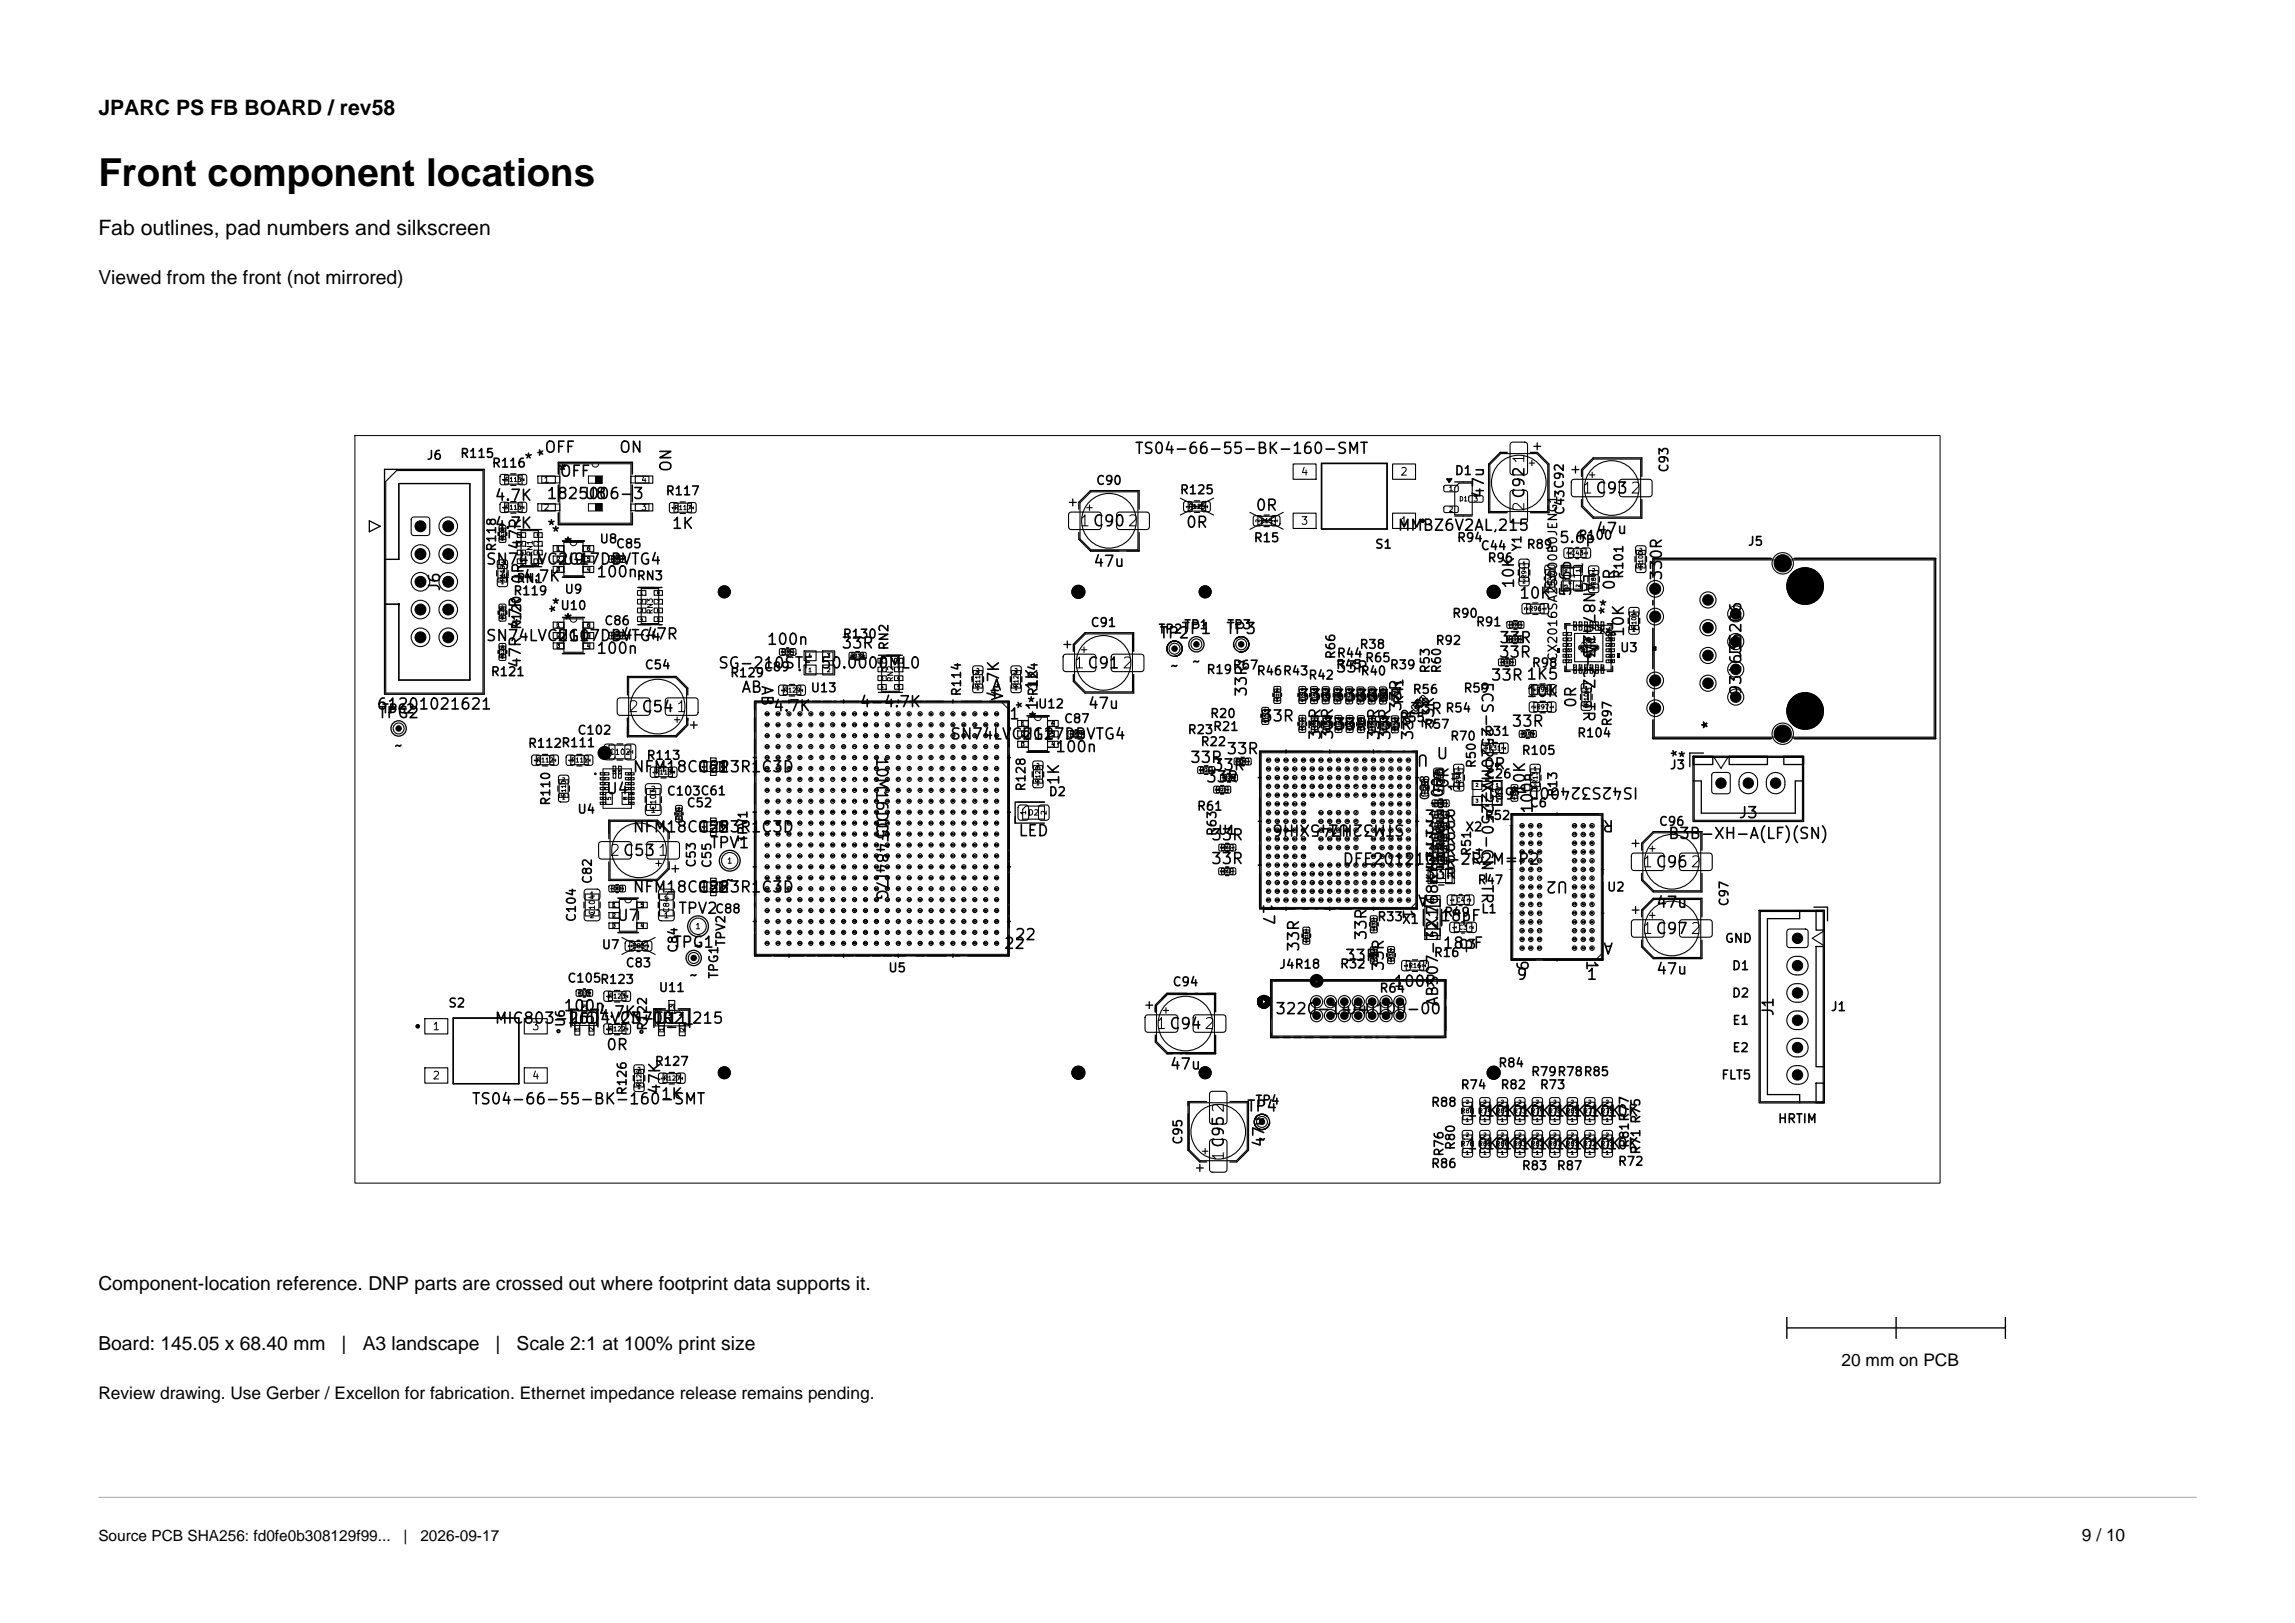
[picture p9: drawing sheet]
<svg xmlns="http://www.w3.org/2000/svg" width="420mm" height="297mm" viewBox="0 0 420 297" stroke-linecap="round" stroke-linejoin="round" font-family="sans-serif">
<defs><g id="words">
<text font-size="7.1" x="18" y="34">Front component locations</text>
<g font-size="3.9">
<text x="18" y="21">JPARC PS FB BOARD / rev58</text>
<text x="18" y="43">Fab outlines, pad numbers and silkscreen</text>
</g>
<g font-size="3.5">
<text x="18" y="52">Viewed from the front (not mirrored)</text>
<text x="18" y="236">Component-location reference. DNP parts are crossed out where footprint data supports it.</text>
<text x="18" y="247">Board: 145.05 x 68.40 mm</text>
<text x="62.5" y="247">|</text>
<text x="66.4" y="247">A3 landscape</text>
<text x="90.7" y="247">|</text>
<text x="94.5" y="247">Scale 2:1 at 100% print size</text>
</g>
<g font-size="3.2">
<text x="337" y="250">20 mm on PCB</text>
<text x="18" y="256">Review drawing. Use Gerber / Excellon for fabrication. Ethernet impedance release remains pending.</text>
<text x="381" y="282">9 / 10</text>
</g>
<g font-size="2.8">
<text x="18" y="282">Source PCB SHA256: fd0fe0b308129f99...</text>
<text x="73.9" y="282">|</text>
<text x="76.9" y="282">2026-09-17</text>
</g>
<g font-size="2">
<text x="99.5" y="83.3">OFF</text>
<text x="101" y="83.8" transform="rotate(-90 101 83.8)">*</text>
<text x="113.2" y="83.3">ON</text>
<text x="207.5" y="83.6">TS04-66-55-BK-160-SMT</text>
<text x="95.8" y="85.5">*</text>
<text x="102" y="87.6">*</text>
<text x="102.3" y="87.7">OFF</text>
<text x="123.4" y="86.5" transform="rotate(-90 123.4 86.5)">ON</text>
<text x="90.4" y="92.1">4.7K</text>
<text x="99.9" y="91.8">1825006-3</text>
<text x="106.8" y="91.8">U8</text>
<text x="229.6" y="94">0R</text>
<text x="272.1" y="91.3" transform="rotate(-90 272.1 91.3)">47u</text>
<text x="279.5" y="93.9" transform="rotate(-90 279.5 93.9)">2C921</text>
<text x="289.4" y="90.8">1C932</text>
<text x="90.4" y="97.2">4.7K</text>
<text x="95.8" y="100.8" transform="rotate(-90 95.8 100.8)">47R</text>
<text x="99.9" y="97.7">*</text>
<text x="103" y="100.9">*</text>
<text x="122.8" y="97.3">1K</text>
<text x="197.4" y="96.8">1C902</text>
<text x="216.9" y="97.1">0R</text>
<text x="255.6" y="97.6">MMBZ6V2AL,215</text>
<text x="285.2" y="99.9">5.6p</text>
<text x="291.9" y="98.2">47u</text>
<text x="88.8" y="103.8">SN74LVC2G17DBVTG4</text>
<text x="91.2" y="106.9">4-4.7K</text>
<text x="96.3" y="107.1" transform="rotate(-90 96.3 107.1)">0R</text>
<text x="102.8" y="103.8">U9</text>
<text x="109" y="106.1">100n</text>
<text x="199.9" y="104.2">47u</text>
<text x="277.6" y="107.9" transform="rotate(-90 277.6 107.9)">10K</text>
<text x="289.2" y="104.7" transform="rotate(90 289.2 104.7)">LAN8742A-CZ-TR</text>
<text x="304.6" y="106.4" transform="rotate(-90 304.6 106.4)">330R</text>
<text x="81" y="108.4" transform="rotate(-90 81 108.4)">J6</text>
<text x="100.7" y="112.1">*</text>
<text x="277.9" y="110">10K</text>
<text x="288" y="109.3" transform="rotate(-90 288 109.3)">5.6p</text>
<text x="292.4" y="112.5">*</text>
<text x="296" y="108.2" transform="rotate(-90 296 108.2)">0R</text>
<text x="88.8" y="117.8">SN74LVC2G17DBVTG4</text>
<text x="101.8" y="117.8">U10</text>
<text x="103" y="114.9">*</text>
<text x="113.7" y="117.5">4-47R</text>
<text x="140.2" y="118.5">100n</text>
<text x="153.8" y="119.2">33R</text>
<text x="212" y="117.3">TP2</text>
<text x="216" y="116.5">TP1</text>
<text x="224.2" y="116.5">TP3</text>
<text x="274.2" y="118.2">33R</text>
<text x="289.2" y="116.3" transform="rotate(90 289.2 116.3)">U3</text>
<text x="295.3" y="116.3" transform="rotate(-90 295.3 116.3)">*</text>
<text x="297.7" y="116.7" transform="rotate(-90 297.7 116.7)">10K</text>
<text x="95.8" y="122.4" transform="rotate(-90 95.8 122.4)">47R 47R</text>
<text x="109" y="120.1">100n</text>
<text x="131.3" y="122.8">SG-210STF 50.0000ML0</text>
<text x="138.9" y="125.3" transform="rotate(90 138.9 125.3)">AB</text>
<text x="196.4" y="122.8">1C912</text>
<text x="214" y="123.3">~</text>
<text x="218" y="122.5">~</text>
<text x="226.2" y="122.5">~</text>
<text x="244.3" y="123.6">33R</text>
<text x="270.6" y="124.6" transform="rotate(90 270.6 124.6)">ECS-2520MV-250-CN-TR</text>
<text x="272.7" y="125">33R 1K5</text>
<text x="274.2" y="120.8">33R</text>
<text x="319.2" y="120.6" transform="rotate(-90 319.2 120.6)">J5</text>
<text x="68.8" y="130.3">61201021621</text>
<text x="69" y="131.9">TPG2</text>
<text x="114.8" y="130.8">2C541</text>
<text x="135.5" y="127.3">AB</text>
<text x="141.4" y="130.7">4.7K</text>
<text x="157.2" y="129.9">4-4.7K</text>
<text x="180.9" y="126.3" transform="rotate(90 180.9 126.3)">A</text>
<text x="181.3" y="126.9">A</text>
<text x="183.3" y="127.9" transform="rotate(-90 183.3 127.9)">4.7K</text>
<text x="187.7" y="130.1">*</text>
<text x="188.6" y="130" transform="rotate(-90 188.6 130)">*</text>
<text x="190.3" y="126.5" transform="rotate(-90 190.3 126.5)">1K</text>
<text x="190.4" y="130.2" transform="rotate(-90 190.4 130.2)">1</text>
<text x="198.9" y="130.2">47u</text>
<text x="228.7" y="127.7" transform="rotate(-90 228.7 127.7)">33R</text>
<text x="239.7" y="128.7">33R33R</text>
<text x="244" y="128.7">33R33R</text>
<text x="248.2" y="128.8">33R</text>
<text x="256.9" y="130.4" transform="rotate(-90 256.9 130.4)">33R</text>
<text x="279.2" y="128">10K</text>
<text x="289" y="129.7" transform="rotate(-90 289 129.7)">0R</text>
<text x="319.2" y="127.4" transform="rotate(-90 319.2 127.4)">934635206</text>
<text x="72" y="137.9">~</text>
<text x="173.8" y="135.8">SN74LVC2G17DBVTG4</text>
<text x="184.5" y="132.1">1</text>
<text x="186.8" y="135.8">U12</text>
<text x="188" y="132.9">*</text>
<text x="230.8" y="132.5">33R</text>
<text x="242" y="134">33R</text>
<text x="242.2" y="135.6" transform="rotate(-90 242.2 135.6)">33R</text>
<text x="244.2" y="134">33R</text>
<text x="244.4" y="135.6" transform="rotate(-90 244.4 135.6)">33R</text>
<text x="252.4" y="134">33R</text>
<text x="252.9" y="135.6" transform="rotate(-90 252.9 135.6)">33R</text>
<text x="254.9" y="135.7" transform="rotate(-90 254.9 135.7)">33R</text>
<text x="259.1" y="135.7" transform="rotate(-90 259.1 135.7)">33R</text>
<text x="261.6" y="137.6" transform="rotate(-180 261.6 137.6)">U</text>
<text x="262.9" y="133.5" transform="rotate(-90 262.9 133.5)">33R</text>
<text x="276.5" y="133.5">33R</text>
<text x="314.1" y="133.6" transform="rotate(-90 314.1 133.6)">*</text>
<text x="115.6" y="141.8">NFM18CC223R1C3D</text>
<text x="127.4" y="141.8">C61</text>
<text x="159.9" y="138.3" transform="rotate(90 159.9 138.3)">10M16DCF484I7G</text>
<text x="193" y="138.1">100n</text>
<text x="194.3" y="143.9" transform="rotate(-90 194.3 143.9)">1K</text>
<text x="217.6" y="140.1">33R</text>
<text x="220.6" y="143.7">33R</text>
<text x="221.8" y="141.5">33R</text>
<text x="224.3" y="138.5">33R</text>
<text x="262.7" y="139.4">U</text>
<text x="270.6" y="143" transform="rotate(90 270.6 143)">X2</text>
<text x="271.4" y="141.3">0R</text>
<text x="300" y="143.6" transform="rotate(-180 300 143.6)">IS42S32400D-6BL</text>
<text x="306.8" y="140.2">*</text>
<text x="308.5" y="138.8" transform="rotate(-90 308.5 138.8)">*</text>
<text x="110.8" y="145.8">U4</text>
<text x="159.9" y="149.4" transform="rotate(90 159.9 149.4)">U5</text>
<text x="264.6" y="148.1" transform="rotate(-90 264.6 148.1)">100n</text>
<text x="265.6" y="144.5" transform="rotate(-90 265.6 144.5)">0R</text>
<text x="267.7" y="145.1" transform="rotate(-90 267.7 145.1)">1u</text>
<text x="279.6" y="145.4" transform="rotate(-90 279.6 145.4)">10K</text>
<text x="281" y="149.1" transform="rotate(-90 281 149.1)">100n</text>
<text x="295.5" y="149.6" transform="rotate(-180 295.5 149.6)">R</text>
<text x="115.6" y="152.8">NFM18CC223R1C3D</text>
<text x="127.4" y="152.8">C55</text>
<text x="129.8" y="155.7">TPV1</text>
<text x="186.2" y="153.5">LED</text>
<text x="221.5" y="154.3">33R</text>
<text x="247.2" y="150.4" transform="rotate(-180 247.2 150.4)">U1</text>
<text x="257.2" y="150.4" transform="rotate(-180 257.2 150.4)">STM32H745XIH6</text>
<text x="260.5" y="153">33R</text>
<text x="260.5" y="150.9">33R</text>
<text x="260.6" y="155.1">33R</text>
<text x="305.1" y="154">B3B-XH-A(LF)(SN)</text>
<text x="318" y="150.2">J3</text>
<text x="111.4" y="157.1">2C531</text>
<text x="221.5" y="158.6">33R</text>
<text x="245.6" y="158.7">DFE201210U-2R2M=P2</text>
<text x="260.5" y="161.4">33R</text>
<text x="260.5" y="159.3">33R</text>
<text x="260.5" y="157.2">33R</text>
<text x="287.2" y="160.8" transform="rotate(-180 287.2 160.8)">U2</text>
<text x="300.4" y="159.2">1C962</text>
<text x="115.6" y="163.8">NFM18CC223R1C3D</text>
<text x="124" y="167.7">TPV2</text>
<text x="127.4" y="163.8">C88</text>
<text x="132.6" y="162.5">~</text>
<text x="230.6" y="165.2" transform="rotate(90 230.6 165.2)">17</text>
<text x="256.2" y="166.2" transform="rotate(90 256.2 166.2)">1</text>
<text x="261.4" y="163.2" transform="rotate(-180 261.4 163.2)">A</text>
<text x="302.9" y="166.6">47u</text>
<text x="112.8" y="169">U7</text>
<text x="123" y="173.9">TPG1</text>
<text x="185.6" y="172.5">22</text>
<text x="250.6" y="172.3" transform="rotate(-90 250.6 172.3)">33R</text>
<text x="263.4" y="169.1">18pF</text>
<text x="263.7" y="170" transform="rotate(-90 263.7 170)">X1</text>
<text x="295.4" y="172" transform="rotate(-180 295.4 172)">A</text>
<text x="300.4" y="171.4">1C972</text>
<text x="126" y="179.9">~</text>
<text x="126.8" y="174.5">~</text>
<text x="183.6" y="174.1">22</text>
<text x="238.2" y="174.3" transform="rotate(-90 238.2 174.3)">33R</text>
<text x="246" y="176.3">33R</text>
<text x="253.7" y="177.9" transform="rotate(-90 253.7 177.9)">33R</text>
<text x="263.9" y="174.1">18pF</text>
<text x="277" y="175.5" transform="rotate(90 277 175.5)">9</text>
<text x="277.4" y="179.8">9</text>
<text x="289.8" y="175.5" transform="rotate(90 289.8 175.5)">1</text>
<text x="290.2" y="179.8">1</text>
<text x="302.9" y="178.8">47u</text>
<text x="103" y="185.5">100n</text>
<text x="254.9" y="181.1">100R</text>
<text x="263.7" y="184.3" transform="rotate(-90 263.7 184.3)">ABS07-32.768KHZ-T</text>
<text x="90.4" y="187.8">MIC803-26D4VC3-TR</text>
<text x="104.8" y="187.8">U6</text>
<text x="109.4" y="186.7">4.7K</text>
<text x="113.3" y="187.8">2N7002_215</text>
<text x="119.8" y="187.8">U11</text>
<text x="211.4" y="188.8">1C942</text>
<text x="233.2" y="186.1">3220-14-0100-00</text>
<text x="246.7" y="186.1">J4</text>
<text x="325.1" y="186.1" transform="rotate(-90 325.1 186.1)">J1</text>
<text x="110.8" y="192.7">0R</text>
<text x="213.9" y="196.2">47u</text>
<text x="86.2" y="202.6">TS04-66-55-BK-160-SMT</text>
<text x="120.8" y="201.7">1K</text>
<text x="121.3" y="200.4" transform="rotate(-90 121.3 200.4)">47K</text>
<text x="228" y="203.9">TP4</text>
<text x="230" y="209.9">~</text>
<text x="268.3" y="204.8">10K</text>
<text x="271.5" y="204.8">10K</text>
<text x="274.7" y="204.8">10K</text>
<text x="277.9" y="204.8">10K</text>
<text x="281.1" y="204.8">10K</text>
<text x="284.3" y="204.8">10K</text>
<text x="287.5" y="204.8">10K</text>
<text x="290.7" y="204.8">10K</text>
<text x="293.9" y="204.8">10K</text>
<text x="224.5" y="212.7" transform="rotate(-90 224.5 212.7)">1C952</text>
<text x="231.9" y="210.1" transform="rotate(-90 231.9 210.1)">47u</text>
<text x="268.3" y="210.8">10K</text>
<text x="271.5" y="210.8">10K</text>
<text x="274.7" y="210.8">10K</text>
<text x="277.9" y="210.8">10K</text>
<text x="281.1" y="210.8">10K</text>
<text x="284.3" y="210.8">10K</text>
<text x="287.5" y="210.8">10K</text>
<text x="290.7" y="210.8">10K</text>
<text x="293.9" y="210.8">10K</text>
</g>
<text font-size="1.7" x="288.9" y="119.8">25</text>
<g font-size="1.6">
<text x="78" y="84.5">J6</text>
<text x="84.1" y="84.2">R115</text>
<text x="89.9" y="85.9">R116</text>
<text x="200.5" y="89.1">C90</text>
<text x="266.1" y="87.3">D1</text>
<text x="305.7" y="86.6" transform="rotate(-90 305.7 86.6)">C93</text>
<text x="121.7" y="91">R117</text>
<text x="215.8" y="90.8">R125</text>
<text x="286.7" y="94.4" transform="rotate(-90 286.7 94.4)">C43C92</text>
<text x="91.2" y="101.1" transform="rotate(-90 91.2 101.1)">R118</text>
<text x="109.6" y="99.8">U8</text>
<text x="112.6" y="100.7">C85</text>
<text x="229.3" y="99.6">R15</text>
<text x="251.5" y="100.8">S1</text>
<text x="266.5" y="99.6">R94</text>
<text x="270.9" y="101.1">C44</text>
<text x="278.8" y="101" transform="rotate(-90 278.8 101)">Y1</text>
<text x="279.3" y="100.8">R89</text>
<text x="288.7" y="99.1">R100</text>
<text x="319.7" y="100.3">J5</text>
<text x="94.4" y="107.1">RN1</text>
<text x="116.4" y="106.6">RN3</text>
<text x="272.1" y="103.3">R96</text>
<text x="297.4" y="106" transform="rotate(-90 297.4 106)">R101</text>
<text x="93.8" y="109.3">R119</text>
<text x="102.4" y="112">U10</text>
<text x="103.2" y="109">U9</text>
<text x="265.6" y="113.4">R90</text>
<text x="95.7" y="115.4" transform="rotate(-90 95.7 115.4)">R120</text>
<text x="110.5" y="114.8">C86</text>
<text x="154.1" y="117.2">R130</text>
<text x="163" y="119.1" transform="rotate(-90 163 119.1)">RN2</text>
<text x="199.5" y="115.1">C91</text>
<text x="211.9" y="116.3">TP2</text>
<text x="216.6" y="115.5">TP1</text>
<text x="224.5" y="115.5">TP3</text>
<text x="248.7" y="119.1">R38</text>
<text x="262.6" y="118.4">R92</text>
<text x="270" y="115">R91</text>
<text x="296.3" y="119.7">U3</text>
<text x="89.7" y="124.1">R121</text>
<text x="117.9" y="122.9">C54</text>
<text x="133.5" y="124.3">R129</text>
<text x="139.7" y="123.2">C89</text>
<text x="220.7" y="123.7">R19</text>
<text x="225.5" y="122.9">R67</text>
<text x="229.8" y="124">R46R43</text>
<text x="239.3" y="124.7">R42</text>
<text x="244.4" y="122.8">R45</text>
<text x="244.5" y="120.7">R44</text>
<text x="244.7" y="120.8" transform="rotate(-90 244.7 120.8)">R66</text>
<text x="248.9" y="124">R40</text>
<text x="249.7" y="121.6">R65</text>
<text x="254.2" y="122.9">R39</text>
<text x="262" y="123.3" transform="rotate(-90 262 123.3)">R53</text>
<text x="264.1" y="123.3" transform="rotate(-90 264.1 123.3)">R60</text>
<text x="280.2" y="122.5">R98</text>
<text x="285.4" y="121.1" transform="rotate(-90 285.4 121.1)">CX2016SA25000B0JENG1</text>
<text x="69.8" y="130.9">TPG2</text>
<text x="148.2" y="127.1">U13</text>
<text x="176.2" y="127.6" transform="rotate(-90 176.2 127.6)">R114</text>
<text x="189.8" y="130">U12</text>
<text x="190.3" y="127.6" transform="rotate(-90 190.3 127.6)">R124</text>
<text x="221.3" y="131.8">R20</text>
<text x="257.2" y="129" transform="rotate(-90 257.2 129)">R41</text>
<text x="258.4" y="127.4">R56</text>
<text x="264.4" y="130.8">R54</text>
<text x="267.7" y="127.1">R59</text>
<text x="96.5" y="137.2">R112R111</text>
<text x="105.6" y="134.8">C102</text>
<text x="194.6" y="132.7">C87</text>
<text x="217.2" y="134.7">R23</text>
<text x="219.6" y="136.9">R22</text>
<text x="221.9" y="134.1">R21</text>
<text x="256" y="132.5">R55</text>
<text x="260.5" y="133.7">R57</text>
<text x="265.3" y="135.9">R70</text>
<text x="271.5" y="135">R31</text>
<text x="288.5" y="135.3">R104</text>
<text x="295.3" y="133.1" transform="rotate(-90 295.3 133.1)">R97</text>
<text x="118.2" y="139.4">R113</text>
<text x="270.5" y="140.7" transform="rotate(-90 270.5 140.7)">R50</text>
<text x="271.8" y="142.8">C26</text>
<text x="278.3" y="138.5">R105</text>
<text x="305.5" y="141.2">J3</text>
<text x="101.1" y="147.6" transform="rotate(-90 101.1 147.6)">R110</text>
<text x="105.5" y="149.3">U4</text>
<text x="121.9" y="146">C103C61</text>
<text x="125.5" y="148.1">C52</text>
<text x="188" y="145" transform="rotate(-90 188 145)">R128</text>
<text x="191.8" y="146.1">D2</text>
<text x="218.9" y="148.7">R61</text>
<text x="262" y="146.6" transform="rotate(-90 262 146.6)">C28</text>
<text x="279.8" y="148.1">C6</text>
<text x="285.4" y="146" transform="rotate(-90 285.4 146)">R13</text>
<text x="137.2" y="154.2" transform="rotate(-90 137.2 154.2)">TPV1</text>
<text x="222.8" y="153.1">U1</text>
<text x="223" y="153.1" transform="rotate(-90 223 153.1)">R63</text>
<text x="264.9" y="155.8" transform="rotate(-90 264.9 155.8)">R48</text>
<text x="268.1" y="152.5">X2</text>
<text x="271.6" y="150.4">R52</text>
<text x="303.5" y="151.5">C96</text>
<text x="108.7" y="161.9" transform="rotate(-90 108.7 161.9)">C82</text>
<text x="127.7" y="158.9" transform="rotate(-90 127.7 158.9)">C53</text>
<text x="130.6" y="159" transform="rotate(-90 130.6 159)">C55</text>
<text x="269.6" y="156.8" transform="rotate(-90 269.6 156.8)">R51</text>
<text x="271.7" y="158.4" transform="rotate(-90 271.7 158.4)">C4</text>
<text x="130.7" y="167.5">C88</text>
<text x="270.3" y="162.2">R47</text>
<text x="270.9" y="167.5">L1</text>
<text x="294" y="163.5">U2</text>
<text x="316.7" y="166" transform="rotate(-90 316.7 166)">C97</text>
<text x="105.8" y="168.9" transform="rotate(-90 105.8 168.9)">C104</text>
<text x="133.1" y="173.3" transform="rotate(-90 133.1 173.3)">TPV2</text>
<text x="251.9" y="169">R33</text>
<text x="256.5" y="169.4">X1</text>
<text x="264.2" y="168.1">R49</text>
<text x="315.6" y="172.9">GND</text>
<text x="110" y="174.1">U7</text>
<text x="114.4" y="177.4">C83</text>
<text x="124.4" y="174.5" transform="rotate(-90 124.4 174.5)">C84</text>
<text x="131.8" y="179.2" transform="rotate(-90 131.8 179.2)">TPG1</text>
<text x="162.4" y="178.3">U5</text>
<text x="234" y="177.7">J4R18</text>
<text x="245.1" y="177.6">R32</text>
<text x="262.3" y="175.5">R16</text>
<text x="266.8" y="174">C3</text>
<text x="316.8" y="177.9">D1</text>
<text x="81.9" y="184.7">S2</text>
<text x="103.7" y="180.2">C105R123</text>
<text x="120.4" y="181.9">U11</text>
<text x="214.5" y="180.9">C94</text>
<text x="252.3" y="182">R64</text>
<text x="316.8" y="182.9">D2</text>
<text x="334.9" y="185.4">J1</text>
<text x="103.8" y="188.1" transform="rotate(-90 103.8 188.1)">U6</text>
<text x="118.8" y="188.8" transform="rotate(-90 118.8 188.8)">R122</text>
<text x="316.9" y="187.9">E1</text>
<text x="119.7" y="195.4">R127</text>
<text x="274.1" y="195.7">R84</text>
<text x="280.1" y="197.3">R79R78R85</text>
<text x="314.9" y="197.9">FLT5</text>
<text x="316.9" y="192.9">E2</text>
<text x="115" y="200.6" transform="rotate(-90 115 200.6)">R126</text>
<text x="229.6" y="202.5">TP4</text>
<text x="261.8" y="202.9">R88</text>
<text x="267.2" y="199.7">R74</text>
<text x="274.5" y="199.7">R82</text>
<text x="281.7" y="199.7">R73</text>
<text x="216.8" y="209.6" transform="rotate(-90 216.8 209.6)">C95</text>
<text x="325.2" y="205.9">HRTIM</text>
<text x="261.8" y="214.1">R86</text>
<text x="264.6" y="211.8" transform="rotate(-90 264.6 211.8)">R76</text>
<text x="266.6" y="210.6" transform="rotate(-90 266.6 210.6)">R80</text>
<text x="278.4" y="214.5">R83</text>
<text x="284.8" y="214.5">R87</text>
<text x="296" y="213.7">R72</text>
<text x="298.5" y="210.2" transform="rotate(-90 298.5 210.2)">R81R77</text>
<text x="300.6" y="211.4" transform="rotate(-90 300.6 211.4)">R71 R75</text>
</g>
<g font-size="1.4">
<text x="237.9" y="87.4">4</text>
<text x="256.1" y="87.4">2</text>
<text x="237.9" y="96.4">3</text>
<text x="256.1" y="96.4">1</text>
<text x="79" y="188.9">1</text>
<text x="97.2" y="188.9">3</text>
<text x="79" y="197.9">2</text>
<text x="97.2" y="197.9">4</text>
</g>
<g font-size="1.3">
<text x="324.9" y="104.1">16</text>
<text x="324.9" y="135.3">15</text>
<text x="315.9" y="144.1" transform="rotate(-90 315.9 144.1)">1</text>
<text x="320.9" y="144.1" transform="rotate(-90 320.9 144.1)">2</text>
<text x="325.9" y="144.1" transform="rotate(-90 325.9 144.1)">3</text>
<text x="328.2" y="172.7">1</text>
<text x="328.2" y="177.7">2</text>
<text x="328.2" y="182.7">3</text>
<text x="328.2" y="187.7">4</text>
<text x="328.2" y="192.7">5</text>
<text x="328.2" y="197.7">6</text>
</g>
<g font-size="1.1">
<text x="99.4" y="88.6">1</text>
<text x="117.3" y="88.6">4</text>
<text x="99.4" y="93.7">2</text>
<text x="117.3" y="93.7">3</text>
<text x="76.3" y="97.2">1</text>
<text x="81.4" y="97.2">2</text>
<text x="76.3" y="102.2">3</text>
<text x="76.3" y="107.3">5</text>
<text x="81.4" y="102.2">4</text>
<text x="81.4" y="107.3">6</text>
<text x="76.3" y="112.4">7</text>
<text x="81.4" y="112.4">8</text>
<text x="76.3" y="117.5">9</text>
<text x="80.8" y="117.5">10</text>
</g>
<g font-size="1">
<text x="97.7" y="101.9" transform="rotate(-90 97.7 101.9)">RN1</text>
<text x="288.4" y="106.8" transform="rotate(-90 288.4 106.8)">Y1</text>
<text x="119.7" y="112.5" transform="rotate(-90 119.7 112.5)">RN3</text>
<text x="301.8" y="113.6">13</text>
<text x="301.8" y="108.5">14</text>
<text x="312" y="110.5">9</text>
<text x="317.1" y="113.1">8</text>
<text x="312" y="115.6">7</text>
<text x="317.1" y="118.2">6</text>
<text x="163.7" y="124.9" transform="rotate(-90 163.7 124.9)">RN2</text>
<text x="301.8" y="125.3">12</text>
<text x="317.1" y="123.2">4</text>
<text x="301.8" y="130.4">11</text>
<text x="317.1" y="128.3">2</text>
<text x="111.4" y="138.4">C102</text>
<text x="112.3" y="138.2" transform="rotate(-90 112.3 138.2)">2</text>
<text x="116.1" y="138.2" transform="rotate(-90 116.1 138.2)">1</text>
<text x="119" y="148.9">1</text>
<text x="119" y="145.1">2</text>
<text x="120.3" y="148.3" transform="rotate(-90 120.3 148.3)">C103</text>
<text x="188.1" y="149.5">D2</text>
<text x="133" y="158.3">1</text>
<text x="262.8" y="161.1">L1</text>
<text x="107.8" y="164.4">1</text>
<text x="109.1" y="167.6" transform="rotate(-90 109.1 167.6)">C104</text>
<text x="121.4" y="164.4">2</text>
<text x="122.7" y="167.2" transform="rotate(-90 122.7 167.2)">C84</text>
<text x="107.8" y="168.2">2</text>
<text x="121.4" y="168.2">1</text>
<text x="127.2" y="170.3">1</text>
</g>
<g font-size=".9">
<text x="265" y="90.1">1</text>
<text x="265" y="93.9">2</text>
<text x="269.6" y="92">3</text>
<text x="188" y="149.2" transform="rotate(-90 188 149.2)">1</text>
<text x="191.7" y="149.2" transform="rotate(-90 191.7 149.2)">2</text>
<text x="262.9" y="160.8" transform="rotate(-90 262.9 160.8)">2</text>
<text x="266.1" y="160.8" transform="rotate(-90 266.1 160.8)">1</text>
<text x="261.6" y="165.6">2</text>
<text x="261.6" y="171.7">1</text>
</g>
<g font-size=".8">
<text x="92.3" y="88.4">R115</text>
<text x="92.3" y="93.5">R116</text>
<text x="123.3" y="93.5">R117</text>
<text x="217.4" y="93.3">R125</text>
<text x="230.6" y="95.9">R15</text>
<text x="267" y="91.9">D1</text>
<text x="287.4" y="101.8">C43</text>
<text x="92.6" y="106.5" transform="rotate(-90 92.6 106.5)">R119</text>
<text x="279.5" y="106" transform="rotate(-90 279.5 106)">R94</text>
<text x="284.3" y="107.1" transform="rotate(-90 284.3 107.1)">C44</text>
<text x="292.3" y="107.2" transform="rotate(-90 292.3 107.2)">R89</text>
<text x="300.9" y="103.9" transform="rotate(-90 300.9 103.9)">R100</text>
<text x="279.7" y="112">R96</text>
<text x="299.6" y="115.2" transform="rotate(-90 299.6 115.2)">R101</text>
<text x="179.6" y="125.9" transform="rotate(-90 179.6 125.9)">R114</text>
<text x="186.6" y="125.9" transform="rotate(-90 186.6 125.9)">R124</text>
<text x="143.3" y="126.9">R129</text>
<text x="281" y="126.8">R98</text>
<text x="281.1" y="130">R97</text>
<text x="290.9" y="129.2" transform="rotate(-90 290.9 129.2)">R104</text>
<text x="272.3" y="137.5">R31</text>
<text x="98.1" y="139.7">R112</text>
<text x="104.4" y="139.7">R111</text>
<text x="119.8" y="141.9">R113</text>
<text x="190.6" y="143.3" transform="rotate(-90 190.6 143.3)">R128</text>
<text x="267.6" y="143.5" transform="rotate(-90 267.6 143.5)">R70</text>
<text x="281.6" y="143.5" transform="rotate(-90 281.6 143.5)">R13</text>
<text x="103.8" y="145.9" transform="rotate(-90 103.8 145.9)">R110</text>
<text x="263.9" y="144.2" transform="rotate(-90 263.9 144.2)">C26</text>
<text x="266.4" y="165.3">C4</text>
<text x="115.6" y="173.7">C83</text>
<text x="266.9" y="170.3">C3</text>
<text x="257.7" y="177.3">R16</text>
<text x="111.3" y="182.9">R123</text>
<text x="123.5" y="184.7" transform="rotate(-90 123.5 184.7)">3</text>
<text x="111.3" y="188.9">R122</text>
<text x="121.6" y="188.8" transform="rotate(-90 121.6 188.8)">1</text>
<text x="125.4" y="188.8" transform="rotate(-90 125.4 188.8)">2</text>
<text x="121.3" y="197.9">R127</text>
<text x="117.6" y="198.9" transform="rotate(-90 117.6 198.9)">R126</text>
<text x="267.3" y="203.9">R88</text>
<text x="270.5" y="203.9">R74</text>
<text x="273.7" y="203.9">R84</text>
<text x="276.9" y="203.9">R73</text>
<text x="280.1" y="203.9">R79</text>
<text x="283.3" y="203.9">R78</text>
<text x="286.5" y="203.9">R85</text>
<text x="289.7" y="203.9">R77</text>
<text x="292.9" y="203.9">R75</text>
<text x="267.3" y="209.9">R76</text>
<text x="270.5" y="209.9">R86</text>
<text x="273.7" y="209.9">R80</text>
<text x="276.9" y="209.9">R83</text>
<text x="280.1" y="209.9">R82</text>
<text x="283.3" y="209.9">R87</text>
<text x="286.5" y="209.9">R81</text>
<text x="289.7" y="209.9">R72</text>
<text x="292.9" y="209.9">R71</text>
</g>
<g font-size=".7">
<text x="101.8" y="100.9">1</text>
<text x="107.3" y="100.9">6</text>
<text x="101.8" y="102.8">2</text>
<text x="101.8" y="104.7">3</text>
<text x="107.3" y="104.7">4</text>
<text x="107.3" y="102.8">5</text>
<text x="101.8" y="114.9">1</text>
<text x="101.8" y="116.8">2</text>
<text x="101.8" y="118.7">3</text>
<text x="107.3" y="118.7">4</text>
<text x="107.3" y="116.8">5</text>
<text x="107.3" y="114.9">6</text>
<text x="214.6" y="119.2">1</text>
<text x="218.6" y="118.4">1</text>
<text x="226.8" y="118.4">1</text>
<text x="147.8" y="123.2">1</text>
<text x="147.8" y="120.6">4</text>
<text x="151.2" y="123.2">2</text>
<text x="151.2" y="120.6">3</text>
<text x="72.6" y="133.8">1</text>
<text x="186.8" y="132.9">1</text>
<text x="186.8" y="134.8">2</text>
<text x="186.8" y="136.7">3</text>
<text x="192.3" y="136.7">4</text>
<text x="192.3" y="134.8">5</text>
<text x="192.3" y="132.9">6</text>
<text x="112" y="146.5" transform="rotate(-90 112 146.5)">5</text>
<text x="115" y="146.5" transform="rotate(-90 115 146.5)">8</text>
<text x="126.6" y="175.8">1</text>
<text x="107.5" y="184.8" transform="rotate(-90 107.5 184.8)">3</text>
<text x="240.5" y="183.9">1</text>
<text x="243.1" y="183.9">3</text>
<text x="245.6" y="183.9">5</text>
<text x="248.1" y="183.9">7</text>
<text x="250.7" y="183.9">9</text>
<text x="252.9" y="183.9">11</text>
<text x="255.4" y="183.9">13</text>
<text x="106.2" y="188.7" transform="rotate(-90 106.2 188.7)">1</text>
<text x="108.8" y="188.7" transform="rotate(-90 108.8 188.7)">2</text>
<text x="240.5" y="186.4">2</text>
<text x="243.1" y="186.4">4</text>
<text x="245.6" y="186.4">6</text>
<text x="248.1" y="186.4">8</text>
<text x="250.3" y="186.4">10</text>
<text x="252.9" y="186.4">12</text>
<text x="255.4" y="186.4">14</text>
<text x="230.6" y="205.8">1</text>
</g>
<g font-size=".6">
<text x="92.8" y="88.1" transform="rotate(-90 92.8 88.1)">1</text>
<text x="96.1" y="88.1" transform="rotate(-90 96.1 88.1)">2</text>
<text x="92.8" y="93.2" transform="rotate(-90 92.8 93.2)">1</text>
<text x="96.1" y="93.2" transform="rotate(-90 96.1 93.2)">2</text>
<text x="123.8" y="93.3" transform="rotate(-90 123.8 93.3)">1</text>
<text x="127.1" y="93.3" transform="rotate(-90 127.1 93.3)">2</text>
<text x="217.9" y="93.1" transform="rotate(-90 217.9 93.1)">1</text>
<text x="221.2" y="93.1" transform="rotate(-90 221.2 93.1)">2</text>
<text x="230.6" y="95.7" transform="rotate(-90 230.6 95.7)">2</text>
<text x="233.9" y="95.7" transform="rotate(-90 233.9 95.7)">1</text>
<text x="287.6" y="101.6" transform="rotate(-90 287.6 101.6)">2</text>
<text x="290.7" y="101.6" transform="rotate(-90 290.7 101.6)">1</text>
<text x="299.9" y="101.2">2</text>
<text x="91.6" y="107">1</text>
<text x="91.6" y="103.7">2</text>
<text x="278.5" y="103.6">1</text>
<text x="278.5" y="106.9">2</text>
<text x="283.3" y="107.9">1</text>
<text x="283.3" y="104.8">2</text>
<text x="287" y="107.6" transform="rotate(-90 287 107.6)">3</text>
<text x="287" y="104.8" transform="rotate(-90 287 104.8)">4</text>
<text x="289.2" y="107.6" transform="rotate(-90 289.2 107.6)">2</text>
<text x="289.2" y="104.8" transform="rotate(-90 289.2 104.8)">1</text>
<text x="291.3" y="104.8">2</text>
<text x="299.9" y="104.5">1</text>
<text x="279.8" y="111.8" transform="rotate(-90 279.8 111.8)">2</text>
<text x="283.1" y="111.8" transform="rotate(-90 283.1 111.8)">1</text>
<text x="291.3" y="108.1">1</text>
<text x="298.7" y="112.4">1</text>
<text x="298.7" y="115.7">2</text>
<text x="178.6" y="123.1">2</text>
<text x="185.6" y="123.1">2</text>
<text x="143.8" y="126.7" transform="rotate(-90 143.8 126.7)">1</text>
<text x="147.1" y="126.7" transform="rotate(-90 147.1 126.7)">2</text>
<text x="178.6" y="126.4">1</text>
<text x="185.6" y="126.4">1</text>
<text x="281.1" y="126.6" transform="rotate(-90 281.1 126.6)">2</text>
<text x="281.1" y="129.8" transform="rotate(-90 281.1 129.8)">2</text>
<text x="284.4" y="126.6" transform="rotate(-90 284.4 126.6)">1</text>
<text x="284.4" y="129.8" transform="rotate(-90 284.4 129.8)">1</text>
<text x="289.9" y="126.4">1</text>
<text x="289.9" y="129.7">2</text>
<text x="272.4" y="137.3" transform="rotate(-90 272.4 137.3)">1</text>
<text x="275.7" y="137.3" transform="rotate(-90 275.7 137.3)">2</text>
<text x="98.6" y="139.5" transform="rotate(-90 98.6 139.5)">1</text>
<text x="101.9" y="139.5" transform="rotate(-90 101.9 139.5)">2</text>
<text x="102.8" y="143.1">2</text>
<text x="104.9" y="139.5" transform="rotate(-90 104.9 139.5)">1</text>
<text x="108.2" y="139.5" transform="rotate(-90 108.2 139.5)">2</text>
<text x="120.3" y="141.7" transform="rotate(-90 120.3 141.7)">1</text>
<text x="123.6" y="141.7" transform="rotate(-90 123.6 141.7)">2</text>
<text x="129.2" y="140.6" transform="rotate(-90 129.2 140.6)">1</text>
<text x="132.8" y="140.6" transform="rotate(-90 132.8 140.6)">3</text>
<text x="189.6" y="143.8">1</text>
<text x="189.6" y="140.5">2</text>
<text x="262.9" y="141.9">2</text>
<text x="266.6" y="141.1">1</text>
<text x="280.6" y="141.1">1</text>
<text x="102.8" y="146.4">1</text>
<text x="262.9" y="145">1</text>
<text x="266.6" y="144.4">2</text>
<text x="270" y="144.1">2</text>
<text x="270" y="147">3</text>
<text x="273.7" y="144.1">1</text>
<text x="273.7" y="147">4</text>
<text x="280.6" y="144.4">2</text>
<text x="129.2" y="151.6" transform="rotate(-90 129.2 151.6)">1</text>
<text x="132.8" y="151.6" transform="rotate(-90 132.8 151.6)">3</text>
<text x="112" y="166.1">1</text>
<text x="112" y="168">2</text>
<text x="117.1" y="166.1">5</text>
<text x="129.2" y="162.6" transform="rotate(-90 129.2 162.6)">1</text>
<text x="132.8" y="162.6" transform="rotate(-90 132.8 162.6)">3</text>
<text x="266.2" y="165.1" transform="rotate(-90 266.2 165.1)">1</text>
<text x="269.3" y="165.1" transform="rotate(-90 269.3 165.1)">2</text>
<text x="112" y="169.9">3</text>
<text x="115.8" y="173.5" transform="rotate(-90 115.8 173.5)">1</text>
<text x="117.1" y="169.9">4</text>
<text x="118.9" y="173.5" transform="rotate(-90 118.9 173.5)">2</text>
<text x="266.7" y="170.1" transform="rotate(-90 266.7 170.1)">1</text>
<text x="269.8" y="170.1" transform="rotate(-90 269.8 170.1)">2</text>
<text x="257.8" y="177.1" transform="rotate(-90 257.8 177.1)">1</text>
<text x="261.1" y="177.1" transform="rotate(-90 261.1 177.1)">2</text>
<text x="111.8" y="182.7" transform="rotate(-90 111.8 182.7)">1</text>
<text x="115.1" y="182.7" transform="rotate(-90 115.1 182.7)">2</text>
<text x="111.8" y="188.7" transform="rotate(-90 111.8 188.7)">1</text>
<text x="115.1" y="188.7" transform="rotate(-90 115.1 188.7)">2</text>
<text x="116.6" y="196.1">2</text>
<text x="121.8" y="197.7" transform="rotate(-90 121.8 197.7)">1</text>
<text x="125.1" y="197.7" transform="rotate(-90 125.1 197.7)">2</text>
<text x="116.6" y="199.4">1</text>
<text x="268.2" y="202.1">2</text>
<text x="271.4" y="202.1">2</text>
<text x="274.6" y="202.1">2</text>
<text x="277.8" y="202.1">2</text>
<text x="281" y="202.1">2</text>
<text x="284.2" y="202.1">2</text>
<text x="287.4" y="202.1">2</text>
<text x="290.6" y="202.1">2</text>
<text x="293.8" y="202.1">2</text>
<text x="268.2" y="208.1">2</text>
<text x="268.2" y="205.4">1</text>
<text x="271.4" y="205.4">1</text>
<text x="271.4" y="208.1">2</text>
<text x="274.6" y="205.4">1</text>
<text x="274.6" y="208.1">2</text>
<text x="277.8" y="205.4">1</text>
<text x="277.8" y="208.1">2</text>
<text x="281" y="208.1">2</text>
<text x="281" y="205.4">1</text>
<text x="284.2" y="205.4">1</text>
<text x="284.2" y="208.1">2</text>
<text x="287.4" y="208.1">2</text>
<text x="287.4" y="205.4">1</text>
<text x="290.6" y="208.1">2</text>
<text x="290.6" y="205.4">1</text>
<text x="293.8" y="205.4">1</text>
<text x="293.8" y="208.1">2</text>
<text x="268.2" y="211.4">1</text>
<text x="271.4" y="211.4">1</text>
<text x="274.6" y="211.4">1</text>
<text x="277.8" y="211.4">1</text>
<text x="281" y="211.4">1</text>
<text x="284.2" y="211.4">1</text>
<text x="287.4" y="211.4">1</text>
<text x="290.6" y="211.4">1</text>
<text x="293.8" y="211.4">1</text>
</g>
<g font-size=".5">
<text x="92.3" y="98.8" transform="rotate(-90 92.3 98.8)">R118</text>
<text x="95.1" y="98.3">1</text>
<text x="95.1" y="99.9">2</text>
<text x="95.1" y="101.5">3</text>
<text x="98.2" y="101.5">6</text>
<text x="98.2" y="99.9">7</text>
<text x="98.2" y="98.3">8</text>
<text x="95.1" y="103.1">4</text>
<text x="98.2" y="103.1">5</text>
<text x="112.2" y="102.7">C85</text>
<text x="92.3" y="113.2" transform="rotate(-90 92.3 113.2)">R120</text>
<text x="117.1" y="108.9">1</text>
<text x="117.1" y="110.5">2</text>
<text x="117.1" y="112.1">3</text>
<text x="117.1" y="113.7">4</text>
<text x="120.2" y="113.7">5</text>
<text x="120.2" y="112.1">6</text>
<text x="120.2" y="110.5">7</text>
<text x="120.2" y="108.9">8</text>
<text x="112.2" y="116.7">C86</text>
<text x="143.4" y="119.7">C89</text>
<text x="276.5" y="117.4">R91</text>
<text x="276.5" y="114.7">R90</text>
<text x="286.3" y="119.4">10</text>
<text x="286.5" y="116.4">7</text>
<text x="286.5" y="117.4">8</text>
<text x="286.5" y="118.4">9</text>
<text x="288.6" y="114.9" transform="rotate(-90 288.6 114.9)">6</text>
<text x="289.6" y="114.9" transform="rotate(-90 289.6 114.9)">5</text>
<text x="290.6" y="114.9" transform="rotate(-90 290.6 114.9)">4</text>
<text x="291.6" y="114.9" transform="rotate(-90 291.6 114.9)">3</text>
<text x="292.6" y="114.9" transform="rotate(-90 292.6 114.9)">2</text>
<text x="293.6" y="114.9" transform="rotate(-90 293.6 114.9)">1</text>
<text x="294.2" y="119.4">21</text>
<text x="294.2" y="118.4">22</text>
<text x="294.2" y="117.4">23</text>
<text x="294.2" y="116.4">24</text>
<text x="92.3" y="120.4" transform="rotate(-90 92.3 120.4)">R121</text>
<text x="155.9" y="120.4">R130</text>
<text x="161.1" y="121.3">1</text>
<text x="161.1" y="122.9">2</text>
<text x="161.1" y="124.5">3</text>
<text x="164.2" y="124.5">6</text>
<text x="164.2" y="122.9">7</text>
<text x="164.2" y="121.3">8</text>
<text x="275" y="121.6">R92</text>
<text x="286.3" y="120.4">11</text>
<text x="286.3" y="121.4">12</text>
<text x="288.6" y="123" transform="rotate(-90 288.6 123)">13</text>
<text x="289.6" y="123" transform="rotate(-90 289.6 123)">14</text>
<text x="290.6" y="123" transform="rotate(-90 290.6 123)">15</text>
<text x="291.6" y="123" transform="rotate(-90 291.6 123)">16</text>
<text x="292.6" y="123" transform="rotate(-90 292.6 123)">17</text>
<text x="293.6" y="123" transform="rotate(-90 293.6 123)">18</text>
<text x="294.2" y="121.4">19</text>
<text x="294.2" y="120.4">20</text>
<text x="161.1" y="126.1">4</text>
<text x="164.2" y="126.1">5</text>
<text x="230.7" y="131.4">R67</text>
<text x="234.1" y="128" transform="rotate(-90 234.1 128)">R19</text>
<text x="237.5" y="127.6">R66</text>
<text x="239.7" y="127.6">R45</text>
<text x="241.8" y="127.6">R44</text>
<text x="243.9" y="127.6">R38</text>
<text x="246.1" y="127.6">R39</text>
<text x="248.2" y="127.7">R65</text>
<text x="250.2" y="127.7">R53</text>
<text x="253.5" y="128.1" transform="rotate(-90 253.5 128.1)">R60</text>
<text x="260.1" y="129.5" transform="rotate(-90 260.1 129.5)">R59</text>
<text x="196.2" y="134.7">C87</text>
<text x="238.7" y="133.3" transform="rotate(-90 238.7 133.3)">R46</text>
<text x="241" y="133.3" transform="rotate(-90 241 133.3)">R42</text>
<text x="241.9" y="132.9">R43</text>
<text x="244.1" y="132.9">R40</text>
<text x="246.2" y="132.9">R41</text>
<text x="249.4" y="133.3" transform="rotate(-90 249.4 133.3)">R55</text>
<text x="251.5" y="133.4" transform="rotate(-90 251.5 133.4)">R56</text>
<text x="252.3" y="132.9">R57</text>
<text x="255.7" y="133.4" transform="rotate(-90 255.7 133.4)">R54</text>
<text x="278.5" y="134.7">R105</text>
<text x="112.8" y="141.8" transform="rotate(-90 112.8 141.8)">16</text>
<text x="113.8" y="141.8" transform="rotate(-90 113.8 141.8)">15</text>
<text x="219.9" y="141.3">R21</text>
<text x="224.1" y="142.7">R23</text>
<text x="226.6" y="139.7">R20</text>
<text x="124.6" y="149.7" transform="rotate(-90 124.6 149.7)">C52</text>
<text x="222.9" y="144.9">R22</text>
<text x="261.1" y="144.9" transform="rotate(-90 261.1 144.9)">C28</text>
<text x="262.8" y="149.5">R51</text>
<text x="262.8" y="147.4">R50</text>
<text x="277.5" y="145.6" transform="rotate(-90 277.5 145.6)">C6</text>
<text x="223.8" y="155.5">R61</text>
<text x="262.8" y="155.8">R47</text>
<text x="262.8" y="153.7">R48</text>
<text x="262.9" y="151.6">R52</text>
<text x="223.8" y="159.8">R63</text>
<text x="262.8" y="157.9">R49</text>
<text x="112.2" y="163">C82</text>
<text x="239.5" y="172" transform="rotate(-90 239.5 172)">R18</text>
<text x="251.8" y="170" transform="rotate(-90 251.8 170)">R33</text>
<text x="250.6" y="175.2">R64</text>
<text x="255" y="175.6" transform="rotate(-90 255 175.6)">R32</text>
<text x="105.9" y="182.1">C105</text>
</g>
<g font-size=".4">
<text x="91.7" y="99.1">1</text>
<text x="91.7" y="97">2</text>
<text x="112.3" y="102.5" transform="rotate(-90 112.3 102.5)">1</text>
<text x="114.2" y="102.5" transform="rotate(-90 114.2 102.5)">2</text>
<text x="91.7" y="113.5">1</text>
<text x="91.7" y="111.4">2</text>
<text x="91.7" y="118.6">2</text>
<text x="112.3" y="116.5" transform="rotate(-90 112.3 116.5)">1</text>
<text x="114.2" y="116.5" transform="rotate(-90 114.2 116.5)">2</text>
<text x="143.5" y="119.5" transform="rotate(-90 143.5 119.5)">2</text>
<text x="145.4" y="119.5" transform="rotate(-90 145.4 119.5)">1</text>
<text x="276.6" y="117.2" transform="rotate(-90 276.6 117.2)">1</text>
<text x="276.6" y="114.6" transform="rotate(-90 276.6 114.6)">1</text>
<text x="278.6" y="117.2" transform="rotate(-90 278.6 117.2)">2</text>
<text x="278.7" y="114.6" transform="rotate(-90 278.7 114.6)">2</text>
<text x="91.7" y="120.7">1</text>
<text x="156.3" y="120.3" transform="rotate(-90 156.3 120.3)">2</text>
<text x="158.3" y="120.3" transform="rotate(-90 158.3 120.3)">1</text>
<text x="275.1" y="121.4" transform="rotate(-90 275.1 121.4)">1</text>
<text x="277.1" y="121.4" transform="rotate(-90 277.1 121.4)">2</text>
<text x="231.3" y="130.3">2</text>
<text x="233.5" y="128.5">1</text>
<text x="233.5" y="126.5">2</text>
<text x="238.1" y="128.5">1</text>
<text x="238.1" y="126.5">2</text>
<text x="238.1" y="131.8">2</text>
<text x="240.2" y="128.6">1</text>
<text x="240.2" y="126.5">2</text>
<text x="240.3" y="131.8">2</text>
<text x="242.4" y="128.6">1</text>
<text x="242.4" y="126.5">2</text>
<text x="242.5" y="131.8">2</text>
<text x="244.5" y="128.6">1</text>
<text x="244.5" y="126.5">2</text>
<text x="244.7" y="131.8">2</text>
<text x="246.7" y="128.6">1</text>
<text x="246.7" y="126.6">2</text>
<text x="246.7" y="131.8">2</text>
<text x="248.7" y="128.6">1</text>
<text x="248.7" y="126.6">2</text>
<text x="248.8" y="131.8">2</text>
<text x="250.8" y="128.6">1</text>
<text x="250.8" y="126.6">2</text>
<text x="250.8" y="131.9">2</text>
<text x="252.8" y="128.6">1</text>
<text x="252.8" y="126.6">2</text>
<text x="252.9" y="131.8">2</text>
<text x="255" y="131.9">2</text>
<text x="258.8" y="129.7">1</text>
<text x="260.2" y="128.3">2</text>
<text x="196.3" y="134.5" transform="rotate(-90 196.3 134.5)">1</text>
<text x="198.2" y="134.5" transform="rotate(-90 198.2 134.5)">2</text>
<text x="231.3" y="132.4">1</text>
<text x="238.1" y="133.8">1</text>
<text x="240.3" y="133.8">1</text>
<text x="242.5" y="133.8">1</text>
<text x="244.7" y="133.8">1</text>
<text x="246.7" y="133.8">1</text>
<text x="248.8" y="133.9">1</text>
<text x="250.8" y="133.9">1</text>
<text x="252.9" y="133.9">1</text>
<text x="255" y="133.9">1</text>
<text x="278.9" y="134.6" transform="rotate(-90 278.9 134.6)">2</text>
<text x="280.9" y="134.6" transform="rotate(-90 280.9 134.6)">1</text>
<text x="110.4" y="141.9">1</text>
<text x="110.4" y="142.8">2</text>
<text x="110.4" y="143.7">3</text>
<text x="114.8" y="143.7">12</text>
<text x="114.8" y="142.8">13</text>
<text x="114.8" y="141.9">14</text>
<text x="130.9" y="141.5" transform="rotate(-90 130.9 141.5)">4</text>
<text x="130.9" y="139.6" transform="rotate(-90 130.9 139.6)">2</text>
<text x="220.1" y="141.2" transform="rotate(-90 220.1 141.2)">2</text>
<text x="222.1" y="141.2" transform="rotate(-90 222.1 141.2)">1</text>
<text x="224.2" y="142.6" transform="rotate(-90 224.2 142.6)">2</text>
<text x="226.3" y="142.6" transform="rotate(-90 226.3 142.6)">1</text>
<text x="226.7" y="139.6" transform="rotate(-90 226.7 139.6)">2</text>
<text x="228.8" y="139.6" transform="rotate(-90 228.8 139.6)">1</text>
<text x="260.5" y="143.5">2</text>
<text x="110.4" y="144.6">4</text>
<text x="114.8" y="144.6">11</text>
<text x="124" y="148.3">2</text>
<text x="223" y="144.8" transform="rotate(-90 223 144.8)">2</text>
<text x="225" y="144.8" transform="rotate(-90 225 144.8)">1</text>
<text x="260.5" y="145.4">1</text>
<text x="263" y="149.4" transform="rotate(-90 263 149.4)">1</text>
<text x="263" y="147.3" transform="rotate(-90 263 147.3)">1</text>
<text x="265" y="149.4" transform="rotate(-90 265 149.4)">2</text>
<text x="265" y="147.3" transform="rotate(-90 265 147.3)">2</text>
<text x="276.9" y="146.4">1</text>
<text x="276.9" y="144.5">2</text>
<text x="124" y="150.2">1</text>
<text x="130.9" y="152.5" transform="rotate(-90 130.9 152.5)">4</text>
<text x="130.9" y="150.6" transform="rotate(-90 130.9 150.6)">2</text>
<text x="223.9" y="155.4" transform="rotate(-90 223.9 155.4)">2</text>
<text x="226" y="155.4" transform="rotate(-90 226 155.4)">1</text>
<text x="263" y="155.7" transform="rotate(-90 263 155.7)">1</text>
<text x="263" y="153.6" transform="rotate(-90 263 153.6)">1</text>
<text x="263" y="151.5" transform="rotate(-90 263 151.5)">1</text>
<text x="265" y="155.7" transform="rotate(-90 265 155.7)">2</text>
<text x="265" y="153.6" transform="rotate(-90 265 153.6)">2</text>
<text x="265" y="151.5" transform="rotate(-90 265 151.5)">2</text>
<text x="130.9" y="161.6" transform="rotate(-90 130.9 161.6)">2</text>
<text x="223.9" y="159.7" transform="rotate(-90 223.9 159.7)">2</text>
<text x="225.9" y="159.7" transform="rotate(-90 225.9 159.7)">1</text>
<text x="263" y="157.8" transform="rotate(-90 263 157.8)">1</text>
<text x="265" y="157.8" transform="rotate(-90 265 157.8)">2</text>
<text x="112.3" y="162.8" transform="rotate(-90 112.3 162.8)">1</text>
<text x="114.2" y="162.8" transform="rotate(-90 114.2 162.8)">2</text>
<text x="130.9" y="163.5" transform="rotate(-90 130.9 163.5)">4</text>
<text x="238.8" y="170.5">1</text>
<text x="238.8" y="172.6">2</text>
<text x="251.2" y="168.5">1</text>
<text x="251.2" y="170.5">2</text>
<text x="251.2" y="174.1">1</text>
<text x="251.2" y="176.2">2</text>
<text x="254.3" y="174.1">1</text>
<text x="254.3" y="176.1">2</text>
<text x="106.3" y="181.9" transform="rotate(-90 106.3 181.9)">1</text>
<text x="108.2" y="181.9" transform="rotate(-90 108.2 181.9)">2</text>
</g>
<g font-size=".3">
<text x="289" y="118.7">25</text>
<text x="290.4" y="117.3">25</text>
<text x="291.8" y="118.7">25</text>
<text x="290.4" y="120.1">25</text>
<text x="140" y="130.8">AB1</text>
<text x="142" y="130.8">AA1</text>
<text x="144.1" y="130.8">Y1</text>
<text x="146.1" y="130.8">W1</text>
<text x="148.1" y="130.8">V1</text>
<text x="150.1" y="130.8">U1</text>
<text x="152.1" y="130.8">T1</text>
<text x="154.1" y="130.8">R1</text>
<text x="156.1" y="130.8">P1</text>
<text x="158.1" y="130.8">N1</text>
<text x="160.1" y="130.8">M1</text>
<text x="162.1" y="130.8">L1</text>
<text x="164.1" y="130.8">K1</text>
<text x="166.1" y="130.8">J1</text>
<text x="168.1" y="130.8">H1</text>
<text x="170.1" y="130.8">G1</text>
<text x="172.1" y="130.8">F1</text>
<text x="174.1" y="130.8">E1</text>
<text x="176.1" y="130.8">D1</text>
<text x="178.1" y="130.8">C1</text>
<text x="180.1" y="130.8">B1</text>
<text x="182.1" y="130.8">A1</text>
<text x="140" y="132.8">AB2</text>
<text x="140" y="134.8">AB3</text>
<text x="140" y="136.8">AB4</text>
<text x="142" y="132.8">AA2</text>
<text x="142" y="134.8">AA3</text>
<text x="142" y="136.8">AA4</text>
<text x="144.1" y="132.8">Y2</text>
<text x="144.1" y="134.8">Y3</text>
<text x="144.1" y="136.8">Y4</text>
<text x="146.1" y="132.8">W2</text>
<text x="146.1" y="134.8">W3</text>
<text x="146.1" y="136.8">W4</text>
<text x="148.1" y="132.8">V2</text>
<text x="148.1" y="134.8">V3</text>
<text x="148.1" y="136.8">V4</text>
<text x="150.1" y="132.8">U2</text>
<text x="150.1" y="134.8">U3</text>
<text x="150.1" y="136.8">U4</text>
<text x="152.1" y="132.8">T2</text>
<text x="152.1" y="134.8">T3</text>
<text x="152.1" y="136.8">T4</text>
<text x="154.1" y="132.8">R2</text>
<text x="154.1" y="134.8">R3</text>
<text x="154.1" y="136.8">R4</text>
<text x="156.1" y="132.8">P2</text>
<text x="156.1" y="134.8">P3</text>
<text x="156.1" y="136.8">P4</text>
<text x="158.1" y="132.8">N2</text>
<text x="158.1" y="134.8">N3</text>
<text x="158.1" y="136.8">N4</text>
<text x="160.1" y="132.8">M2</text>
<text x="160.1" y="134.8">M3</text>
<text x="160.1" y="136.8">M4</text>
<text x="162.1" y="132.8">L2</text>
<text x="162.1" y="134.8">L3</text>
<text x="162.1" y="136.8">L4</text>
<text x="164.1" y="132.8">K2</text>
<text x="164.1" y="134.8">K3</text>
<text x="164.1" y="136.8">K4</text>
<text x="166.1" y="132.8">J2</text>
<text x="166.1" y="134.8">J3</text>
<text x="166.1" y="136.8">J4</text>
<text x="168.1" y="132.8">H2</text>
<text x="168.1" y="134.8">H3</text>
<text x="168.1" y="136.8">H4</text>
<text x="170.1" y="132.8">G2</text>
<text x="170.1" y="134.8">G3</text>
<text x="170.1" y="136.8">G4</text>
<text x="172.1" y="132.8">F2</text>
<text x="172.1" y="134.8">F3</text>
<text x="172.1" y="136.8">F4</text>
<text x="174.1" y="132.8">E2</text>
<text x="174.1" y="134.8">E3</text>
<text x="174.1" y="136.8">E4</text>
<text x="176.1" y="132.8">D2</text>
<text x="176.1" y="134.8">D3</text>
<text x="176.1" y="136.8">D4</text>
<text x="178.1" y="132.8">C2</text>
<text x="178.1" y="134.8">C3</text>
<text x="178.1" y="136.8">C4</text>
<text x="180.1" y="132.8">B2</text>
<text x="180.1" y="134.8">B3</text>
<text x="180.1" y="136.8">B4</text>
<text x="182.1" y="132.8">A2</text>
<text x="182.1" y="134.8">A3</text>
<text x="182.1" y="136.8">A4</text>
<text x="140" y="138.8">AB5</text>
<text x="140" y="140.8">AB6</text>
<text x="140" y="142.8">AB7</text>
<text x="142" y="138.8">AA5</text>
<text x="142" y="140.8">AA6</text>
<text x="142" y="142.8">AA7</text>
<text x="144.1" y="138.8">Y5</text>
<text x="144.1" y="140.8">Y6</text>
<text x="144.1" y="142.8">Y7</text>
<text x="146.1" y="138.8">W5</text>
<text x="146.1" y="140.8">W6</text>
<text x="146.1" y="142.8">W7</text>
<text x="148.1" y="138.8">V5</text>
<text x="148.1" y="140.8">V6</text>
<text x="148.1" y="142.8">V7</text>
<text x="150.1" y="138.8">U5</text>
<text x="150.1" y="140.8">U6</text>
<text x="150.1" y="142.8">U7</text>
<text x="152.1" y="138.8">T5</text>
<text x="152.1" y="140.8">T6</text>
<text x="152.1" y="142.8">T7</text>
<text x="154.1" y="138.8">R5</text>
<text x="154.1" y="140.8">R6</text>
<text x="154.1" y="142.8">R7</text>
<text x="156.1" y="138.8">P5</text>
<text x="156.1" y="140.8">P6</text>
<text x="156.1" y="142.8">P7</text>
<text x="158.1" y="138.8">N5</text>
<text x="158.1" y="140.8">N6</text>
<text x="158.1" y="142.8">N7</text>
<text x="160.1" y="138.8">M5</text>
<text x="160.1" y="140.8">M6</text>
<text x="160.1" y="142.8">M7</text>
<text x="162.1" y="138.8">L5</text>
<text x="162.1" y="140.8">L6</text>
<text x="162.1" y="142.8">L7</text>
<text x="164.1" y="138.8">K5</text>
<text x="164.1" y="140.8">K6</text>
<text x="164.1" y="142.8">K7</text>
<text x="166.1" y="138.8">J5</text>
<text x="166.1" y="140.8">J6</text>
<text x="166.1" y="142.8">J7</text>
<text x="168.1" y="138.8">H5</text>
<text x="168.1" y="140.8">H6</text>
<text x="168.1" y="142.8">H7</text>
<text x="170.1" y="138.8">G5</text>
<text x="170.1" y="140.8">G6</text>
<text x="170.1" y="142.8">G7</text>
<text x="172.1" y="138.8">F5</text>
<text x="172.1" y="140.8">F6</text>
<text x="172.1" y="142.8">F7</text>
<text x="174.1" y="138.8">E5</text>
<text x="174.1" y="140.8">E6</text>
<text x="174.1" y="142.8">E7</text>
<text x="176.1" y="138.8">D5</text>
<text x="176.1" y="140.8">D6</text>
<text x="176.1" y="142.8">D7</text>
<text x="178.1" y="138.8">C5</text>
<text x="178.1" y="140.8">C6</text>
<text x="178.1" y="142.8">C7</text>
<text x="180.1" y="138.8">B5</text>
<text x="180.1" y="140.8">B6</text>
<text x="180.1" y="142.8">B7</text>
<text x="182.1" y="138.8">A5</text>
<text x="182.1" y="140.8">A6</text>
<text x="182.1" y="142.8">A7</text>
<text x="231.7" y="139.3">U17</text>
<text x="231.7" y="142.5">R17</text>
<text x="231.8" y="140.9">T17</text>
<text x="233.3" y="139.3">U16</text>
<text x="233.3" y="142.5">R16</text>
<text x="233.4" y="140.9">T16</text>
<text x="234.9" y="139.3">U15</text>
<text x="234.9" y="142.5">R15</text>
<text x="235" y="140.9">T15</text>
<text x="236.5" y="139.3">U14</text>
<text x="236.5" y="142.5">R14</text>
<text x="236.6" y="140.9">T14</text>
<text x="238.1" y="139.3">U13</text>
<text x="238.1" y="142.5">R13</text>
<text x="238.2" y="140.9">T13</text>
<text x="239.7" y="139.3">U12</text>
<text x="239.7" y="142.5">R12</text>
<text x="239.8" y="140.9">T12</text>
<text x="241.3" y="139.3">U11</text>
<text x="241.3" y="142.5">R11</text>
<text x="241.4" y="140.9">T11</text>
<text x="242.9" y="139.3">U10</text>
<text x="242.9" y="142.5">R10</text>
<text x="243" y="140.9">T10</text>
<text x="244.7" y="139.3">U9</text>
<text x="244.7" y="142.5">R9</text>
<text x="244.7" y="140.9">T9</text>
<text x="246.3" y="139.3">U8</text>
<text x="246.3" y="142.5">R8</text>
<text x="246.3" y="140.9">T8</text>
<text x="247.9" y="139.3">U7</text>
<text x="247.9" y="142.5">R7</text>
<text x="247.9" y="140.9">T7</text>
<text x="249.5" y="139.3">U6</text>
<text x="249.5" y="142.5">R6</text>
<text x="249.5" y="140.9">T6</text>
<text x="251.1" y="139.3">U5</text>
<text x="251.1" y="142.5">R5</text>
<text x="251.1" y="140.9">T5</text>
<text x="252.7" y="139.3">U4</text>
<text x="252.7" y="142.5">R4</text>
<text x="252.7" y="140.9">T4</text>
<text x="254.3" y="139.3">U3</text>
<text x="254.3" y="142.5">R3</text>
<text x="254.3" y="140.9">T3</text>
<text x="255.9" y="139.3">U2</text>
<text x="255.9" y="142.5">R2</text>
<text x="255.9" y="140.9">T2</text>
<text x="257.5" y="139.3">U1</text>
<text x="257.5" y="142.5">R1</text>
<text x="257.5" y="140.9">T1</text>
<text x="110.2" y="145.5">5</text>
<text x="110.2" y="146.4">6</text>
<text x="110.2" y="147.3">7</text>
<text x="115.2" y="145.5">10</text>
<text x="115.4" y="147.3">8</text>
<text x="115.4" y="146.4">9</text>
<text x="140" y="144.8">AB8</text>
<text x="140" y="146.8">AB9</text>
<text x="142" y="144.8">AA8</text>
<text x="142" y="146.8">AA9</text>
<text x="144" y="148.8">Y10</text>
<text x="144.1" y="144.8">Y8</text>
<text x="144.1" y="146.8">Y9</text>
<text x="146" y="148.8">W10</text>
<text x="146.1" y="144.8">W8</text>
<text x="146.1" y="146.8">W9</text>
<text x="148" y="148.8">V10</text>
<text x="148.1" y="144.8">V8</text>
<text x="148.1" y="146.8">V9</text>
<text x="150" y="148.8">U10</text>
<text x="150.1" y="144.8">U8</text>
<text x="150.1" y="146.8">U9</text>
<text x="152" y="148.8">T10</text>
<text x="152.1" y="144.8">T8</text>
<text x="152.1" y="146.8">T9</text>
<text x="154" y="148.8">R10</text>
<text x="154.1" y="144.8">R8</text>
<text x="154.1" y="146.8">R9</text>
<text x="156" y="148.8">P10</text>
<text x="156.1" y="144.8">P8</text>
<text x="156.1" y="146.8">P9</text>
<text x="158" y="148.8">N10</text>
<text x="158.1" y="144.8">N8</text>
<text x="158.1" y="146.8">N9</text>
<text x="160" y="148.8">M10</text>
<text x="160.1" y="144.8">M8</text>
<text x="160.1" y="146.8">M9</text>
<text x="162" y="148.8">L10</text>
<text x="162.1" y="144.8">L8</text>
<text x="162.1" y="146.8">L9</text>
<text x="164" y="148.8">K10</text>
<text x="164.1" y="144.8">K8</text>
<text x="164.1" y="146.8">K9</text>
<text x="166" y="148.8">J10</text>
<text x="166.1" y="144.8">J8</text>
<text x="166.1" y="146.8">J9</text>
<text x="168" y="148.8">H10</text>
<text x="168.1" y="144.8">H8</text>
<text x="168.1" y="146.8">H9</text>
<text x="170" y="148.8">G10</text>
<text x="170.1" y="144.8">G8</text>
<text x="170.1" y="146.8">G9</text>
<text x="172" y="148.8">F10</text>
<text x="172.1" y="144.8">F8</text>
<text x="172.1" y="146.8">F9</text>
<text x="174" y="148.8">E10</text>
<text x="174.1" y="144.8">E8</text>
<text x="174.1" y="146.8">E9</text>
<text x="176" y="148.8">D10</text>
<text x="176.1" y="144.8">D8</text>
<text x="176.1" y="146.8">D9</text>
<text x="178" y="148.8">C10</text>
<text x="178.1" y="144.8">C8</text>
<text x="178.1" y="146.8">C9</text>
<text x="180" y="148.8">B10</text>
<text x="180.1" y="144.8">B8</text>
<text x="180.1" y="146.8">B9</text>
<text x="182" y="148.8">A10</text>
<text x="182.1" y="144.8">A8</text>
<text x="182.1" y="146.8">A9</text>
<text x="231.7" y="147.3">M17</text>
<text x="231.7" y="145.7">N17</text>
<text x="231.7" y="144.1">P17</text>
<text x="231.8" y="148.9">L17</text>
<text x="233.3" y="147.3">M16</text>
<text x="233.3" y="145.7">N16</text>
<text x="233.3" y="144.1">P16</text>
<text x="233.4" y="148.9">L16</text>
<text x="234.9" y="147.3">M15</text>
<text x="234.9" y="145.7">N15</text>
<text x="234.9" y="144.1">P15</text>
<text x="235" y="148.9">L15</text>
<text x="236.5" y="147.3">M14</text>
<text x="236.5" y="145.7">N14</text>
<text x="236.5" y="144.1">P14</text>
<text x="236.6" y="148.9">L14</text>
<text x="238.1" y="147.3">M13</text>
<text x="238.1" y="145.7">N13</text>
<text x="238.1" y="144.1">P13</text>
<text x="238.2" y="148.9">L13</text>
<text x="239.7" y="145.7">N12</text>
<text x="239.7" y="144.1">P12</text>
<text x="241.3" y="145.7">N11</text>
<text x="241.3" y="144.1">P11</text>
<text x="241.4" y="148.9">L11</text>
<text x="242.9" y="145.7">N10</text>
<text x="242.9" y="144.1">P10</text>
<text x="243" y="148.9">L10</text>
<text x="244.7" y="145.7">N9</text>
<text x="244.7" y="144.1">P9</text>
<text x="244.7" y="148.9">L9</text>
<text x="246.3" y="145.7">N8</text>
<text x="246.3" y="144.1">P8</text>
<text x="246.3" y="148.9">L8</text>
<text x="247.9" y="145.7">N7</text>
<text x="247.9" y="144.1">P7</text>
<text x="247.9" y="148.9">L7</text>
<text x="249.5" y="145.7">N6</text>
<text x="249.5" y="144.1">P6</text>
<text x="251" y="147.3">M5</text>
<text x="251.1" y="145.7">N5</text>
<text x="251.1" y="144.1">P5</text>
<text x="251.1" y="148.9">L5</text>
<text x="252.6" y="147.3">M4</text>
<text x="252.7" y="145.7">N4</text>
<text x="252.7" y="144.1">P4</text>
<text x="252.7" y="148.9">L4</text>
<text x="254.2" y="147.3">M3</text>
<text x="254.3" y="145.7">N3</text>
<text x="254.3" y="144.1">P3</text>
<text x="254.3" y="148.9">L3</text>
<text x="255.8" y="147.3">M2</text>
<text x="255.9" y="145.7">N2</text>
<text x="255.9" y="144.1">P2</text>
<text x="255.9" y="148.9">L2</text>
<text x="257.4" y="147.3">M1</text>
<text x="257.5" y="145.7">N1</text>
<text x="257.5" y="144.1">P1</text>
<text x="257.5" y="148.9">L1</text>
<text x="144" y="150.8">Y11</text>
<text x="144" y="152.8">Y12</text>
<text x="144" y="154.8">Y13</text>
<text x="146" y="150.8">W11</text>
<text x="146" y="152.8">W12</text>
<text x="146" y="154.8">W13</text>
<text x="148" y="150.8">V11</text>
<text x="148" y="152.8">V12</text>
<text x="148" y="154.8">V13</text>
<text x="150" y="150.8">U11</text>
<text x="150" y="152.8">U12</text>
<text x="150" y="154.8">U13</text>
<text x="152" y="150.8">T11</text>
<text x="152" y="152.8">T12</text>
<text x="152" y="154.8">T13</text>
<text x="154" y="150.8">R11</text>
<text x="154" y="152.8">R12</text>
<text x="154" y="154.8">R13</text>
<text x="156" y="150.8">P11</text>
<text x="156" y="152.8">P12</text>
<text x="156" y="154.8">P13</text>
<text x="158" y="150.8">N11</text>
<text x="158" y="152.8">N12</text>
<text x="158" y="154.8">N13</text>
<text x="160" y="150.8">M11</text>
<text x="160" y="152.8">M12</text>
<text x="160" y="154.8">M13</text>
<text x="162" y="150.8">L11</text>
<text x="162" y="152.8">L12</text>
<text x="162" y="154.8">L13</text>
<text x="164" y="150.8">K11</text>
<text x="164" y="152.8">K12</text>
<text x="164" y="154.8">K13</text>
<text x="166" y="150.8">J11</text>
<text x="166" y="152.8">J12</text>
<text x="166" y="154.8">J13</text>
<text x="168" y="150.8">H11</text>
<text x="168" y="152.8">H12</text>
<text x="168" y="154.8">H13</text>
<text x="170" y="150.8">G11</text>
<text x="170" y="152.8">G12</text>
<text x="170" y="154.8">G13</text>
<text x="172" y="150.8">F11</text>
<text x="172" y="152.8">F12</text>
<text x="172" y="154.8">F13</text>
<text x="174" y="150.8">E11</text>
<text x="174" y="152.8">E12</text>
<text x="174" y="154.8">E13</text>
<text x="176" y="150.8">D11</text>
<text x="176" y="152.8">D12</text>
<text x="176" y="154.8">D13</text>
<text x="178" y="150.8">C11</text>
<text x="178" y="152.8">C12</text>
<text x="178" y="154.8">C13</text>
<text x="180" y="150.8">B11</text>
<text x="180" y="152.8">B12</text>
<text x="180" y="154.8">B13</text>
<text x="182" y="150.8">A11</text>
<text x="182" y="152.8">A12</text>
<text x="182" y="154.8">A13</text>
<text x="231.7" y="153.7">H17</text>
<text x="231.7" y="155.3">G17</text>
<text x="231.7" y="150.5">K17</text>
<text x="231.8" y="152.1">J17</text>
<text x="233.3" y="153.7">H16</text>
<text x="233.3" y="155.3">G16</text>
<text x="233.3" y="150.5">K16</text>
<text x="233.4" y="152.1">J16</text>
<text x="234.9" y="153.7">H15</text>
<text x="234.9" y="155.3">G15</text>
<text x="234.9" y="150.5">K15</text>
<text x="235" y="152.1">J15</text>
<text x="236.5" y="153.7">H14</text>
<text x="236.5" y="155.3">G14</text>
<text x="236.5" y="150.5">K14</text>
<text x="236.6" y="152.1">J14</text>
<text x="238.1" y="153.7">H13</text>
<text x="238.1" y="155.3">G13</text>
<text x="238.1" y="150.5">K13</text>
<text x="238.2" y="152.1">J13</text>
<text x="241.3" y="153.7">H11</text>
<text x="241.3" y="155.3">G11</text>
<text x="241.3" y="150.5">K11</text>
<text x="241.4" y="152.1">J11</text>
<text x="242.9" y="153.7">H10</text>
<text x="242.9" y="155.3">G10</text>
<text x="242.9" y="150.5">K10</text>
<text x="243" y="152.1">J10</text>
<text x="244.7" y="153.7">H9</text>
<text x="244.7" y="155.3">G9</text>
<text x="244.7" y="150.5">K9</text>
<text x="244.7" y="152.1">J9</text>
<text x="246.3" y="153.7">H8</text>
<text x="246.3" y="155.3">G8</text>
<text x="246.3" y="150.5">K8</text>
<text x="246.3" y="152.1">J8</text>
<text x="247.9" y="153.7">H7</text>
<text x="247.9" y="155.3">G7</text>
<text x="247.9" y="150.5">K7</text>
<text x="247.9" y="152.1">J7</text>
<text x="251.1" y="153.7">H5</text>
<text x="251.1" y="155.3">G5</text>
<text x="251.1" y="150.5">K5</text>
<text x="251.1" y="152.1">J5</text>
<text x="252.7" y="153.7">H4</text>
<text x="252.7" y="155.3">G4</text>
<text x="252.7" y="150.5">K4</text>
<text x="252.7" y="152.1">J4</text>
<text x="254.3" y="153.7">H3</text>
<text x="254.3" y="155.3">G3</text>
<text x="254.3" y="150.5">K3</text>
<text x="254.3" y="152.1">J3</text>
<text x="255.9" y="153.7">H2</text>
<text x="255.9" y="155.3">G2</text>
<text x="255.9" y="150.5">K2</text>
<text x="255.9" y="152.1">J2</text>
<text x="257.5" y="153.7">H1</text>
<text x="257.5" y="155.3">G1</text>
<text x="257.5" y="150.5">K1</text>
<text x="257.5" y="152.1">J1</text>
<text x="278.3" y="154.5">N9</text>
<text x="278.3" y="152.9">P9</text>
<text x="278.3" y="151.3">R9</text>
<text x="279.9" y="154.5">N8</text>
<text x="279.9" y="152.9">P8</text>
<text x="279.9" y="151.3">R8</text>
<text x="281.5" y="154.5">N7</text>
<text x="281.5" y="152.9">P7</text>
<text x="281.5" y="151.3">R7</text>
<text x="287.9" y="154.5">N3</text>
<text x="287.9" y="152.9">P3</text>
<text x="287.9" y="151.3">R3</text>
<text x="289.5" y="154.5">N2</text>
<text x="289.5" y="152.9">P2</text>
<text x="289.5" y="151.3">R2</text>
<text x="291.1" y="154.5">N1</text>
<text x="291.1" y="152.9">P1</text>
<text x="291.1" y="151.3">R1</text>
<text x="144" y="156.8">Y14</text>
<text x="144" y="158.8">Y15</text>
<text x="144" y="160.8">Y16</text>
<text x="146" y="156.8">W14</text>
<text x="146" y="158.8">W15</text>
<text x="146" y="160.8">W16</text>
<text x="148" y="156.8">V14</text>
<text x="148" y="158.8">V15</text>
<text x="148" y="160.8">V16</text>
<text x="150" y="156.8">U14</text>
<text x="150" y="158.8">U15</text>
<text x="150" y="160.8">U16</text>
<text x="152" y="156.8">T14</text>
<text x="152" y="158.8">T15</text>
<text x="152" y="160.8">T16</text>
<text x="154" y="156.8">R14</text>
<text x="154" y="158.8">R15</text>
<text x="154" y="160.8">R16</text>
<text x="156" y="156.8">P14</text>
<text x="156" y="158.8">P15</text>
<text x="156" y="160.8">P16</text>
<text x="158" y="156.8">N14</text>
<text x="158" y="158.8">N15</text>
<text x="158" y="160.8">N16</text>
<text x="160" y="156.8">M14</text>
<text x="160" y="158.8">M15</text>
<text x="160" y="160.8">M16</text>
<text x="162" y="156.8">L14</text>
<text x="162" y="158.8">L15</text>
<text x="162" y="160.8">L16</text>
<text x="164" y="156.8">K14</text>
<text x="164" y="158.8">K15</text>
<text x="164" y="160.8">K16</text>
<text x="166" y="156.8">J14</text>
<text x="166" y="158.8">J15</text>
<text x="166" y="160.8">J16</text>
<text x="168" y="156.8">H14</text>
<text x="168" y="158.8">H15</text>
<text x="168" y="160.8">H16</text>
<text x="170" y="156.8">G14</text>
<text x="170" y="158.8">G15</text>
<text x="170" y="160.8">G16</text>
<text x="172" y="156.8">F14</text>
<text x="172" y="158.8">F15</text>
<text x="172" y="160.8">F16</text>
<text x="174" y="156.8">E14</text>
<text x="174" y="158.8">E15</text>
<text x="174" y="160.8">E16</text>
<text x="176" y="156.8">D14</text>
<text x="176" y="158.8">D15</text>
<text x="176" y="160.8">D16</text>
<text x="178" y="156.8">C14</text>
<text x="178" y="158.8">C15</text>
<text x="178" y="160.8">C16</text>
<text x="180" y="156.8">B14</text>
<text x="180" y="158.8">B15</text>
<text x="180" y="160.8">B16</text>
<text x="182" y="156.8">A14</text>
<text x="182" y="158.8">A15</text>
<text x="182" y="160.8">A16</text>
<text x="231.7" y="161.7">C17</text>
<text x="231.7" y="160.1">D17</text>
<text x="231.7" y="158.5">E17</text>
<text x="231.8" y="156.9">F17</text>
<text x="233.3" y="161.7">C16</text>
<text x="233.3" y="160.1">D16</text>
<text x="233.3" y="158.5">E16</text>
<text x="233.4" y="156.9">F16</text>
<text x="234.9" y="161.7">C15</text>
<text x="234.9" y="160.1">D15</text>
<text x="234.9" y="158.5">E15</text>
<text x="235" y="156.9">F15</text>
<text x="236.5" y="161.7">C14</text>
<text x="236.5" y="160.1">D14</text>
<text x="236.5" y="158.5">E14</text>
<text x="236.6" y="156.9">F14</text>
<text x="238.1" y="161.7">C13</text>
<text x="238.1" y="160.1">D13</text>
<text x="238.1" y="158.5">E13</text>
<text x="238.2" y="156.9">F13</text>
<text x="239.7" y="161.7">C12</text>
<text x="239.7" y="160.1">D12</text>
<text x="239.7" y="158.5">E12</text>
<text x="241.3" y="161.7">C11</text>
<text x="241.3" y="160.1">D11</text>
<text x="241.3" y="158.5">E11</text>
<text x="242.9" y="161.7">C10</text>
<text x="242.9" y="160.1">D10</text>
<text x="242.9" y="158.5">E10</text>
<text x="244.7" y="161.7">C9</text>
<text x="244.7" y="160.1">D9</text>
<text x="244.7" y="158.5">E9</text>
<text x="246.3" y="161.7">C8</text>
<text x="246.3" y="160.1">D8</text>
<text x="246.3" y="158.5">E8</text>
<text x="247.9" y="161.7">C7</text>
<text x="247.9" y="160.1">D7</text>
<text x="247.9" y="158.5">E7</text>
<text x="249.5" y="161.7">C6</text>
<text x="249.5" y="160.1">D6</text>
<text x="249.5" y="158.5">E6</text>
<text x="251.1" y="161.7">C5</text>
<text x="251.1" y="160.1">D5</text>
<text x="251.1" y="158.5">E5</text>
<text x="251.1" y="156.9">F5</text>
<text x="252.7" y="161.7">C4</text>
<text x="252.7" y="160.1">D4</text>
<text x="252.7" y="158.5">E4</text>
<text x="252.7" y="156.9">F4</text>
<text x="254.3" y="161.7">C3</text>
<text x="254.3" y="160.1">D3</text>
<text x="254.3" y="158.5">E3</text>
<text x="254.3" y="156.9">F3</text>
<text x="255.9" y="161.7">C2</text>
<text x="255.9" y="160.1">D2</text>
<text x="255.9" y="158.5">E2</text>
<text x="255.9" y="156.9">F2</text>
<text x="257.5" y="161.7">C1</text>
<text x="257.5" y="160.1">D1</text>
<text x="257.5" y="158.5">E1</text>
<text x="257.5" y="156.9">F1</text>
<text x="278.2" y="156.1">M9</text>
<text x="278.3" y="159.3">K9</text>
<text x="278.3" y="157.7">L9</text>
<text x="278.3" y="160.9">J9</text>
<text x="279.8" y="156.1">M8</text>
<text x="279.9" y="159.3">K8</text>
<text x="279.9" y="157.7">L8</text>
<text x="279.9" y="160.9">J8</text>
<text x="281.4" y="156.1">M7</text>
<text x="281.5" y="159.3">K7</text>
<text x="281.5" y="157.7">L7</text>
<text x="281.5" y="160.9">J7</text>
<text x="287.8" y="156.1">M3</text>
<text x="287.9" y="159.3">K3</text>
<text x="287.9" y="157.7">L3</text>
<text x="287.9" y="160.9">J3</text>
<text x="289.4" y="156.1">M2</text>
<text x="289.5" y="159.3">K2</text>
<text x="289.5" y="157.7">L2</text>
<text x="289.5" y="160.9">J2</text>
<text x="291" y="156.1">M1</text>
<text x="291.1" y="159.3">K1</text>
<text x="291.1" y="157.7">L1</text>
<text x="291.1" y="160.9">J1</text>
<text x="144" y="162.8">Y17</text>
<text x="144" y="164.8">Y18</text>
<text x="144" y="166.8">Y19</text>
<text x="146" y="162.8">W17</text>
<text x="146" y="164.8">W18</text>
<text x="146" y="166.8">W19</text>
<text x="148" y="162.8">V17</text>
<text x="148" y="164.8">V18</text>
<text x="148" y="166.8">V19</text>
<text x="150" y="162.8">U17</text>
<text x="150" y="164.8">U18</text>
<text x="150" y="166.8">U19</text>
<text x="152" y="162.8">T17</text>
<text x="152" y="164.8">T18</text>
<text x="152" y="166.8">T19</text>
<text x="154" y="162.8">R17</text>
<text x="154" y="164.8">R18</text>
<text x="154" y="166.8">R19</text>
<text x="156" y="162.8">P17</text>
<text x="156" y="164.8">P18</text>
<text x="156" y="166.8">P19</text>
<text x="158" y="162.8">N17</text>
<text x="158" y="164.8">N18</text>
<text x="158" y="166.8">N19</text>
<text x="160" y="162.8">M17</text>
<text x="160" y="164.8">M18</text>
<text x="160" y="166.8">M19</text>
<text x="162" y="162.8">L17</text>
<text x="162" y="164.8">L18</text>
<text x="162" y="166.8">L19</text>
<text x="164" y="162.8">K17</text>
<text x="164" y="164.8">K18</text>
<text x="164" y="166.8">K19</text>
<text x="166" y="162.8">J17</text>
<text x="166" y="164.8">J18</text>
<text x="166" y="166.8">J19</text>
<text x="168" y="162.8">H17</text>
<text x="168" y="164.8">H18</text>
<text x="168" y="166.8">H19</text>
<text x="170" y="162.8">G17</text>
<text x="170" y="164.8">G18</text>
<text x="170" y="166.8">G19</text>
<text x="172" y="162.8">F17</text>
<text x="172" y="164.8">F18</text>
<text x="172" y="166.8">F19</text>
<text x="174" y="162.8">E17</text>
<text x="174" y="164.8">E18</text>
<text x="174" y="166.8">E19</text>
<text x="176" y="162.8">D17</text>
<text x="176" y="164.8">D18</text>
<text x="176" y="166.8">D19</text>
<text x="178" y="162.8">C17</text>
<text x="178" y="164.8">C18</text>
<text x="178" y="166.8">C19</text>
<text x="180" y="162.8">B17</text>
<text x="180" y="164.8">B18</text>
<text x="180" y="166.8">B19</text>
<text x="182" y="162.8">A17</text>
<text x="182" y="164.8">A18</text>
<text x="182" y="166.8">A19</text>
<text x="231.7" y="163.3">B17</text>
<text x="231.8" y="164.9">A17</text>
<text x="233.3" y="163.3">B16</text>
<text x="233.4" y="164.9">A16</text>
<text x="234.9" y="163.3">B15</text>
<text x="235" y="164.9">A15</text>
<text x="236.5" y="163.3">B14</text>
<text x="236.6" y="164.9">A14</text>
<text x="238.1" y="163.3">B13</text>
<text x="238.2" y="164.9">A13</text>
<text x="239.7" y="163.3">B12</text>
<text x="239.8" y="164.9">A12</text>
<text x="241.3" y="163.3">B11</text>
<text x="241.4" y="164.9">A11</text>
<text x="242.9" y="163.3">B10</text>
<text x="243" y="164.9">A10</text>
<text x="244.7" y="163.3">B9</text>
<text x="244.7" y="164.9">A9</text>
<text x="246.3" y="163.3">B8</text>
<text x="246.3" y="164.9">A8</text>
<text x="247.9" y="163.3">B7</text>
<text x="247.9" y="164.9">A7</text>
<text x="249.5" y="163.3">B6</text>
<text x="249.5" y="164.9">A6</text>
<text x="251.1" y="163.3">B5</text>
<text x="251.1" y="164.9">A5</text>
<text x="252.7" y="163.3">B4</text>
<text x="252.7" y="164.9">A4</text>
<text x="254.3" y="163.3">B3</text>
<text x="254.3" y="164.9">A3</text>
<text x="255.9" y="163.3">B2</text>
<text x="255.9" y="164.9">A2</text>
<text x="257.5" y="163.3">B1</text>
<text x="257.5" y="164.9">A1</text>
<text x="278.3" y="162.5">H9</text>
<text x="278.3" y="164.1">G9</text>
<text x="278.3" y="167.3">E9</text>
<text x="278.3" y="165.7">F9</text>
<text x="279.9" y="162.5">H8</text>
<text x="279.9" y="164.1">G8</text>
<text x="279.9" y="167.3">E8</text>
<text x="279.9" y="165.7">F8</text>
<text x="281.5" y="162.5">H7</text>
<text x="281.5" y="164.1">G7</text>
<text x="281.5" y="167.3">E7</text>
<text x="281.5" y="165.7">F7</text>
<text x="287.9" y="162.5">H3</text>
<text x="287.9" y="164.1">G3</text>
<text x="287.9" y="167.3">E3</text>
<text x="287.9" y="165.7">F3</text>
<text x="289.5" y="162.5">H2</text>
<text x="289.5" y="164.1">G2</text>
<text x="289.5" y="167.3">E2</text>
<text x="289.5" y="165.7">F2</text>
<text x="291.1" y="162.5">H1</text>
<text x="291.1" y="164.1">G1</text>
<text x="291.1" y="167.3">E1</text>
<text x="291.1" y="165.7">F1</text>
<text x="144" y="168.8">Y20</text>
<text x="144" y="170.8">Y21</text>
<text x="144" y="172.8">Y22</text>
<text x="146" y="168.8">W20</text>
<text x="146" y="170.8">W21</text>
<text x="146" y="172.8">W22</text>
<text x="148" y="168.8">V20</text>
<text x="148" y="170.8">V21</text>
<text x="148" y="172.8">V22</text>
<text x="150" y="168.8">U20</text>
<text x="150" y="170.8">U21</text>
<text x="150" y="172.8">U22</text>
<text x="152" y="168.8">T20</text>
<text x="152" y="170.8">T21</text>
<text x="152" y="172.8">T22</text>
<text x="154" y="168.8">R20</text>
<text x="154" y="170.8">R21</text>
<text x="154" y="172.8">R22</text>
<text x="156" y="168.8">P20</text>
<text x="156" y="170.8">P21</text>
<text x="156" y="172.8">P22</text>
<text x="158" y="168.8">N20</text>
<text x="158" y="170.8">N21</text>
<text x="158" y="172.8">N22</text>
<text x="160" y="168.8">M20</text>
<text x="160" y="170.8">M21</text>
<text x="160" y="172.8">M22</text>
<text x="162" y="168.8">L20</text>
<text x="162" y="170.8">L21</text>
<text x="162" y="172.8">L22</text>
<text x="164" y="168.8">K20</text>
<text x="164" y="170.8">K21</text>
<text x="164" y="172.8">K22</text>
<text x="166" y="168.8">J20</text>
<text x="166" y="170.8">J21</text>
<text x="166" y="172.8">J22</text>
<text x="168" y="168.8">H20</text>
<text x="168" y="170.8">H21</text>
<text x="168" y="172.8">H22</text>
<text x="170" y="168.8">G20</text>
<text x="170" y="170.8">G21</text>
<text x="170" y="172.8">G22</text>
<text x="172" y="168.8">F20</text>
<text x="172" y="170.8">F21</text>
<text x="172" y="172.8">F22</text>
<text x="174" y="168.8">E20</text>
<text x="174" y="170.8">E21</text>
<text x="174" y="172.8">E22</text>
<text x="176" y="168.8">D20</text>
<text x="176" y="170.8">D21</text>
<text x="176" y="172.8">D22</text>
<text x="178" y="168.8">C20</text>
<text x="178" y="170.8">C21</text>
<text x="178" y="172.8">C22</text>
<text x="180" y="168.8">B20</text>
<text x="180" y="170.8">B21</text>
<text x="180" y="172.8">B22</text>
<text x="182" y="168.8">A20</text>
<text x="182" y="170.8">A21</text>
<text x="182" y="172.8">A22</text>
<text x="278.3" y="172.1">B9</text>
<text x="278.3" y="170.5">C9</text>
<text x="278.3" y="168.9">D9</text>
<text x="278.3" y="173.7">A9</text>
<text x="279.9" y="172.1">B8</text>
<text x="279.9" y="170.5">C8</text>
<text x="279.9" y="168.9">D8</text>
<text x="279.9" y="173.7">A8</text>
<text x="281.5" y="172.1">B7</text>
<text x="281.5" y="170.5">C7</text>
<text x="281.5" y="168.9">D7</text>
<text x="281.5" y="173.7">A7</text>
<text x="287.9" y="172.1">B3</text>
<text x="287.9" y="170.5">C3</text>
<text x="287.9" y="168.9">D3</text>
<text x="287.9" y="173.7">A3</text>
<text x="289.5" y="172.1">B2</text>
<text x="289.5" y="170.5">C2</text>
<text x="289.5" y="168.9">D2</text>
<text x="289.5" y="173.7">A2</text>
<text x="291.1" y="172.1">B1</text>
<text x="291.1" y="170.5">C1</text>
<text x="291.1" y="168.9">D1</text>
<text x="291.1" y="173.7">A1</text>
</g>
</g></defs>
<g fill="none" stroke="#000" stroke-width=".18">
<path d="M64.9 79.7h290.1v136.8h-290.1zM102.4 87.2h-3.3v1.2h3.3M102.4 92.2h-3.3v1.3h3.3M102.4 84.9h13.1v10.8h-13.1zM103.2 99.9h-1.2v1h1.2M103.2 99.3h3.5v6.1h-3.5zM104.3 99.3a.61 .61 0 0 0 .6 .6 .61 .61 0 0 0 .7-.6M106.7 99.9h1.2v1h-1.2M107.7 87.1h2.5v1.3h-2.5zM107.7 92.2h2.5v1.3h-2.5zM108.3 84.9a.61 .61 0 0 0 .6 .6 .61 .61 0 0 0 .7-.6M115.5 87.2h3.3v1.2h-3.3"/>
<path d="M115.5 92.2h3.3v1.3h-3.3M217.5 92.7h3.1M230.6 95.3h2.4M103.2 101.8h-1.2v1h1.2M103.2 103.7h-1.2v1h1.2M103.2 113.9h-1.2v1h1.2M103.2 115.8h-1.2v1h1.2M103.2 117.7h-1.2v1h1.2M103.2 113.3h3.5v6.1h-3.5zM104.3 113.3a.61 .61 0 0 0 .6 .6 .61 .61 0 0 0 .7-.6M106.7 113.9h1.2v1h-1.2M106.7 115.8h1.2v1h-1.2"/>
<path d="M106.7 117.7h1.2v1h-1.2M106.7 101.8h1.2v1h-1.2M106.7 103.7h1.2v1h-1.2M286.7 114.4h8.1v8.2h-8.1zM292.3 114.4l2.5 2.6M302.8 102.5h51.2v32.4h-51.2zM128.8 139.4h3.5v1.8h-3.5zM129.4 139.4v1.8M131.7 139.4v1.8M138.4 128.6h46v46h-46zM183.4 128.6l1 1M188.2 131.9h-1.2v1h1.2"/>
<path d="M188.2 133.8h-1.2v1h1.2M188.2 135.7h-1.2v1h1.2M188.2 131.3h3.5v6.1h-3.5zM189.3 131.3a.61 .61 0 0 0 .6 .6 .61 .61 0 0 0 .7-.6M191.7 131.9h1.2v1h-1.2M191.7 133.8h1.2v1h-1.2M191.7 135.7h1.2v1h-1.2M230.8 137.8h28.3v28.3h-28.3zM110.4 140.7h5.1v7.2h-5.1zM128.8 150.4h3.5v1.8h-3.5zM129.4 150.4v1.8M131.7 150.4v1.8"/>
<path d="M269.6 143h5.1v4.2h-5.1zM274.7 144.5a.61 .61 0 0 0-.6 .6 .61 .61 0 0 0 .6 .6M276.3 151.1h.5M276.3 159.1h.5M276.8 149.2h16.3v26.2h-16.3zM285 148.7v.5M293.1 151.1h.5M293.1 159.1h.5M113.3 164.6h3.3v5.8h-3.3zM113.3 165.1h-1.1v1h1.1M113.3 167h-1.1v1h1.1M113.3 168.9h-1.1v1h1.1"/>
<path d="M114.3 164.6a.61 .61 0 0 0 .6 .6 .61 .61 0 0 0 .7-.6M115.7 173.1h2.3M116.6 165.1h1.1v1h-1.1M116.6 168.9h1.1v1h-1.1M128.8 161.4h3.5v1.8h-3.5zM129.4 161.4v1.8M131.7 161.4v1.8M232.8 179.6h31.5v10h-31.5zM259.1 165.3l-.8 .8M260.8 164.6h2.7v6.6h-2.7zM260.8 165.8h2.7M260.8 170h2.7"/>
<path d="M276.3 167.1h.5M285 175.4v.5M293.1 174.6l-.8 .8M293.1 167.1h.5M104.7 185h4.5v2.7h-4.5zM105.2 187.7v1h.9v-1M106.5 185v-1.1h.9v1.1M107.8 187.7v1h.9v-1M119.9 184.9h6.1v2.8h-6.1zM120.6 187.7v1.1h.9v-1.1M122.5 184.9v-1.1h.9v1.1M124.4 187.7v1.1h.9v-1.1"/>
<circle cx="274" cy="144.5" r=".15"/>
<circle cx="105.2" cy="187.1" r=".25"/>
<circle cx="120.4" cy="187.2" r=".25"/>
</g>
<g fill="none" stroke="#000" stroke-width=".2">
<path d="M70.6 88.1l2-2h15.8v40.7h-17.8zM75.4 94.8l.4-.2h2.4a.5 .5 0 0 1 .5 .5v2.4a.5 .5 0 0 1-.5 .5h-2.4a.5 .5 0 0 1-.5-.5v-2.4zM91.4 98.3h1.1v.9h-1.1zM91.4 96.2h1.1v.9h-1.1zM91.4 96.7h1.1v2.1h-1.1zM91.6 86.9l.3-.1 1.1 .1 .1 .3v1.1l-.1 .3-.3 .1-1.1-.1-.1-.3v-1.1zM91.6 92l.3-.1 1.1 .1 .1 .3v1.1l-.1 .3-.3 .1-1.1-.1-.1-.3v-1.1zM92.4 86.9h3.2v1.7h-3.2zM92.4 92h3.2v1.7h-3.2zM94.7 97.5h1.5v.8h-1.5zM94.7 99.1h1.5v.8h-1.5zM94.9 86.9l.3-.1 1.1 .1 .1 .3v1.1l-.1 .3-.3 .1-1.1-.1-.1-.3v-1.1z"/>
<path d="M94.9 92l.3-.1 1.1 .1 .1 .3v1.1l-.1 .3-.3 .1-1.1-.1-.1-.3v-1.1zM95.4 97.1h3.2v6.4h-3.2zM97.7 99.1h1.5v.8h-1.5zM97.7 97.5h1.5v.8h-1.5zM98.4 87.1h3.2v1.3h-3.2zM98.4 92.2h3.2v1.3h-3.2zM101.2 99.8h2v1.2h-2zM106.7 99.8h2v1.2h-2zM116.3 92.2h3.2v1.3h-3.2zM116.3 87.1h3.2v1.3h-3.2zM122.6 92.1l.3-.1 1.1 .1 .1 .3v1.1l-.1 .2-.3 .2-1.1-.2-.1-.2v-1.1zM123.4 92.1h3.2v1.6h-3.2z"/>
<path d="M125.9 92.1l.3-.1 1.1 .1 .1 .3v1.1l-.1 .2-.3 .2-1.1-.2-.1-.2v-1.1zM195.7 93.9l.4-.2h5a.5 .5 0 0 1 .5 .5v2.2a.5 .5 0 0 1-.5 .5h-5a.5 .5 0 0 1-.5-.5v-2.2zM198.9 92.9h1M199.4 92.4v1M199.7 90h8.6v10.6h-8.6l-2-2v-6.6zM204.5 93.9l.4-.2h5a.5 .5 0 0 1 .5 .5v2.2a.5 .5 0 0 1-.5 .5h-5a.5 .5 0 0 1-.5-.5v-2.2zM216 91.2l6.1 3.1M216.7 91.9l.3-.1 1.1 .1 .1 .3v1.1l-.1 .2-.3 .2-1.1-.2-.1-.2v-1.1zM217.5 91.9h3.2v1.6h-3.2zM220 91.9l.3-.1 1.1 .1 .1 .3v1.1l-.1 .2-.3 .2-1.1-.2-.1-.2v-1.1zM222.1 91.2l-6.1 3.1M228.8 93.8l6.1 3.1"/>
<path d="M229.5 94.5l.3-.1 1 .1 .2 .3v1.1l-.2 .2-.2 .2-1.1-.2-.2-.2v-1.1zM230.2 94.5h3.2v1.6h-3.2zM232.8 94.5l.3-.1 1 .1 .2 .3v1.1l-.2 .2-.2 .2-1.1-.2-.2-.2v-1.1zM234.9 93.8l-6.1 3.1M236.6 93.9h4.3v2.8h-4.3zM236.6 84.9h4.3v2.8h-4.3zM254.9 93.9h4.2v2.8h-4.2zM254.9 84.9h4.2v2.8h-4.2zM264.3 88.9l2.4-.1 .2 .3v.7l-.3 .2h-2.2l-.2-.3zM264.3 92.7l2.4-.1 .2 .3v.7l-.3 .2h-2.2l-.2-.3zM266.2 89.2l.8-.8h2.4v5.8h-3.2zM268.9 90.8l2.3-.1 .2 .3v.7l-.3 .2h-2.1l-.2-.3z"/>
<path d="M274.7 83h6.6l2 2v8.6h-10.6v-8.6zM276.5 81.1l.3-.2h2.3a.5 .5 0 0 1 .5 .5v5a.5 .5 0 0 1-.5 .5h-2.3a.5 .5 0 0 1-.4-.5v-5zM276.5 89.9l.3-.2h2.3a.5 .5 0 0 1 .5 .5v5a.5 .5 0 0 1-.5 .5h-2.3a.5 .5 0 0 1-.4-.5v-5zM279.9 84.7h1M280.4 84.2v1M287.7 87.9l.4-.2h5a.5 .5 0 0 1 .4 .5v2.2a.5 .5 0 0 1-.4 .5h-5a.5 .5 0 0 1-.6-.5v-2.2zM290.9 86.9h1M291.4 86.4v1M291.7 84h8.6v10.6h-8.6l-2-2v-6.6zM296.5 87.9l.3-.2h5.1a.5 .5 0 0 1 .5 .5v2.2a.5 .5 0 0 1-.5 .5h-5.1a.5 .5 0 0 1-.4-.5v-2.2zM299.4 100l.3-.1h1.1l.3 .1 .1 .3-.1 1.1-.3 .1h-1.1l-.3-.1-.1-.3zM70.6 102.4h2.4v-13.9h13v35.9h-13v-13.8h-2.4"/>
<path d="M91.1 105.9l.3-.1h1.1l.3 .1 .1 .3-.1 1-.3 .2h-1.1l-.3-.2-.1-.2zM91.1 102.6l.3-.1h1.1l.3 .1 .1 .3-.1 1-.3 .2h-1.1l-.3-.2-.1-.2zM91.1 103.3h1.7v3.2h-1.7zM91.4 119.9h1.1v.9h-1.1zM91.4 117.8h1.1v.9h-1.1zM91.4 112.7h1.1v.9h-1.1zM91.4 110.6h1.1v.9h-1.1zM91.4 118.3h1.1v2.1h-1.1zM91.4 111.1h1.1v2.1h-1.1zM94.7 100.7h1.5v.8h-1.5zM94.7 102.3h1.5v.8h-1.5zM97.7 102.3h1.5v.8h-1.5z"/>
<path d="M97.7 100.7h1.5v.8h-1.5zM101.2 113.8h2v1.2h-2zM101.2 115.7h2v1.2h-2zM101.2 117.6h2v1.2h-2zM101.2 101.7h2v1.2h-2zM101.2 103.6h2v1.2h-2zM106.7 117.6h2v1.2h-2zM106.7 115.7h2v1.2h-2zM106.7 113.8h2v1.2h-2zM106.7 103.6h2v1.2h-2zM106.7 101.7h2v1.2h-2zM111.5 101.8h1v1h-1z"/>
<path d="M111.5 115.8h1v1h-1zM112 101.8h2v1h-2zM112 115.8h2v1h-2zM113.4 101.8h1v1h-1zM113.4 115.8h1v1h-1zM116.7 108.1h1.5v.8h-1.5zM116.7 109.7h1.5v.8h-1.5zM116.7 111.3h1.5v.8h-1.5zM116.7 112.9h1.5v.8h-1.5zM117.4 107.7h3.2v6.4h-3.2zM119.7 112.9h1.5v.8h-1.5zM119.7 111.3h1.5v.8h-1.5z"/>
<path d="M119.7 109.7h1.5v.8h-1.5zM119.7 108.1h1.5v.8h-1.5zM142.7 118.8h1v1h-1zM143.2 118.8h2v1h-2zM144.6 118.8h1v1h-1zM147.1 119.1h2.3v1.8h-2.3zM147.5 119.3h5v4h-5zM150.6 119.1h2.2v1.8h-2.2zM155.5 119.4h.9v1.2h-.9zM155.9 119.5h2.1v1h-2.1zM157.5 119.4h.9v1.2h-.9zM194.7 119.9l.4-.2h5a.5 .5 0 0 1 .4 .5v2.2a.5 .5 0 0 1-.4 .5h-5a.5 .5 0 0 1-.6-.5v-2.2z"/>
<path d="M197.9 118.9h1M198.4 118.4v1M198.7 116h8.6v10.6h-8.6l-2-2v-6.6zM203.5 119.9l.3-.2h5.1a.5 .5 0 0 1 .4 .5v2.2a.5 .5 0 0 1-.4 .5h-5.1a.5 .5 0 0 1-.4-.5v-2.2zM275.8 116.4h.9v1.1h-.9zM275.8 113.8h1v1.1h-1zM276.2 116.4h2.1v1.1h-2.1zM276.3 113.8h2.1v1.1h-2.1zM277.8 116.4h1v1.1h-1zM277.9 113.8h.9v1.1h-.9zM278.1 102.4l.3-.1h1.1l.2 .1 .2 .3-.2 1.1-.2 .1h-1.1l-.3-.1-.1-.3zM278.1 105.7l.3-.1h1.1l.2 .1 .2 .3-.2 1.1-.2 .1h-1.1l-.3-.1-.1-.3z"/>
<path d="M278.1 103.2h1.6v3.2h-1.6zM278.6 110.6l.3-.2 1.1 .2 .1 .2v1.1l-.1 .3-.3 .1-1.1-.1-.1-.3v-1.1zM279.4 110.6h3.2v1.6h-3.2zM281.9 110.6l.3-.2 1.1 .2 .1 .2v1.1l-.1 .3-.3 .1-1.1-.1-.1-.3v-1.1zM282.8 106.6l.4-.1h.9l.4 .1 .1 .4v.9l-.1 .3-.4 .1h-.9l-.4-.1-.1-.3v-.9zM282.8 103.5l.4-.1h.9l.4 .1 .1 .4v.9l-.1 .3-.4 .1h-.9l-.4-.1-.1-.3v-.9zM282.9 104.3h1.6v3.2h-1.6zM285.8 106.4h1.5v1.6h-1.5zM285.8 103.6h1.5v1.6h-1.5zM286.1 103.8h3.2v4h-3.2zM286.1 115.8h1.5v.5h-1.5zM286.1 116.8h1.5v.5h-1.5z"/>
<path d="M286.1 117.8h1.5v.5h-1.5zM286.1 118.8h1.5v.5h-1.5zM286.1 119.8h1.5v.5h-1.5zM286.3 100.4l.4-.1h.8l.4 .1 .1 .3v1l-.1 .3-.4 .2h-.8l-.4-.2-.1-.3v-1zM287.1 100.4h3.2v1.6h-3.2zM288 113.8h.5v1.5h-.5zM288 103.6h1.5v1.6h-1.5zM288 106.4h1.5v1.6h-1.5zM288.2 115.9h5.1v5.2h-5.1zM289 113.8h.5v1.5h-.5zM289.4 100.4l.4-.1h.9l.3 .1 .1 .3v1l-.1 .3-.3 .2h-.9l-.4-.2-.1-.3v-1zM290 113.8h.5v1.5h-.5z"/>
<path d="M290.8 107l.3-.1h1.1l.3 .1 .1 .3-.1 1-.3 .2h-1.1l-.3-.2-.1-.2zM290.8 103.7l.3-.1h1.1l.3 .1 .1 .3-.1 1-.3 .2h-1.1l-.3-.2-.1-.2zM290.8 104.4h1.7v3.2h-1.7zM291 113.8h.5v1.5h-.5zM292 113.8h.5v1.5h-.5zM293 113.8h.5v1.5h-.5zM293.9 119.8h1.5v.5h-1.5zM293.9 118.8h1.5v.5h-1.5zM293.9 117.8h1.5v.5h-1.5zM293.9 116.8h1.5v.5h-1.5zM293.9 115.8h1.5v.5h-1.5zM298.2 111.3l.3-.1h1.1l.3 .1 .1 .3-.1 1-.3 .2h-1.1l-.3-.2-.1-.2z"/>
<path d="M298.2 114.6l.3-.1h1.1l.3 .1 .1 .3-.1 1-.3 .2h-1.1l-.3-.2-.1-.2zM298.2 112h1.7v3.2h-1.7zM299.4 103.3l.3-.1h1.1l.3 .1 .1 .3-.1 1.1-.3 .1h-1.1l-.3-.1-.1-.3zM299.4 100.7h1.7v3.2h-1.7zM97.4 138.3l.3-.1 1.1 .1 .1 .3v1.1l-.1 .2-.3 .2-1.1-.2-.1-.2v-1.1zM98.2 138.3h3.2v1.6h-3.2zM100.7 138.3l.3-.1 1.1 .1 .1 .3v1.1l-.1 .2-.3 .2-1.1-.2-.1-.2v-1.1zM103.7 138.3l.3-.1 1.1 .1 .1 .3v1.1l-.1 .2-.3 .2-1.1-.2-.1-.2v-1.1zM104.5 138.3h3.2v1.6h-3.2zM107 138.3l.3-.1 1.1 .1 .1 .3v1.1l-.1 .2-.3 .2-1.1-.2-.1-.2v-1.1zM110.7 136.3l.3-.1h1.1a.5 .5 0 0 1 .5 .5v1.9a.5 .5 0 0 1-.5 .5h-1.1a.5 .5 0 0 1-.4-.5v-1.9zM111.5 136.4h4v2.5h-4z"/>
<path d="M113.1 127.9l.4-.2h4.9a.5 .5 0 0 1 .5 .5v2.2a.5 .5 0 0 1-.5 .5h-4.9a.5 .5 0 0 1-.6-.5v-2.2zM114.5 136.3l.4-.1h1a.5 .5 0 0 1 .4 .5v1.9a.5 .5 0 0 1-.4 .5h-1a.5 .5 0 0 1-.6-.5v-1.9zM115.1 124h8.6l2 2v6.6l-2 2h-8.6zM121.9 127.9l.4-.2h5a.5 .5 0 0 1 .4 .5v2.2a.5 .5 0 0 1-.4 .5h-5a.5 .5 0 0 1-.6-.5v-2.2zM123.4 131.7h1M123.9 131.2v1M128.1 139.4h1.3v1.8h-1.3zM130 138.7h1.1v1.3h-1.1zM131.7 139.4h1.3v1.8h-1.3zM142.6 125.5l.3-.1 1.1 .1 .1 .3v1.1l-.1 .2-.3 .2-1.1-.2-.1-.2v-1.1zM143.4 125.5h3.2v1.6h-3.2zM145.9 125.5l.3-.1 1.1 .1 .1 .3v1.1l-.1 .2-.3 .2-1.1-.2-.1-.2v-1.1z"/>
<path d="M147.1 121.7h2.3v1.8h-2.3zM150.6 121.7h2.2v1.8h-2.2zM160.7 120.5h1.5v.8h-1.5zM160.7 122.1h1.5v.8h-1.5zM160.7 123.7h1.5v.8h-1.5zM160.7 125.3h1.5v.8h-1.5zM161.4 120.1h3.2v6.4h-3.2zM163.7 125.3h1.5v.8h-1.5zM163.7 123.7h1.5v.8h-1.5zM163.7 122.1h1.5v.8h-1.5zM163.7 120.5h1.5v.8h-1.5zM178.1 125.3l.3-.1h1.1l.3 .1 .1 .3-.1 1-.3 .2h-1.1l-.3-.2-.1-.2z"/>
<path d="M178.1 122l.3-.1h1.1l.3 .1 .1 .3-.1 1-.3 .2h-1.1l-.3-.2-.1-.2zM178.1 122.7h1.7v3.2h-1.7zM185.1 125.3l.3-.1h1.1l.3 .1 .1 .3-.1 1-.3 .2h-1.1l-.3-.2-.1-.2zM185.1 122l.3-.1h1.1l.3 .1 .1 .3-.1 1-.3 .2h-1.1l-.3-.2-.1-.2zM185.1 122.7h1.7v3.2h-1.7zM186.2 131.8h2v1.2h-2zM186.2 133.7h2v1.2h-2zM186.2 135.6h2v1.2h-2zM189.1 139.4l.3-.1h1.1l.3 .1 .1 .3-.1 1-.3 .2h-1.1l-.3-.2-.1-.2zM191.7 135.6h2v1.2h-2zM191.7 133.7h2v1.2h-2zM191.7 131.8h2v1.2h-2z"/>
<path d="M195.5 133.8h1v1h-1zM196 133.8h2v1h-2zM197.4 133.8h1v1h-1zM225.9 138.8h1v1.1h-1zM226.4 138.8h2.1v1.1h-2.1zM228 138.8h.9v1.1h-.9zM231 131.6h1.1v.9h-1.1zM231 129.5h1.1v.9h-1.1zM231 130h1.1v2.1h-1.1zM233.2 127.7h1.1v.9h-1.1zM233.2 125.7h1.1v.9h-1.1zM233.2 126.1h1.1v2.1h-1.1z"/>
<path d="M237.8 127.7h1.1v1h-1.1zM237.8 125.7h1.1v.9h-1.1zM237.8 133h1.1v.9h-1.1zM237.8 131h1.1v.9h-1.1zM237.8 131.4h1.1v2.1h-1.1zM237.8 126.1h1.1v2.1h-1.1zM239.9 127.8h1.1v.9h-1.1zM239.9 125.7h1.1v.9h-1.1zM239.9 126.2h1.1v2.1h-1.1zM240 133h1.2v.9h-1.2zM240 131h1.2v.9h-1.2zM240.1 131.4h1v2.1h-1z"/>
<path d="M242 127.8h1.2v.9h-1.2zM242 125.7h1.2v1h-1.2zM242.1 126.2h1.1v2.1h-1.1zM242.2 133h1.1v.9h-1.1zM242.2 131h1.1v.9h-1.1zM242.2 131.4h1.1v2.1h-1.1zM244.2 127.8h1.1v.9h-1.1zM244.2 125.7h1.1v1h-1.1zM244.2 126.2h1.1v2.1h-1.1zM244.4 133h1.1v1h-1.1zM244.4 131h1.1v.9h-1.1zM244.4 131.4h1.1v2.1h-1.1z"/>
<path d="M246.3 127.8h1.2v.9h-1.2zM246.3 125.8h1.2v.9h-1.2zM246.4 126.2h1.1v2.1h-1.1zM246.4 133h1.2v1h-1.2zM246.4 131h1.2v.9h-1.2zM246.5 131.4h1v2.1h-1zM248.4 127.8h1.1v.9h-1.1zM248.4 125.8h1.1v.9h-1.1zM248.4 126.2h1.1v2.1h-1.1zM248.5 133.1h1.1v.9h-1.1zM248.5 131h1.1v.9h-1.1zM248.5 131.5h1.1v2.1h-1.1z"/>
<path d="M250.5 127.8h1.1v.9h-1.1zM250.5 125.8h1.1v.9h-1.1zM250.5 126.2h1.1v2.1h-1.1zM250.5 133.1h1.2v.9h-1.2zM250.5 131.1h1.2v.9h-1.2zM250.6 131.5h1v2.1h-1zM252.5 127.8h1.2v.9h-1.2zM252.5 125.8h1.2v.9h-1.2zM252.6 126.2h1v2.1h-1zM252.6 133.1h1.1v.9h-1.1zM252.6 131h1.1v1h-1.1zM252.6 131.5h1.1v2.1h-1.1z"/>
<path d="M254.7 133.1h1.1v.9h-1.1zM254.7 131.1h1.1v.9h-1.1zM254.7 131.5h1.1v2.1h-1.1zM258.4 129.2l.5-.5h.2l.6 .6v.3l-.4 .5h-.3l-.7-.6zM258.6 129.1l1.5-1.5 .8 .7-1.5 1.5zM259.8 127.7l.5-.4h.2l.6 .6 .1 .3-.5 .4-.3 .1-.6-.7zM266.1 140l.3-.1h1.1l.3 .1 .1 .3-.1 1-.3 .2h-1.1l-.3-.2-.1-.2zM271.2 136.1l.3-.1 1.1 .1 .1 .3v1.1l-.1 .2-.3 .2-1.1-.2-.1-.2v-1.1zM272 136.1h3.2v1.6h-3.2zM274.3 120.6h.9v1.1h-.9zM274.5 136.1l.3-.1 1.1 .1 .1 .3v1.1l-.1 .2-.3 .2-1.1-.2-.1-.2v-1.1zM274.7 120.6h2.1v1.1h-2.1z"/>
<path d="M276.3 120.6h1v1.1h-1zM278.1 133.7h.9v1.2h-.9zM278.5 133.8h2.1v1h-2.1zM280 125.4l.2-.1 1.1 .1 .1 .3v1.1l-.1 .2-.3 .2-1-.2-.2-.2v-1.1zM280 128.6l.3-.2 1 .2 .2 .2v1.1l-.2 .3-.2 .1-1.1-.1-.1-.3v-1.1zM280.1 140l.3-.1h1.1l.3 .1 .1 .3-.1 1-.3 .2h-1.1l-.3-.2-.1-.2zM280.1 133.7h1v1.2h-1zM280.7 125.4h3.2v1.6h-3.2zM280.7 128.6h3.2v1.6h-3.2zM283.3 125.4l.2-.1 1.1 .1 .1 .3v1.1l-.1 .2-.3 .2-1-.2-.2-.2v-1.1zM283.3 128.6l.3-.2 1 .2 .2 .2v1.1l-.2 .3-.2 .1-1.1-.1-.1-.3v-1.1zM286.1 120.8h1.5v.5h-1.5z"/>
<path d="M288 121.7h.5v1.5h-.5zM289 121.7h.5v1.5h-.5zM289.5 125.2l.3-.1h1.1l.2 .1 .2 .3-.2 1.1-.2 .1h-1.1l-.3-.1-.1-.3zM289.5 128.5l.3-.1h1.1l.2 .1 .2 .3-.2 1.1-.2 .1h-1.1l-.3-.1-.1-.3zM289.5 125.9h1.6v3.2h-1.6zM290 121.7h.5v1.5h-.5zM291 121.7h.5v1.5h-.5zM292 121.7h.5v1.5h-.5zM293 121.7h.5v1.5h-.5zM293.9 120.8h1.5v.5h-1.5zM310.1 138.6h19.8v11.5h-19.8zM313.7 138.6l1.3 2 1.2-2"/>
<path d="M102.3 145.3l.3-.1h1.1l.3 .1 .1 .3-.1 1-.3 .2h-1.1l-.3-.2-.1-.2zM102.3 142l.3-.1h1.1l.3 .1 .1 .3-.1 1-.3 .2h-1.1l-.3-.2-.1-.2zM102.3 142.7h1.7v3.2h-1.7zM109.7 154.2l.4-.2h4.9a.5 .5 0 0 1 .6 .5v2.2a.5 .5 0 0 1-.6 .5h-4.9a.5 .5 0 0 1-.5-.5v-2.2zM109.9 141.4h1.6v.4h-1.6zM109.9 142.3h1.6v.4h-1.6zM109.9 143.2h1.6v.4h-1.6zM109.9 144.1h1.6v.4h-1.6zM109.9 145h1v.4h-1zM109.9 145.9h1v.4h-1zM109.9 146.8h1v.4h-1zM110.9 145h1.2v2.2h-1.2z"/>
<path d="M111.7 150.3h8.6l2 2v6.6l-2 2h-8.6zM112.2 140.2h.5v2.2h-.5zM113.2 140.2h.5v2.2h-.5zM113.9 145h1.1v2.2h-1.1zM114.5 144.1h1.6v.4h-1.6zM114.5 143.2h1.6v.4h-1.6zM114.5 142.3h1.6v.4h-1.6zM114.5 141.4h1.6v.4h-1.6zM115 146.8h1.1v.4h-1.1zM115 145.9h1.1v.4h-1.1zM115 145h1.1v.4h-1.1zM118.2 147.4l.4-.2h1.9a.5 .5 0 0 1 .5 .5v1a.5 .5 0 0 1-.5 .5h-1.9a.5 .5 0 0 1-.5-.5v-1z"/>
<path d="M118.2 143.6l.4-.2h1.9a.5 .5 0 0 1 .5 .5v1a.5 .5 0 0 1-.5 .5h-1.9a.5 .5 0 0 1-.5-.5v-1zM118.3 144.3h2.5v4h-2.5zM118.5 154.2l.4-.2h5a.5 .5 0 0 1 .4 .5v2.2a.5 .5 0 0 1-.4 .5h-5a.5 .5 0 0 1-.6-.5v-2.2zM119.1 140.5l.3-.1 1.1 .1 .1 .3v1.1l-.1 .2-.3 .2-1.1-.2-.1-.2v-1.1zM119.9 140.5h3.2v1.6h-3.2zM120 158h1M120.5 157.5v1M122.4 140.5l.3-.1 1.1 .1 .1 .3v1.1l-.1 .2-.3 .2-1.1-.2-.1-.2v-1.1zM123.7 149.4h1.1v.9h-1.1zM123.7 147.5h1.1v.9h-1.1zM123.8 147.9h1v2h-1zM128.1 150.4h1.3v1.8h-1.3z"/>
<path d="M130 149.7h1.1v1.3h-1.1zM130 151.6h1.1v1.3h-1.1zM130 140.6h1.1v1.3h-1.1zM131.7 150.4h1.3v1.8h-1.3zM186.4 147.4l.4-.1h1a.49 .49 0 0 1 .5 .5v1.8a.49 .49 0 0 1-.5 .5h-1a.49 .49 0 0 1-.5-.5v-1.8zM187.8 147.5h3.4v2.4h-4v-1.8zM189.1 142.7l.3-.1h1.1l.3 .1 .1 .3-.1 1-.3 .2h-1.1l-.3-.2-.1-.2zM189.1 140.1h1.7v3.2h-1.7zM190.2 147.4l.3-.1h1a.49 .49 0 0 1 .5 .5v1.8a.49 .49 0 0 1-.5 .5h-1a.49 .49 0 0 1-.4-.5v-1.8zM219.3 140.4h.9v1.1h-.9zM219.7 140.4h2.1v1.1h-2.1zM221.3 140.4h.9v1.1h-.9z"/>
<path d="M222.2 143.9h.9v1.2h-.9zM222.6 144h2.1v1h-2.1zM223.1 158.9h.9v1.1h-.9zM223.1 154.5h1v1.2h-1zM223.4 141.7h1v1.2h-1zM223.5 158.9h2.1v1.1h-2.1zM223.6 154.6h2.1v1h-2.1zM223.9 141.8h2.1v1h-2.1zM224.2 143.9h1v1.2h-1zM225.1 158.9h1v1.1h-1zM225.2 154.5h.9v1.2h-.9zM225.5 141.7h.9v1.2h-.9z"/>
<path d="M260.2 144.6h1.1v1h-1.1zM260.2 142.7h1.1v1h-1.1zM260.3 143.1h1v2h-1zM261.4 158.9l1.5 .1v2.7l-1.5-.1zM261.8 159.1h4v2.4h-4zM262.2 156.9h.9v1.2h-.9zM262.2 154.8h.9v1.2h-.9zM262.2 148.5h.9v1.2h-.9zM262.2 152.7h.9v1.2h-.9zM262.2 146.4h.9v1.2h-.9zM262.2 150.6h.9v1.2h-.9zM262.5 143.8l.3-.1h1l.3 .1 .1 .3v.9l-.1 .3-.3 .2h-1l-.3-.2-.2-.3v-.9z"/>
<path d="M262.5 140.7l.3-.1h1l.3 .1 .1 .3v.9l-.1 .3-.3 .2h-1l-.3-.2-.2-.3v-.9zM262.5 141.4h1.6v3.2h-1.6zM262.6 157h2.1v1h-2.1zM262.6 146.5h2.1v1h-2.1zM262.6 148.6h2.1v1h-2.1zM262.6 152.8h2.1v1h-2.1zM262.6 154.9h2.1v1h-2.1zM262.6 150.7h2.1v1h-2.1zM264.2 156.9h.9v1.2h-.9zM264.2 154.8h.9v1.2h-.9zM264.2 148.5h.9v1.2h-.9zM264.2 152.7h.9v1.2h-.9z"/>
<path d="M264.2 146.4h.9v1.2h-.9zM264.2 150.6h1v1.2h-1zM264.6 158.9l1.5 .1v2.7l-1.5-.1zM266.1 143.3l.3-.1h1.1l.3 .1 .1 .3-.1 1-.3 .2h-1.1l-.3-.2-.1-.2zM266.1 140.7h1.7v3.2h-1.7zM269.4 142.8h1.8v1.7h-1.8zM269.4 145.7h1.8v1.7h-1.8zM273.1 142.8h1.8v1.7h-1.8zM273.1 145.7h1.8v1.7h-1.8zM276.6 145.6h1.1v.9h-1.1zM276.6 143.7h1.1v.9h-1.1zM276.7 144.1h1v2h-1z"/>
<path d="M280.1 143.3l.3-.1h1.1l.3 .1 .1 .3-.1 1-.3 .2h-1.1l-.3-.2-.1-.2zM280.1 140.7h1.7v3.2h-1.7zM298.7 156.3l.4-.2h5a.5 .5 0 0 1 .5 .5v2.2a.5 .5 0 0 1-.5 .5h-5a.5 .5 0 0 1-.5-.5v-2.2zM301.9 155.3h1M302.4 154.8v1M302.7 152.4h8.6v10.6h-8.6l-2-2v-6.6zM307.5 156.3l.4-.2h4.9a.5 .5 0 0 1 .6 .5v2.2a.5 .5 0 0 1-.6 .5h-4.9a.5 .5 0 0 1-.5-.5v-2.2zM313.4 141.5l.4-.1h2.3a.5 .5 0 0 1 .6 .5v2.9a.5 .5 0 0 1-.6 .5h-2.3a.5 .5 0 0 1-.5-.5v-2.9zM318.7 141.9a1.7 1.7 0 0 1 1.9-.4 1.7 1.7 0 0 1 1.1 1.6l-.1 .5a1.7 1.7 0 0 1-1.7 1.7 1.7 1.7 0 0 1-1.7-1.7l.1-1zM323.7 141.9a1.7 1.7 0 0 1 1.9-.4 1.7 1.7 0 0 1 1.1 1.6v.5a1.7 1.7 0 0 1-1.7 1.7 1.7 1.7 0 0 1-1.7-1.7v-1zM107 162.9l.4-.2h1.9a.5 .5 0 0 1 .5 .5v1a.5 .5 0 0 1-.5 .5h-1.9a.5 .5 0 0 1-.5-.5v-1zM107 166.7l.4-.2h1.9a.5 .5 0 0 1 .5 .5v1a.5 .5 0 0 1-.5 .5h-1.9a.5 .5 0 0 1-.5-.5v-1z"/>
<path d="M107.1 163.6h2.5v4h-2.5zM111.4 165.1h1.9v1h-1.9zM111.4 167h1.9v1h-1.9zM111.4 168.9h1.9v1h-1.9zM111.5 162.1h1v1h-1zM112 162.1h2v1h-2zM113.4 162.1h1v1h-1zM113.8 171.6l6.1 3.1M114.5 172.3l.4-.1h.8l.4 .1 .1 .3v1l-.1 .3-.4 .2h-.8l-.4-.2-.1-.3v-1zM115.3 172.3h3.2v1.6h-3.2zM116.6 168.9h1.9v1h-1.9zM116.6 165.1h1.9v1h-1.9z"/>
<path d="M117.6 172.3l.4-.1h.9l.3 .1 .1 .3v1l-.1 .3-.3 .2h-.9l-.4-.2-.1-.3v-1zM119.9 171.6l-6.1 3.1M120.6 166.7l.4-.2h1.9a.5 .5 0 0 1 .5 .5v1a.5 .5 0 0 1-.5 .5h-1.9a.5 .5 0 0 1-.5-.5v-1zM120.6 162.9l.4-.2h1.9a.5 .5 0 0 1 .5 .5v1a.5 .5 0 0 1-.5 .5h-1.9a.5 .5 0 0 1-.5-.5v-1zM120.7 163.6h2.5v4h-2.5zM128.1 161.4h1.3v1.8h-1.3zM130 160.7h1.1v1.3h-1.1zM130 162.6h1.1v1.3h-1.1zM131.7 161.4h1.3v1.8h-1.3zM238.5 169.7h1.1v1h-1.1zM238.5 171.8h1.1v.9h-1.1zM238.5 170.2h1.1v2.1h-1.1z"/>
<path d="M250.8 167.7h1.2v.9h-1.2zM250.8 169.7h1.2v.9h-1.2zM250.8 173.3h1.2v1h-1.2zM250.8 175.4h1.2v.9h-1.2zM250.9 168.1h1.1v2.1h-1.1zM250.9 173.8h1.1v2.1h-1.1zM254 173.3h1.1v.9h-1.1zM254 175.3h1.1v1h-1.1zM254 173.7h1.1v2.1h-1.1zM256.6 175.9l.3-.1 1.1 .1 .1 .3v1.1l-.1 .2-.3 .2-1.1-.2-.1-.2v-1.1zM257.4 175.9h3.2v1.6h-3.2zM259.9 175.9l.3-.1 1.1 .1 .1 .3v1.1l-.1 .2-.3 .2-1.1-.2-.1-.2v-1.1z"/>
<path d="M260.8 170h2.7v1.9h-2.7zM260.8 163.9h2.7v1.9h-2.7zM265 163.9l.3-.1h.9l.3 .1 .2 .3v1l-.2 .3-.3 .2h-.9l-.3-.2-.1-.3v-1zM265.4 168.9l.4-.1h.9l.3 .1 .1 .3v1l-.1 .3-.3 .2h-.9l-.4-.2-.1-.3v-1zM265.7 163.9h3.2v1.6h-3.2zM266.2 168.9h3.2v1.6h-3.2zM268.1 163.9l.3-.1h.9l.3 .1 .2 .3v1l-.2 .3-.3 .2h-.9l-.3-.2-.1-.3v-1zM268.5 168.9l.4-.1h.9l.3 .1 .1 .3v1l-.1 .3-.3 .2h-.9l-.4-.2-.1-.3v-1zM298.7 168.5l.4-.2h5a.5 .5 0 0 1 .5 .5v2.2a.5 .5 0 0 1-.5 .5h-5a.5 .5 0 0 1-.5-.5v-2.2zM301.9 167.5h1M302.4 167v1M302.7 164.6h8.6v10.6h-8.6l-2-2v-6.6z"/>
<path d="M307.5 168.5l.4-.2h4.9a.5 .5 0 0 1 .6 .5v2.2a.5 .5 0 0 1-.6 .5h-4.9a.5 .5 0 0 1-.5-.5v-2.2zM322.1 166.8h11.5v34.8h-11.5zM327.1 170.2l.4-.2h2.9a.5 .5 0 0 1 .5 .5v2.4a.5 .5 0 0 1-.5 .5h-2.9a.5 .5 0 0 1-.5-.5v-2.4zM327.5 175.5l.8-.4 .9-.1a1.7 1.7 0 0 1 1.7 1.7 1.7 1.7 0 0 1-1.7 1.7h-.5a1.7 1.7 0 0 1-1.6-1 1.7 1.7 0 0 1 .4-1.9zM333.7 170.5l-2 1.2 2 1.3M77.8 186.4h4.2v2.8h-4.2zM77.8 195.4h4.2v2.8h-4.2zM96 186.4h4.2v2.8h-4.2zM96 195.4h4.2v2.8h-4.2zM105.2 187.2h.9v2.2h-.9zM105.5 181.2h1v1h-1zM106 181.2h2v1h-2z"/>
<path d="M106.5 183.2h.9v2.2h-.9zM107.4 181.2h1v1h-1zM107.8 187.2h.9v2.2h-.9zM110.6 187.5l.3-.1 1.1 .1 .1 .3v1.1l-.1 .2-.3 .2-1.1-.2-.1-.2v-1.1zM110.6 181.5l.3-.1 1.1 .1 .1 .3v1.1l-.1 .2-.3 .2-1.1-.2-.1-.2v-1.1zM111.4 187.5h3.2v1.6h-3.2zM111.4 181.5h3.2v1.6h-3.2zM113.9 187.5l.3-.1 1.1 .1 .1 .3v1.1l-.1 .2-.3 .2-1.1-.2-.1-.2v-1.1zM113.9 181.5l.3-.1 1.1 .1 .1 .3v1.1l-.1 .2-.3 .2-1.1-.2-.1-.2v-1.1zM116.1 198.3l.3-.1h1.1l.3 .1 .1 .3-.1 1-.3 .2h-1.1l-.3-.2-.1-.2zM116.1 195l.3-.1h1.1l.3 .1 .1 .3-.1 1-.3 .2h-1.1l-.3-.2-.1-.2zM116.1 195.7h1.7v3.2h-1.7z"/>
<path d="M120.5 187.2h1.1v2.3h-1.1zM120.6 196.5l.3-.1 1.1 .1 .1 .3v1.1l-.1 .2-.3 .2-1.1-.2-.1-.2v-1.1zM121.4 196.5h3.2v1.6h-3.2zM122.4 183.1h1.1v2.3h-1.1zM123.9 196.5l.3-.1 1.1 .1 .1 .3v1.1l-.1 .2-.3 .2-1.1-.2-.1-.2v-1.1zM124.3 187.2h1.1v2.3h-1.1zM209.7 185.9l.4-.2h5a.5 .5 0 0 1 .5 .5v2.2a.5 .5 0 0 1-.5 .5h-5a.5 .5 0 0 1-.5-.5v-2.2zM211.7 184l2-2h8.6v10.6h-8.6l-2-2zM212.9 184.9h1M213.4 184.4v1M218.5 185.9l.4-.2h5a.5 .5 0 0 1 .5 .5v2.2a.5 .5 0 0 1-.5 .5h-5a.5 .5 0 0 1-.5-.5v-2.2zM221.5 199.9l.4-.2h2.1a.5 .5 0 0 1 .6 .5v5a.5 .5 0 0 1-.6 .5h-2.1a.5 .5 0 0 1-.6-.5v-5z"/>
<path d="M327.5 180.5l.8-.4 .9-.1a1.7 1.7 0 0 1 1.7 1.7 1.7 1.7 0 0 1-1.7 1.7h-.5a1.7 1.7 0 0 1-1.6-1 1.7 1.7 0 0 1 .4-1.9zM327.5 185.5l.8-.4 .9-.1a1.7 1.7 0 0 1 1.7 1.7 1.7 1.7 0 0 1-1.7 1.7h-.5a1.7 1.7 0 0 1-1.6-1 1.7 1.7 0 0 1 .4-1.9zM327.5 190.5l.8-.4 .9-.1a1.7 1.7 0 0 1 1.7 1.7 1.7 1.7 0 0 1-1.7 1.7h-.5a1.7 1.7 0 0 1-1.6-1 1.7 1.7 0 0 1 .4-1.9zM327.5 195.5l.8-.4 .9-.1a1.7 1.7 0 0 1 1.7 1.7 1.7 1.7 0 0 1-1.7 1.7h-.5a1.7 1.7 0 0 1-1.6-1 1.7 1.7 0 0 1 .4-1.9zM217.7 201.8h10.6v8.6l-2 2h-6.6l-2-2zM220.1 210.7h1M220.6 210.2v1M221.5 208.7l.4-.2h2.1a.5 .5 0 0 1 .6 .5v5a.5 .5 0 0 1-.6 .5h-2.1a.5 .5 0 0 1-.6-.5v-5zM267.7 210.3l.3-.1h1.1l.3 .1 .1 .3-.1 1-.3 .2h-1.1l-.3-.2-.1-.2zM267.7 207l.3-.1h1.1l.3 .1 .1 .3-.1 1-.3 .2h-1.1l-.3-.2-.1-.2zM267.7 204.3l.3-.1h1.1l.3 .1 .1 .3-.1 1-.3 .2h-1.1l-.3-.2-.1-.2zM267.7 201l.3-.1h1.1l.3 .1 .1 .3-.1 1-.3 .2h-1.1l-.3-.2-.1-.2z"/>
<path d="M267.7 201.7h1.7v3.2h-1.7zM267.7 207.7h1.7v3.2h-1.7zM270.9 204.3l.3-.1h1.1l.3 .1 .1 .3-.1 1-.3 .2h-1.1l-.3-.2-.1-.2zM270.9 201l.3-.1h1.1l.3 .1 .1 .3-.1 1-.3 .2h-1.1l-.3-.2-.1-.2zM270.9 210.3l.3-.1h1.1l.3 .1 .1 .3-.1 1-.3 .2h-1.1l-.3-.2-.1-.2zM270.9 207l.3-.1h1.1l.3 .1 .1 .3-.1 1-.3 .2h-1.1l-.3-.2-.1-.2zM270.9 201.7h1.7v3.2h-1.7zM270.9 207.7h1.7v3.2h-1.7zM274.1 204.3l.3-.1h1.1l.3 .1 .1 .3-.1 1-.3 .2h-1.1l-.3-.2-.1-.2zM274.1 201l.3-.1h1.1l.3 .1 .1 .3-.1 1-.3 .2h-1.1l-.3-.2-.1-.2zM274.1 210.3l.3-.1h1.1l.3 .1 .1 .3-.1 1-.3 .2h-1.1l-.3-.2-.1-.2zM274.1 207l.3-.1h1.1l.3 .1 .1 .3-.1 1-.3 .2h-1.1l-.3-.2-.1-.2z"/>
<path d="M274.1 201.7h1.7v3.2h-1.7zM274.1 207.7h1.7v3.2h-1.7zM277.3 204.3l.3-.1h1.1l.3 .1 .1 .3-.1 1-.3 .2h-1.1l-.3-.2-.1-.2zM277.3 201l.3-.1h1.1l.3 .1 .1 .3-.1 1-.3 .2h-1.1l-.3-.2-.1-.2zM277.3 210.3l.3-.1h1.1l.3 .1 .1 .3-.1 1-.3 .2h-1.1l-.3-.2-.1-.2zM277.3 207l.3-.1h1.1l.3 .1 .1 .3-.1 1-.3 .2h-1.1l-.3-.2-.1-.2zM277.3 201.7h1.7v3.2h-1.7zM277.3 207.7h1.7v3.2h-1.7zM280.5 210.3l.3-.1h1.1l.3 .1 .1 .3-.1 1-.3 .2h-1.1l-.3-.2-.1-.2zM280.5 207l.3-.1h1.1l.3 .1 .1 .3-.1 1-.3 .2h-1.1l-.3-.2-.1-.2zM280.5 204.3l.3-.1h1.1l.3 .1 .1 .3-.1 1-.3 .2h-1.1l-.3-.2-.1-.2zM280.5 201l.3-.1h1.1l.3 .1 .1 .3-.1 1-.3 .2h-1.1l-.3-.2-.1-.2z"/>
<path d="M280.5 201.7h1.7v3.2h-1.7zM280.5 207.7h1.7v3.2h-1.7zM283.7 204.3l.3-.1h1.1l.3 .1 .1 .3-.1 1-.3 .2h-1.1l-.3-.2-.1-.2zM283.7 201l.3-.1h1.1l.3 .1 .1 .3-.1 1-.3 .2h-1.1l-.3-.2-.1-.2zM283.7 210.3l.3-.1h1.1l.3 .1 .1 .3-.1 1-.3 .2h-1.1l-.3-.2-.1-.2zM283.7 207l.3-.1h1.1l.3 .1 .1 .3-.1 1-.3 .2h-1.1l-.3-.2-.1-.2zM283.7 201.7h1.7v3.2h-1.7zM283.7 207.7h1.7v3.2h-1.7zM286.9 210.3l.3-.1h1.1l.3 .1 .1 .3-.1 1-.3 .2h-1.1l-.3-.2-.1-.2zM286.9 207l.3-.1h1.1l.3 .1 .1 .3-.1 1-.3 .2h-1.1l-.3-.2-.1-.2zM286.9 204.3l.3-.1h1.1l.3 .1 .1 .3-.1 1-.3 .2h-1.1l-.3-.2-.1-.2zM286.9 201l.3-.1h1.1l.3 .1 .1 .3-.1 1-.3 .2h-1.1l-.3-.2-.1-.2z"/>
<path d="M286.9 201.7h1.7v3.2h-1.7zM286.9 207.7h1.7v3.2h-1.7zM290.1 210.3l.3-.1h1.1l.3 .1 .1 .3-.1 1-.3 .2h-1.1l-.3-.2-.1-.2zM290.1 207l.3-.1h1.1l.3 .1 .1 .3-.1 1-.3 .2h-1.1l-.3-.2-.1-.2zM290.1 204.3l.3-.1h1.1l.3 .1 .1 .3-.1 1-.3 .2h-1.1l-.3-.2-.1-.2zM290.1 201l.3-.1h1.1l.3 .1 .1 .3-.1 1-.3 .2h-1.1l-.3-.2-.1-.2zM290.1 201.7h1.7v3.2h-1.7zM290.1 207.7h1.7v3.2h-1.7zM293.3 204.3l.3-.1h1.1l.3 .1 .1 .3-.1 1-.3 .2h-1.1l-.3-.2-.1-.2zM293.3 201l.3-.1h1.1l.3 .1 .1 .3-.1 1-.3 .2h-1.1l-.3-.2-.1-.2zM293.3 210.3l.3-.1h1.1l.3 .1 .1 .3-.1 1-.3 .2h-1.1l-.3-.2-.1-.2zM293.3 207l.3-.1h1.1l.3 .1 .1 .3-.1 1-.3 .2h-1.1l-.3-.2-.1-.2z"/>
<path d="M293.3 201.7h1.7v3.2h-1.7zM293.3 207.7h1.7v3.2h-1.7z"/>
<circle cx="82" cy="96.3" r="1.7"/>
<circle cx="202.9" cy="95.3" r="5"/>
<circle cx="277.9" cy="88.3" r="5"/>
<circle cx="295" cy="89.3" r="5"/>
<circle cx="77" cy="111.5" r="1.7"/>
<circle cx="77" cy="101.4" r="1.7"/>
<circle cx="77" cy="106.5" r="1.7"/>
<circle cx="77" cy="116.6" r="1.7"/>
<circle cx="82" cy="111.5" r="1.7"/>
<circle cx="82" cy="106.5" r="1.7"/>
<circle cx="82" cy="101.4" r="1.7"/>
<circle cx="82" cy="116.6" r="1.7"/>
<circle cx="132.6" cy="108.3" r="1.1"/>
<circle cx="197.4" cy="108.3" r="1.2"/>
<circle cx="214.9" cy="118.7" r="1"/>
<circle cx="218.9" cy="117.9" r="1"/>
<circle cx="220.6" cy="108.3" r="1.1"/>
<circle cx="227.2" cy="117.9" r="1"/>
<circle cx="273.4" cy="108.3" r="1.2"/>
<circle cx="289.4" cy="118.5" r=".45"/>
<circle cx="290.8" cy="117.1" r=".45"/>
<circle cx="290.8" cy="119.9" r=".45"/>
<circle cx="292.2" cy="118.5" r=".45"/>
<circle cx="302.9" cy="107.8" r="1.52"/>
<circle cx="302.9" cy="112.8" r="1.52"/>
<circle cx="312.6" cy="119.9" r="1.47"/>
<circle cx="312.6" cy="114.9" r="1.47"/>
<circle cx="312.6" cy="109.8" r="1.47"/>
<circle cx="317.6" cy="112.3" r="1.47"/>
<circle cx="317.6" cy="117.4" r="1.47"/>
<circle cx="326.3" cy="103.1" r="1.95"/>
<circle cx="330.3" cy="107.2" r="3.4"/>
<circle cx="73" cy="133.3" r="1"/>
<circle cx="120.3" cy="129.3" r="5"/>
<circle cx="140.4" cy="134.6" r=".38"/>
<circle cx="140.4" cy="132.6" r=".38"/>
<circle cx="140.4" cy="136.6" r=".38"/>
<circle cx="140.4" cy="138.6" r=".38"/>
<circle cx="140.4" cy="130.6" r=".38"/>
<circle cx="142.4" cy="134.6" r=".38"/>
<circle cx="142.4" cy="132.6" r=".38"/>
<circle cx="142.4" cy="136.6" r=".38"/>
<circle cx="142.4" cy="138.6" r=".38"/>
<circle cx="142.4" cy="130.6" r=".38"/>
<circle cx="144.4" cy="134.6" r=".38"/>
<circle cx="144.4" cy="132.6" r=".38"/>
<circle cx="144.4" cy="130.6" r=".38"/>
<circle cx="144.4" cy="136.6" r=".38"/>
<circle cx="144.4" cy="138.6" r=".38"/>
<circle cx="146.3" cy="122.6" r=".15"/>
<circle cx="146.4" cy="134.6" r=".38"/>
<circle cx="146.4" cy="132.6" r=".38"/>
<circle cx="146.4" cy="138.6" r=".38"/>
<circle cx="146.4" cy="136.6" r=".38"/>
<circle cx="146.4" cy="130.6" r=".38"/>
<circle cx="148.4" cy="134.6" r=".38"/>
<circle cx="148.4" cy="132.6" r=".38"/>
<circle cx="148.4" cy="138.6" r=".38"/>
<circle cx="148.4" cy="130.6" r=".38"/>
<circle cx="148.4" cy="136.6" r=".38"/>
<circle cx="150.4" cy="134.6" r=".38"/>
<circle cx="150.4" cy="132.6" r=".38"/>
<circle cx="150.4" cy="138.6" r=".38"/>
<circle cx="150.4" cy="130.6" r=".38"/>
<circle cx="150.4" cy="136.6" r=".38"/>
<circle cx="152.4" cy="134.6" r=".38"/>
<circle cx="152.4" cy="132.6" r=".38"/>
<circle cx="152.4" cy="136.6" r=".38"/>
<circle cx="152.4" cy="138.6" r=".38"/>
<circle cx="152.4" cy="130.6" r=".38"/>
<circle cx="154.4" cy="134.6" r=".38"/>
<circle cx="154.4" cy="132.6" r=".38"/>
<circle cx="154.4" cy="138.6" r=".38"/>
<circle cx="154.4" cy="130.6" r=".38"/>
<circle cx="154.4" cy="136.6" r=".38"/>
<circle cx="156.4" cy="134.6" r=".38"/>
<circle cx="156.4" cy="132.6" r=".38"/>
<circle cx="156.4" cy="136.6" r=".38"/>
<circle cx="156.4" cy="138.6" r=".38"/>
<circle cx="156.4" cy="130.6" r=".38"/>
<circle cx="158.4" cy="134.6" r=".38"/>
<circle cx="158.4" cy="132.6" r=".38"/>
<circle cx="158.4" cy="136.6" r=".38"/>
<circle cx="158.4" cy="138.6" r=".38"/>
<circle cx="158.4" cy="130.6" r=".38"/>
<circle cx="160.4" cy="134.6" r=".38"/>
<circle cx="160.4" cy="132.6" r=".38"/>
<circle cx="160.4" cy="130.6" r=".38"/>
<circle cx="160.4" cy="136.6" r=".38"/>
<circle cx="160.4" cy="138.6" r=".38"/>
<circle cx="162.4" cy="134.6" r=".38"/>
<circle cx="162.4" cy="132.6" r=".38"/>
<circle cx="162.4" cy="130.6" r=".38"/>
<circle cx="162.4" cy="138.6" r=".38"/>
<circle cx="162.4" cy="136.6" r=".38"/>
<circle cx="164.4" cy="134.6" r=".38"/>
<circle cx="164.4" cy="132.6" r=".38"/>
<circle cx="164.4" cy="136.6" r=".38"/>
<circle cx="164.4" cy="138.6" r=".38"/>
<circle cx="164.4" cy="130.6" r=".38"/>
<circle cx="166.4" cy="134.6" r=".38"/>
<circle cx="166.4" cy="132.6" r=".38"/>
<circle cx="166.4" cy="138.6" r=".38"/>
<circle cx="166.4" cy="136.6" r=".38"/>
<circle cx="166.4" cy="130.6" r=".38"/>
<circle cx="168.4" cy="134.6" r=".38"/>
<circle cx="168.4" cy="132.6" r=".38"/>
<circle cx="168.4" cy="136.6" r=".38"/>
<circle cx="168.4" cy="138.6" r=".38"/>
<circle cx="168.4" cy="130.6" r=".38"/>
<circle cx="170.4" cy="134.6" r=".38"/>
<circle cx="170.4" cy="132.6" r=".38"/>
<circle cx="170.4" cy="136.6" r=".38"/>
<circle cx="170.4" cy="138.6" r=".38"/>
<circle cx="170.4" cy="130.6" r=".38"/>
<circle cx="172.4" cy="134.6" r=".38"/>
<circle cx="172.4" cy="132.6" r=".38"/>
<circle cx="172.4" cy="136.6" r=".38"/>
<circle cx="172.4" cy="138.6" r=".38"/>
<circle cx="172.4" cy="130.6" r=".38"/>
<circle cx="174.4" cy="134.6" r=".38"/>
<circle cx="174.4" cy="132.6" r=".38"/>
<circle cx="174.4" cy="138.6" r=".38"/>
<circle cx="174.4" cy="136.6" r=".38"/>
<circle cx="174.4" cy="130.6" r=".38"/>
<circle cx="176.4" cy="134.6" r=".38"/>
<circle cx="176.4" cy="132.6" r=".38"/>
<circle cx="176.4" cy="138.6" r=".38"/>
<circle cx="176.4" cy="130.6" r=".38"/>
<circle cx="176.4" cy="136.6" r=".38"/>
<circle cx="178.4" cy="134.6" r=".38"/>
<circle cx="178.4" cy="132.6" r=".38"/>
<circle cx="178.4" cy="136.6" r=".38"/>
<circle cx="178.4" cy="130.6" r=".38"/>
<circle cx="178.4" cy="138.6" r=".38"/>
<circle cx="180.4" cy="134.6" r=".38"/>
<circle cx="180.4" cy="132.6" r=".38"/>
<circle cx="180.4" cy="138.6" r=".38"/>
<circle cx="180.4" cy="136.6" r=".38"/>
<circle cx="180.4" cy="130.6" r=".38"/>
<circle cx="182.4" cy="134.6" r=".38"/>
<circle cx="182.4" cy="132.6" r=".38"/>
<circle cx="182.4" cy="136.6" r=".38"/>
<circle cx="182.4" cy="130.6" r=".38"/>
<circle cx="182.4" cy="138.6" r=".38"/>
<circle cx="202" cy="121.3" r="5"/>
<circle cx="232.2" cy="139.1" r=".4"/>
<circle cx="233.8" cy="139.1" r=".4"/>
<circle cx="235.4" cy="139.1" r=".4"/>
<circle cx="237" cy="139.1" r=".4"/>
<circle cx="238.6" cy="139.1" r=".4"/>
<circle cx="240.2" cy="139.1" r=".4"/>
<circle cx="241.7" cy="139.1" r=".4"/>
<circle cx="243.4" cy="139.1" r=".4"/>
<circle cx="245" cy="139.1" r=".4"/>
<circle cx="246.6" cy="139.1" r=".4"/>
<circle cx="248.2" cy="139.1" r=".4"/>
<circle cx="249.7" cy="139.1" r=".4"/>
<circle cx="251.4" cy="139.1" r=".4"/>
<circle cx="253" cy="139.1" r=".4"/>
<circle cx="254.6" cy="139.1" r=".4"/>
<circle cx="256.2" cy="139.1" r=".4"/>
<circle cx="257.7" cy="139.1" r=".4"/>
<circle cx="302.9" cy="129.6" r="1.52"/>
<circle cx="302.9" cy="124.5" r="1.52"/>
<circle cx="312.6" cy="125" r="1.47"/>
<circle cx="317.6" cy="127.6" r="1.47"/>
<circle cx="317.6" cy="122.5" r="1.47"/>
<circle cx="326.3" cy="134.3" r="1.95"/>
<circle cx="330.3" cy="130.1" r="3.4"/>
<circle cx="109" cy="141.6" r=".15"/>
<circle cx="116.9" cy="155.6" r="5"/>
<circle cx="133.6" cy="157.5" r="1.5"/>
<circle cx="140.4" cy="154.6" r=".38"/>
<circle cx="140.4" cy="144.6" r=".38"/>
<circle cx="140.4" cy="142.6" r=".38"/>
<circle cx="140.4" cy="152.6" r=".38"/>
<circle cx="140.4" cy="158.6" r=".38"/>
<circle cx="140.4" cy="146.6" r=".38"/>
<circle cx="140.4" cy="150.6" r=".38"/>
<circle cx="140.4" cy="140.6" r=".38"/>
<circle cx="140.4" cy="148.6" r=".38"/>
<circle cx="140.4" cy="156.6" r=".38"/>
<circle cx="142.4" cy="144.6" r=".38"/>
<circle cx="142.4" cy="154.6" r=".38"/>
<circle cx="142.4" cy="142.6" r=".38"/>
<circle cx="142.4" cy="152.6" r=".38"/>
<circle cx="142.4" cy="158.6" r=".38"/>
<circle cx="142.4" cy="150.6" r=".38"/>
<circle cx="142.4" cy="140.6" r=".38"/>
<circle cx="142.4" cy="146.6" r=".38"/>
<circle cx="142.4" cy="148.6" r=".38"/>
<circle cx="142.4" cy="156.6" r=".38"/>
<circle cx="144.4" cy="154.6" r=".38"/>
<circle cx="144.4" cy="144.6" r=".38"/>
<circle cx="144.4" cy="152.6" r=".38"/>
<circle cx="144.4" cy="142.6" r=".38"/>
<circle cx="144.4" cy="146.6" r=".38"/>
<circle cx="144.4" cy="148.6" r=".38"/>
<circle cx="144.4" cy="156.6" r=".38"/>
<circle cx="144.4" cy="158.6" r=".38"/>
<circle cx="144.4" cy="140.6" r=".38"/>
<circle cx="144.4" cy="150.6" r=".38"/>
<circle cx="146.4" cy="144.6" r=".38"/>
<circle cx="146.4" cy="154.6" r=".38"/>
<circle cx="146.4" cy="152.6" r=".38"/>
<circle cx="146.4" cy="142.6" r=".38"/>
<circle cx="146.4" cy="140.6" r=".38"/>
<circle cx="146.4" cy="150.6" r=".38"/>
<circle cx="146.4" cy="148.6" r=".38"/>
<circle cx="146.4" cy="146.6" r=".38"/>
<circle cx="146.4" cy="156.6" r=".38"/>
<circle cx="146.4" cy="158.6" r=".38"/>
<circle cx="148.4" cy="144.6" r=".38"/>
<circle cx="148.4" cy="154.6" r=".38"/>
<circle cx="148.4" cy="152.6" r=".38"/>
<circle cx="148.4" cy="142.6" r=".38"/>
<circle cx="148.4" cy="156.6" r=".38"/>
<circle cx="148.4" cy="140.6" r=".38"/>
<circle cx="148.4" cy="148.6" r=".38"/>
<circle cx="148.4" cy="146.6" r=".38"/>
<circle cx="148.4" cy="150.6" r=".38"/>
<circle cx="148.4" cy="158.6" r=".38"/>
<circle cx="150.4" cy="144.6" r=".38"/>
<circle cx="150.4" cy="154.6" r=".38"/>
<circle cx="150.4" cy="152.6" r=".38"/>
<circle cx="150.4" cy="142.6" r=".38"/>
<circle cx="150.4" cy="150.6" r=".38"/>
<circle cx="150.4" cy="146.6" r=".38"/>
<circle cx="150.4" cy="148.6" r=".38"/>
<circle cx="150.4" cy="140.6" r=".38"/>
<circle cx="150.4" cy="158.6" r=".38"/>
<circle cx="150.4" cy="156.6" r=".38"/>
<circle cx="152.4" cy="154.6" r=".38"/>
<circle cx="152.4" cy="144.6" r=".38"/>
<circle cx="152.4" cy="152.6" r=".38"/>
<circle cx="152.4" cy="142.6" r=".38"/>
<circle cx="152.4" cy="148.6" r=".38"/>
<circle cx="152.4" cy="140.6" r=".38"/>
<circle cx="152.4" cy="150.6" r=".38"/>
<circle cx="152.4" cy="156.6" r=".38"/>
<circle cx="152.4" cy="158.6" r=".38"/>
<circle cx="152.4" cy="146.6" r=".38"/>
<circle cx="154.4" cy="144.6" r=".38"/>
<circle cx="154.4" cy="154.6" r=".38"/>
<circle cx="154.4" cy="152.6" r=".38"/>
<circle cx="154.4" cy="142.6" r=".38"/>
<circle cx="154.4" cy="140.6" r=".38"/>
<circle cx="154.4" cy="150.6" r=".38"/>
<circle cx="154.4" cy="148.6" r=".38"/>
<circle cx="154.4" cy="158.6" r=".38"/>
<circle cx="154.4" cy="146.6" r=".38"/>
<circle cx="154.4" cy="156.6" r=".38"/>
<circle cx="156.4" cy="154.6" r=".38"/>
<circle cx="156.4" cy="144.6" r=".38"/>
<circle cx="156.4" cy="142.6" r=".38"/>
<circle cx="156.4" cy="152.6" r=".38"/>
<circle cx="156.4" cy="158.6" r=".38"/>
<circle cx="156.4" cy="150.6" r=".38"/>
<circle cx="156.4" cy="140.6" r=".38"/>
<circle cx="156.4" cy="146.6" r=".38"/>
<circle cx="156.4" cy="148.6" r=".38"/>
<circle cx="156.4" cy="156.6" r=".38"/>
<circle cx="158.4" cy="144.6" r=".38"/>
<circle cx="158.4" cy="154.6" r=".38"/>
<circle cx="158.4" cy="142.6" r=".38"/>
<circle cx="158.4" cy="152.6" r=".38"/>
<circle cx="158.4" cy="150.6" r=".38"/>
<circle cx="158.4" cy="140.6" r=".38"/>
<circle cx="158.4" cy="158.6" r=".38"/>
<circle cx="158.4" cy="146.6" r=".38"/>
<circle cx="158.4" cy="148.6" r=".38"/>
<circle cx="158.4" cy="156.6" r=".38"/>
<circle cx="160.4" cy="154.6" r=".38"/>
<circle cx="160.4" cy="144.6" r=".38"/>
<circle cx="160.4" cy="142.6" r=".38"/>
<circle cx="160.4" cy="152.6" r=".38"/>
<circle cx="160.4" cy="158.6" r=".38"/>
<circle cx="160.4" cy="146.6" r=".38"/>
<circle cx="160.4" cy="140.6" r=".38"/>
<circle cx="160.4" cy="148.6" r=".38"/>
<circle cx="160.4" cy="150.6" r=".38"/>
<circle cx="160.4" cy="156.6" r=".38"/>
<circle cx="162.4" cy="154.6" r=".38"/>
<circle cx="162.4" cy="144.6" r=".38"/>
<circle cx="162.4" cy="152.6" r=".38"/>
<circle cx="162.4" cy="142.6" r=".38"/>
<circle cx="162.4" cy="148.6" r=".38"/>
<circle cx="162.4" cy="156.6" r=".38"/>
<circle cx="162.4" cy="150.6" r=".38"/>
<circle cx="162.4" cy="140.6" r=".38"/>
<circle cx="162.4" cy="146.6" r=".38"/>
<circle cx="162.4" cy="158.6" r=".38"/>
<circle cx="164.4" cy="144.6" r=".38"/>
<circle cx="164.4" cy="154.6" r=".38"/>
<circle cx="164.4" cy="142.6" r=".38"/>
<circle cx="164.4" cy="152.6" r=".38"/>
<circle cx="164.4" cy="140.6" r=".38"/>
<circle cx="164.4" cy="150.6" r=".38"/>
<circle cx="164.4" cy="148.6" r=".38"/>
<circle cx="164.4" cy="146.6" r=".38"/>
<circle cx="164.4" cy="156.6" r=".38"/>
<circle cx="164.4" cy="158.6" r=".38"/>
<circle cx="166.4" cy="144.6" r=".38"/>
<circle cx="166.4" cy="154.6" r=".38"/>
<circle cx="166.4" cy="152.6" r=".38"/>
<circle cx="166.4" cy="142.6" r=".38"/>
<circle cx="166.4" cy="158.6" r=".38"/>
<circle cx="166.4" cy="148.6" r=".38"/>
<circle cx="166.4" cy="140.6" r=".38"/>
<circle cx="166.4" cy="150.6" r=".38"/>
<circle cx="166.4" cy="146.6" r=".38"/>
<circle cx="166.4" cy="156.6" r=".38"/>
<circle cx="168.4" cy="154.6" r=".38"/>
<circle cx="168.4" cy="144.6" r=".38"/>
<circle cx="168.4" cy="152.6" r=".38"/>
<circle cx="168.4" cy="142.6" r=".38"/>
<circle cx="168.4" cy="150.6" r=".38"/>
<circle cx="168.4" cy="156.6" r=".38"/>
<circle cx="168.4" cy="140.6" r=".38"/>
<circle cx="168.4" cy="148.6" r=".38"/>
<circle cx="168.4" cy="146.6" r=".38"/>
<circle cx="168.4" cy="158.6" r=".38"/>
<circle cx="170.4" cy="144.6" r=".38"/>
<circle cx="170.4" cy="154.6" r=".38"/>
<circle cx="170.4" cy="152.6" r=".38"/>
<circle cx="170.4" cy="142.6" r=".38"/>
<circle cx="170.4" cy="150.6" r=".38"/>
<circle cx="170.4" cy="158.6" r=".38"/>
<circle cx="170.4" cy="140.6" r=".38"/>
<circle cx="170.4" cy="148.6" r=".38"/>
<circle cx="170.4" cy="146.6" r=".38"/>
<circle cx="170.4" cy="156.6" r=".38"/>
<circle cx="172.4" cy="154.6" r=".38"/>
<circle cx="172.4" cy="144.6" r=".38"/>
<circle cx="172.4" cy="152.6" r=".38"/>
<circle cx="172.4" cy="142.6" r=".38"/>
<circle cx="172.4" cy="148.6" r=".38"/>
<circle cx="172.4" cy="146.6" r=".38"/>
<circle cx="172.4" cy="156.6" r=".38"/>
<circle cx="172.4" cy="140.6" r=".38"/>
<circle cx="172.4" cy="150.6" r=".38"/>
<circle cx="172.4" cy="158.6" r=".38"/>
<circle cx="174.4" cy="144.6" r=".38"/>
<circle cx="174.4" cy="154.6" r=".38"/>
<circle cx="174.4" cy="152.6" r=".38"/>
<circle cx="174.4" cy="142.6" r=".38"/>
<circle cx="174.4" cy="158.6" r=".38"/>
<circle cx="174.4" cy="148.6" r=".38"/>
<circle cx="174.4" cy="150.6" r=".38"/>
<circle cx="174.4" cy="146.6" r=".38"/>
<circle cx="174.4" cy="140.6" r=".38"/>
<circle cx="174.4" cy="156.6" r=".38"/>
<circle cx="176.4" cy="144.6" r=".38"/>
<circle cx="176.4" cy="154.6" r=".38"/>
<circle cx="176.4" cy="152.6" r=".38"/>
<circle cx="176.4" cy="142.6" r=".38"/>
<circle cx="176.4" cy="146.6" r=".38"/>
<circle cx="176.4" cy="156.6" r=".38"/>
<circle cx="176.4" cy="150.6" r=".38"/>
<circle cx="176.4" cy="148.6" r=".38"/>
<circle cx="176.4" cy="140.6" r=".38"/>
<circle cx="176.4" cy="158.6" r=".38"/>
<circle cx="178.4" cy="154.6" r=".38"/>
<circle cx="178.4" cy="144.6" r=".38"/>
<circle cx="178.4" cy="152.6" r=".38"/>
<circle cx="178.4" cy="142.6" r=".38"/>
<circle cx="178.4" cy="146.6" r=".38"/>
<circle cx="178.4" cy="158.6" r=".38"/>
<circle cx="178.4" cy="140.6" r=".38"/>
<circle cx="178.4" cy="148.6" r=".38"/>
<circle cx="178.4" cy="150.6" r=".38"/>
<circle cx="178.4" cy="156.6" r=".38"/>
<circle cx="180.4" cy="144.6" r=".38"/>
<circle cx="180.4" cy="154.6" r=".38"/>
<circle cx="180.4" cy="152.6" r=".38"/>
<circle cx="180.4" cy="142.6" r=".38"/>
<circle cx="180.4" cy="156.6" r=".38"/>
<circle cx="180.4" cy="148.6" r=".38"/>
<circle cx="180.4" cy="140.6" r=".38"/>
<circle cx="180.4" cy="146.6" r=".38"/>
<circle cx="180.4" cy="150.6" r=".38"/>
<circle cx="180.4" cy="158.6" r=".38"/>
<circle cx="182.4" cy="144.6" r=".38"/>
<circle cx="182.4" cy="154.6" r=".38"/>
<circle cx="182.4" cy="142.6" r=".38"/>
<circle cx="182.4" cy="152.6" r=".38"/>
<circle cx="182.4" cy="140.6" r=".38"/>
<circle cx="182.4" cy="158.6" r=".38"/>
<circle cx="182.4" cy="148.6" r=".38"/>
<circle cx="182.4" cy="150.6" r=".38"/>
<circle cx="182.4" cy="146.6" r=".38"/>
<circle cx="182.4" cy="156.6" r=".38"/>
<circle cx="232.2" cy="148.7" r=".4"/>
<circle cx="232.2" cy="153.5" r=".4"/>
<circle cx="232.2" cy="140.7" r=".4"/>
<circle cx="232.2" cy="155.1" r=".4"/>
<circle cx="232.2" cy="159.9" r=".4"/>
<circle cx="232.2" cy="158.3" r=".4"/>
<circle cx="232.2" cy="156.7" r=".4"/>
<circle cx="232.2" cy="145.5" r=".4"/>
<circle cx="232.2" cy="147.1" r=".4"/>
<circle cx="232.2" cy="143.9" r=".4"/>
<circle cx="232.2" cy="150.3" r=".4"/>
<circle cx="232.2" cy="142.3" r=".4"/>
<circle cx="232.2" cy="151.9" r=".4"/>
<circle cx="233.7" cy="148.7" r=".4"/>
<circle cx="233.7" cy="140.7" r=".4"/>
<circle cx="233.7" cy="153.5" r=".4"/>
<circle cx="233.8" cy="159.9" r=".4"/>
<circle cx="233.8" cy="155.1" r=".4"/>
<circle cx="233.8" cy="158.3" r=".4"/>
<circle cx="233.8" cy="145.5" r=".4"/>
<circle cx="233.8" cy="156.7" r=".4"/>
<circle cx="233.8" cy="147.1" r=".4"/>
<circle cx="233.8" cy="150.3" r=".4"/>
<circle cx="233.8" cy="143.9" r=".4"/>
<circle cx="233.8" cy="142.3" r=".4"/>
<circle cx="233.8" cy="151.9" r=".4"/>
<circle cx="235.4" cy="148.7" r=".4"/>
<circle cx="235.4" cy="140.7" r=".4"/>
<circle cx="235.4" cy="153.5" r=".4"/>
<circle cx="235.4" cy="147.1" r=".4"/>
<circle cx="235.4" cy="159.9" r=".4"/>
<circle cx="235.4" cy="158.3" r=".4"/>
<circle cx="235.4" cy="155.1" r=".4"/>
<circle cx="235.4" cy="145.5" r=".4"/>
<circle cx="235.4" cy="156.7" r=".4"/>
<circle cx="235.4" cy="150.3" r=".4"/>
<circle cx="235.4" cy="143.9" r=".4"/>
<circle cx="235.4" cy="142.3" r=".4"/>
<circle cx="235.4" cy="151.9" r=".4"/>
<circle cx="237" cy="148.7" r=".4"/>
<circle cx="237" cy="140.7" r=".4"/>
<circle cx="237" cy="153.5" r=".4"/>
<circle cx="237" cy="145.5" r=".4"/>
<circle cx="237" cy="158.3" r=".4"/>
<circle cx="237" cy="156.7" r=".4"/>
<circle cx="237" cy="147.1" r=".4"/>
<circle cx="237" cy="159.9" r=".4"/>
<circle cx="237" cy="155.1" r=".4"/>
<circle cx="237" cy="143.9" r=".4"/>
<circle cx="237" cy="150.3" r=".4"/>
<circle cx="237" cy="142.3" r=".4"/>
<circle cx="237" cy="151.9" r=".4"/>
<circle cx="238.5" cy="148.7" r=".4"/>
<circle cx="238.5" cy="153.5" r=".4"/>
<circle cx="238.5" cy="140.7" r=".4"/>
<circle cx="238.6" cy="155.1" r=".4"/>
<circle cx="238.6" cy="158.3" r=".4"/>
<circle cx="238.6" cy="147.1" r=".4"/>
<circle cx="238.6" cy="156.7" r=".4"/>
<circle cx="238.6" cy="159.9" r=".4"/>
<circle cx="238.6" cy="145.5" r=".4"/>
<circle cx="238.6" cy="143.9" r=".4"/>
<circle cx="238.6" cy="150.3" r=".4"/>
<circle cx="238.6" cy="142.3" r=".4"/>
<circle cx="238.6" cy="151.9" r=".4"/>
<circle cx="240.2" cy="140.7" r=".4"/>
<circle cx="240.2" cy="159.9" r=".4"/>
<circle cx="240.2" cy="158.3" r=".4"/>
<circle cx="240.2" cy="145.5" r=".4"/>
<circle cx="240.2" cy="143.9" r=".4"/>
<circle cx="240.2" cy="142.3" r=".4"/>
<circle cx="241.7" cy="148.7" r=".4"/>
<circle cx="241.7" cy="153.5" r=".4"/>
<circle cx="241.7" cy="140.7" r=".4"/>
<circle cx="241.7" cy="158.3" r=".4"/>
<circle cx="241.7" cy="145.5" r=".4"/>
<circle cx="241.7" cy="159.9" r=".4"/>
<circle cx="241.7" cy="155.1" r=".4"/>
<circle cx="241.7" cy="143.9" r=".4"/>
<circle cx="241.7" cy="150.3" r=".4"/>
<circle cx="241.7" cy="142.3" r=".4"/>
<circle cx="241.7" cy="151.9" r=".4"/>
<circle cx="243.4" cy="148.7" r=".4"/>
<circle cx="243.4" cy="140.7" r=".4"/>
<circle cx="243.4" cy="153.5" r=".4"/>
<circle cx="243.4" cy="159.9" r=".4"/>
<circle cx="243.4" cy="145.5" r=".4"/>
<circle cx="243.4" cy="155.1" r=".4"/>
<circle cx="243.4" cy="158.3" r=".4"/>
<circle cx="243.4" cy="143.9" r=".4"/>
<circle cx="243.4" cy="150.3" r=".4"/>
<circle cx="243.4" cy="151.9" r=".4"/>
<circle cx="243.4" cy="142.3" r=".4"/>
<circle cx="245" cy="148.7" r=".4"/>
<circle cx="245" cy="153.5" r=".4"/>
<circle cx="245" cy="140.7" r=".4"/>
<circle cx="245" cy="158.3" r=".4"/>
<circle cx="245" cy="159.9" r=".4"/>
<circle cx="245" cy="145.5" r=".4"/>
<circle cx="245" cy="155.1" r=".4"/>
<circle cx="245" cy="143.9" r=".4"/>
<circle cx="245" cy="150.3" r=".4"/>
<circle cx="245" cy="151.9" r=".4"/>
<circle cx="245" cy="142.3" r=".4"/>
<circle cx="246.5" cy="148.7" r=".4"/>
<circle cx="246.5" cy="140.7" r=".4"/>
<circle cx="246.5" cy="153.5" r=".4"/>
<circle cx="246.6" cy="159.9" r=".4"/>
<circle cx="246.6" cy="145.5" r=".4"/>
<circle cx="246.6" cy="158.3" r=".4"/>
<circle cx="246.6" cy="155.1" r=".4"/>
<circle cx="246.6" cy="150.3" r=".4"/>
<circle cx="246.6" cy="143.9" r=".4"/>
<circle cx="246.6" cy="151.9" r=".4"/>
<circle cx="246.6" cy="142.3" r=".4"/>
<circle cx="248.2" cy="148.7" r=".4"/>
<circle cx="248.2" cy="153.5" r=".4"/>
<circle cx="248.2" cy="140.7" r=".4"/>
<circle cx="248.2" cy="155.1" r=".4"/>
<circle cx="248.2" cy="145.5" r=".4"/>
<circle cx="248.2" cy="158.3" r=".4"/>
<circle cx="248.2" cy="159.9" r=".4"/>
<circle cx="248.2" cy="143.9" r=".4"/>
<circle cx="248.2" cy="150.3" r=".4"/>
<circle cx="248.2" cy="151.9" r=".4"/>
<circle cx="248.2" cy="142.3" r=".4"/>
<circle cx="249.7" cy="140.7" r=".4"/>
<circle cx="249.7" cy="159.9" r=".4"/>
<circle cx="249.7" cy="158.3" r=".4"/>
<circle cx="249.7" cy="145.5" r=".4"/>
<circle cx="249.7" cy="143.9" r=".4"/>
<circle cx="249.7" cy="142.3" r=".4"/>
<circle cx="251.4" cy="148.7" r=".4"/>
<circle cx="251.4" cy="140.7" r=".4"/>
<circle cx="251.4" cy="153.5" r=".4"/>
<circle cx="251.4" cy="147.1" r=".4"/>
<circle cx="251.4" cy="156.7" r=".4"/>
<circle cx="251.4" cy="159.9" r=".4"/>
<circle cx="251.4" cy="158.3" r=".4"/>
<circle cx="251.4" cy="145.5" r=".4"/>
<circle cx="251.4" cy="155.1" r=".4"/>
<circle cx="251.4" cy="143.9" r=".4"/>
<circle cx="251.4" cy="150.3" r=".4"/>
<circle cx="251.4" cy="151.9" r=".4"/>
<circle cx="251.4" cy="142.3" r=".4"/>
<circle cx="253" cy="148.7" r=".4"/>
<circle cx="253" cy="140.7" r=".4"/>
<circle cx="253" cy="153.5" r=".4"/>
<circle cx="253" cy="159.9" r=".4"/>
<circle cx="253" cy="147.1" r=".4"/>
<circle cx="253" cy="145.5" r=".4"/>
<circle cx="253" cy="156.7" r=".4"/>
<circle cx="253" cy="158.3" r=".4"/>
<circle cx="253" cy="155.1" r=".4"/>
<circle cx="253" cy="150.3" r=".4"/>
<circle cx="253" cy="143.9" r=".4"/>
<circle cx="253" cy="151.9" r=".4"/>
<circle cx="253" cy="142.3" r=".4"/>
<circle cx="254.5" cy="148.7" r=".4"/>
<circle cx="254.5" cy="140.7" r=".4"/>
<circle cx="254.5" cy="153.5" r=".4"/>
<circle cx="254.6" cy="156.7" r=".4"/>
<circle cx="254.6" cy="147.1" r=".4"/>
<circle cx="254.6" cy="145.5" r=".4"/>
<circle cx="254.6" cy="155.1" r=".4"/>
<circle cx="254.6" cy="159.9" r=".4"/>
<circle cx="254.6" cy="158.3" r=".4"/>
<circle cx="254.6" cy="143.9" r=".4"/>
<circle cx="254.6" cy="150.3" r=".4"/>
<circle cx="254.6" cy="142.3" r=".4"/>
<circle cx="254.6" cy="151.9" r=".4"/>
<circle cx="256.2" cy="148.7" r=".4"/>
<circle cx="256.2" cy="153.5" r=".4"/>
<circle cx="256.2" cy="140.7" r=".4"/>
<circle cx="256.2" cy="156.7" r=".4"/>
<circle cx="256.2" cy="159.9" r=".4"/>
<circle cx="256.2" cy="158.3" r=".4"/>
<circle cx="256.2" cy="147.1" r=".4"/>
<circle cx="256.2" cy="145.5" r=".4"/>
<circle cx="256.2" cy="155.1" r=".4"/>
<circle cx="256.2" cy="143.9" r=".4"/>
<circle cx="256.2" cy="150.3" r=".4"/>
<circle cx="256.2" cy="142.3" r=".4"/>
<circle cx="256.2" cy="151.9" r=".4"/>
<circle cx="257.7" cy="148.7" r=".4"/>
<circle cx="257.7" cy="153.5" r=".4"/>
<circle cx="257.7" cy="140.7" r=".4"/>
<circle cx="257.7" cy="156.7" r=".4"/>
<circle cx="257.7" cy="159.9" r=".4"/>
<circle cx="257.7" cy="145.5" r=".4"/>
<circle cx="257.7" cy="155.1" r=".4"/>
<circle cx="257.7" cy="158.3" r=".4"/>
<circle cx="257.7" cy="147.1" r=".4"/>
<circle cx="257.7" cy="150.3" r=".4"/>
<circle cx="257.7" cy="143.9" r=".4"/>
<circle cx="257.7" cy="142.3" r=".4"/>
<circle cx="257.7" cy="151.9" r=".4"/>
<circle cx="278.6" cy="154.3" r=".41"/>
<circle cx="278.6" cy="152.7" r=".41"/>
<circle cx="278.6" cy="157.5" r=".41"/>
<circle cx="278.6" cy="155.9" r=".41"/>
<circle cx="278.6" cy="151.1" r=".41"/>
<circle cx="278.6" cy="159.1" r=".41"/>
<circle cx="280.1" cy="154.3" r=".41"/>
<circle cx="280.1" cy="155.9" r=".41"/>
<circle cx="280.1" cy="157.5" r=".41"/>
<circle cx="280.1" cy="151.1" r=".41"/>
<circle cx="280.1" cy="159.1" r=".41"/>
<circle cx="280.1" cy="152.7" r=".41"/>
<circle cx="281.8" cy="154.3" r=".41"/>
<circle cx="281.8" cy="157.5" r=".41"/>
<circle cx="281.8" cy="152.7" r=".41"/>
<circle cx="281.8" cy="159.1" r=".41"/>
<circle cx="281.8" cy="151.1" r=".41"/>
<circle cx="281.8" cy="155.9" r=".41"/>
<circle cx="288.1" cy="154.3" r=".41"/>
<circle cx="288.1" cy="152.7" r=".41"/>
<circle cx="288.1" cy="151.1" r=".41"/>
<circle cx="288.1" cy="159.1" r=".41"/>
<circle cx="288.1" cy="157.5" r=".41"/>
<circle cx="288.1" cy="155.9" r=".41"/>
<circle cx="289.8" cy="154.3" r=".41"/>
<circle cx="289.8" cy="159.1" r=".41"/>
<circle cx="289.8" cy="152.7" r=".41"/>
<circle cx="289.8" cy="151.1" r=".41"/>
<circle cx="289.8" cy="157.5" r=".41"/>
<circle cx="289.8" cy="155.9" r=".41"/>
<circle cx="291.4" cy="154.3" r=".41"/>
<circle cx="291.4" cy="157.5" r=".41"/>
<circle cx="291.4" cy="151.1" r=".41"/>
<circle cx="291.4" cy="159.1" r=".41"/>
<circle cx="291.4" cy="152.7" r=".41"/>
<circle cx="291.4" cy="155.9" r=".41"/>
<circle cx="305.9" cy="157.7" r="5"/>
<circle cx="127" cy="175.3" r="1"/>
<circle cx="127.8" cy="169.5" r="1.5"/>
<circle cx="140.4" cy="164.6" r=".38"/>
<circle cx="140.4" cy="162.6" r=".38"/>
<circle cx="140.4" cy="172.6" r=".38"/>
<circle cx="140.4" cy="160.6" r=".38"/>
<circle cx="140.4" cy="166.6" r=".38"/>
<circle cx="140.4" cy="168.6" r=".38"/>
<circle cx="140.4" cy="170.6" r=".38"/>
<circle cx="142.4" cy="164.6" r=".38"/>
<circle cx="142.4" cy="162.6" r=".38"/>
<circle cx="142.4" cy="172.6" r=".38"/>
<circle cx="142.4" cy="160.6" r=".38"/>
<circle cx="142.4" cy="166.6" r=".38"/>
<circle cx="142.4" cy="170.6" r=".38"/>
<circle cx="142.4" cy="168.6" r=".38"/>
<circle cx="144.4" cy="164.6" r=".38"/>
<circle cx="144.4" cy="172.6" r=".38"/>
<circle cx="144.4" cy="162.6" r=".38"/>
<circle cx="144.4" cy="160.6" r=".38"/>
<circle cx="144.4" cy="166.6" r=".38"/>
<circle cx="144.4" cy="168.6" r=".38"/>
<circle cx="144.4" cy="170.6" r=".38"/>
<circle cx="146.4" cy="164.6" r=".38"/>
<circle cx="146.4" cy="162.6" r=".38"/>
<circle cx="146.4" cy="172.6" r=".38"/>
<circle cx="146.4" cy="168.6" r=".38"/>
<circle cx="146.4" cy="166.6" r=".38"/>
<circle cx="146.4" cy="170.6" r=".38"/>
<circle cx="146.4" cy="160.6" r=".38"/>
<circle cx="148.4" cy="164.6" r=".38"/>
<circle cx="148.4" cy="172.6" r=".38"/>
<circle cx="148.4" cy="162.6" r=".38"/>
<circle cx="148.4" cy="170.6" r=".38"/>
<circle cx="148.4" cy="166.6" r=".38"/>
<circle cx="148.4" cy="168.6" r=".38"/>
<circle cx="148.4" cy="160.6" r=".38"/>
<circle cx="150.4" cy="164.6" r=".38"/>
<circle cx="150.4" cy="172.6" r=".38"/>
<circle cx="150.4" cy="162.6" r=".38"/>
<circle cx="150.4" cy="170.6" r=".38"/>
<circle cx="150.4" cy="166.6" r=".38"/>
<circle cx="150.4" cy="160.6" r=".38"/>
<circle cx="150.4" cy="168.6" r=".38"/>
<circle cx="152.4" cy="164.6" r=".38"/>
<circle cx="152.4" cy="162.6" r=".38"/>
<circle cx="152.4" cy="172.6" r=".38"/>
<circle cx="152.4" cy="168.6" r=".38"/>
<circle cx="152.4" cy="160.6" r=".38"/>
<circle cx="152.4" cy="166.6" r=".38"/>
<circle cx="152.4" cy="170.6" r=".38"/>
<circle cx="154.4" cy="164.6" r=".38"/>
<circle cx="154.4" cy="172.6" r=".38"/>
<circle cx="154.4" cy="162.6" r=".38"/>
<circle cx="154.4" cy="166.6" r=".38"/>
<circle cx="154.4" cy="160.6" r=".38"/>
<circle cx="154.4" cy="170.6" r=".38"/>
<circle cx="154.4" cy="168.6" r=".38"/>
<circle cx="156.4" cy="164.6" r=".38"/>
<circle cx="156.4" cy="162.6" r=".38"/>
<circle cx="156.4" cy="172.6" r=".38"/>
<circle cx="156.4" cy="160.6" r=".38"/>
<circle cx="156.4" cy="168.6" r=".38"/>
<circle cx="156.4" cy="166.6" r=".38"/>
<circle cx="156.4" cy="170.6" r=".38"/>
<circle cx="158.4" cy="164.6" r=".38"/>
<circle cx="158.4" cy="162.6" r=".38"/>
<circle cx="158.4" cy="172.6" r=".38"/>
<circle cx="158.4" cy="168.6" r=".38"/>
<circle cx="158.4" cy="160.6" r=".38"/>
<circle cx="158.4" cy="166.6" r=".38"/>
<circle cx="158.4" cy="170.6" r=".38"/>
<circle cx="160.4" cy="164.6" r=".38"/>
<circle cx="160.4" cy="172.6" r=".38"/>
<circle cx="160.4" cy="162.6" r=".38"/>
<circle cx="160.4" cy="160.6" r=".38"/>
<circle cx="160.4" cy="166.6" r=".38"/>
<circle cx="160.4" cy="170.6" r=".38"/>
<circle cx="160.4" cy="168.6" r=".38"/>
<circle cx="162.4" cy="164.6" r=".38"/>
<circle cx="162.4" cy="172.6" r=".38"/>
<circle cx="162.4" cy="162.6" r=".38"/>
<circle cx="162.4" cy="170.6" r=".38"/>
<circle cx="162.4" cy="166.6" r=".38"/>
<circle cx="162.4" cy="168.6" r=".38"/>
<circle cx="162.4" cy="160.6" r=".38"/>
<circle cx="164.4" cy="164.6" r=".38"/>
<circle cx="164.4" cy="162.6" r=".38"/>
<circle cx="164.4" cy="172.6" r=".38"/>
<circle cx="164.4" cy="166.6" r=".38"/>
<circle cx="164.4" cy="168.6" r=".38"/>
<circle cx="164.4" cy="160.6" r=".38"/>
<circle cx="164.4" cy="170.6" r=".38"/>
<circle cx="166.4" cy="164.6" r=".38"/>
<circle cx="166.4" cy="162.6" r=".38"/>
<circle cx="166.4" cy="172.6" r=".38"/>
<circle cx="166.4" cy="168.6" r=".38"/>
<circle cx="166.4" cy="160.6" r=".38"/>
<circle cx="166.4" cy="166.6" r=".38"/>
<circle cx="166.4" cy="170.6" r=".38"/>
<circle cx="168.4" cy="164.6" r=".38"/>
<circle cx="168.4" cy="162.6" r=".38"/>
<circle cx="168.4" cy="172.6" r=".38"/>
<circle cx="168.4" cy="168.6" r=".38"/>
<circle cx="168.4" cy="170.6" r=".38"/>
<circle cx="168.4" cy="160.6" r=".38"/>
<circle cx="168.4" cy="166.6" r=".38"/>
<circle cx="170.4" cy="164.6" r=".38"/>
<circle cx="170.4" cy="162.6" r=".38"/>
<circle cx="170.4" cy="172.6" r=".38"/>
<circle cx="170.4" cy="160.6" r=".38"/>
<circle cx="170.4" cy="170.6" r=".38"/>
<circle cx="170.4" cy="166.6" r=".38"/>
<circle cx="170.4" cy="168.6" r=".38"/>
<circle cx="172.4" cy="164.6" r=".38"/>
<circle cx="172.4" cy="172.6" r=".38"/>
<circle cx="172.4" cy="162.6" r=".38"/>
<circle cx="172.4" cy="170.6" r=".38"/>
<circle cx="172.4" cy="166.6" r=".38"/>
<circle cx="172.4" cy="160.6" r=".38"/>
<circle cx="172.4" cy="168.6" r=".38"/>
<circle cx="174.4" cy="164.6" r=".38"/>
<circle cx="174.4" cy="162.6" r=".38"/>
<circle cx="174.4" cy="172.6" r=".38"/>
<circle cx="174.4" cy="160.6" r=".38"/>
<circle cx="174.4" cy="170.6" r=".38"/>
<circle cx="174.4" cy="168.6" r=".38"/>
<circle cx="174.4" cy="166.6" r=".38"/>
<circle cx="176.4" cy="164.6" r=".38"/>
<circle cx="176.4" cy="172.6" r=".38"/>
<circle cx="176.4" cy="162.6" r=".38"/>
<circle cx="176.4" cy="170.6" r=".38"/>
<circle cx="176.4" cy="166.6" r=".38"/>
<circle cx="176.4" cy="168.6" r=".38"/>
<circle cx="176.4" cy="160.6" r=".38"/>
<circle cx="178.4" cy="164.6" r=".38"/>
<circle cx="178.4" cy="162.6" r=".38"/>
<circle cx="178.4" cy="172.6" r=".38"/>
<circle cx="178.4" cy="160.6" r=".38"/>
<circle cx="178.4" cy="166.6" r=".38"/>
<circle cx="178.4" cy="168.6" r=".38"/>
<circle cx="178.4" cy="170.6" r=".38"/>
<circle cx="180.4" cy="164.6" r=".38"/>
<circle cx="180.4" cy="162.6" r=".38"/>
<circle cx="180.4" cy="172.6" r=".38"/>
<circle cx="180.4" cy="170.6" r=".38"/>
<circle cx="180.4" cy="166.6" r=".38"/>
<circle cx="180.4" cy="168.6" r=".38"/>
<circle cx="180.4" cy="160.6" r=".38"/>
<circle cx="182.4" cy="164.6" r=".38"/>
<circle cx="182.4" cy="162.6" r=".38"/>
<circle cx="182.4" cy="172.6" r=".38"/>
<circle cx="182.4" cy="160.6" r=".38"/>
<circle cx="182.4" cy="168.6" r=".38"/>
<circle cx="182.4" cy="166.6" r=".38"/>
<circle cx="182.4" cy="170.6" r=".38"/>
<circle cx="232.2" cy="161.5" r=".4"/>
<circle cx="232.2" cy="164.7" r=".4"/>
<circle cx="232.2" cy="163.1" r=".4"/>
<circle cx="233.7" cy="161.5" r=".4"/>
<circle cx="233.8" cy="164.7" r=".4"/>
<circle cx="233.8" cy="163.1" r=".4"/>
<circle cx="235.4" cy="161.5" r=".4"/>
<circle cx="235.4" cy="164.7" r=".4"/>
<circle cx="235.4" cy="163.1" r=".4"/>
<circle cx="237" cy="161.5" r=".4"/>
<circle cx="237" cy="164.7" r=".4"/>
<circle cx="237" cy="163.1" r=".4"/>
<circle cx="238.5" cy="161.5" r=".4"/>
<circle cx="238.6" cy="164.7" r=".4"/>
<circle cx="238.6" cy="163.1" r=".4"/>
<circle cx="240.2" cy="161.5" r=".4"/>
<circle cx="240.2" cy="164.7" r=".4"/>
<circle cx="240.2" cy="163.1" r=".4"/>
<circle cx="241.7" cy="161.5" r=".4"/>
<circle cx="241.7" cy="164.7" r=".4"/>
<circle cx="241.7" cy="163.1" r=".4"/>
<circle cx="243.4" cy="161.5" r=".4"/>
<circle cx="243.4" cy="164.7" r=".4"/>
<circle cx="243.4" cy="163.1" r=".4"/>
<circle cx="245" cy="161.5" r=".4"/>
<circle cx="245" cy="164.7" r=".4"/>
<circle cx="245" cy="163.1" r=".4"/>
<circle cx="246.5" cy="161.5" r=".4"/>
<circle cx="246.6" cy="164.7" r=".4"/>
<circle cx="246.6" cy="163.1" r=".4"/>
<circle cx="248.2" cy="161.5" r=".4"/>
<circle cx="248.2" cy="164.7" r=".4"/>
<circle cx="248.2" cy="163.1" r=".4"/>
<circle cx="249.7" cy="161.5" r=".4"/>
<circle cx="249.7" cy="164.7" r=".4"/>
<circle cx="249.7" cy="163.1" r=".4"/>
<circle cx="251.4" cy="161.5" r=".4"/>
<circle cx="251.4" cy="164.7" r=".4"/>
<circle cx="251.4" cy="163.1" r=".4"/>
<circle cx="253" cy="161.5" r=".4"/>
<circle cx="253" cy="164.7" r=".4"/>
<circle cx="253" cy="163.1" r=".4"/>
<circle cx="254.5" cy="161.5" r=".4"/>
<circle cx="254.6" cy="164.7" r=".4"/>
<circle cx="254.6" cy="163.1" r=".4"/>
<circle cx="256.2" cy="161.5" r=".4"/>
<circle cx="256.2" cy="164.7" r=".4"/>
<circle cx="256.2" cy="163.1" r=".4"/>
<circle cx="257.7" cy="161.5" r=".4"/>
<circle cx="257.7" cy="164.7" r=".4"/>
<circle cx="257.7" cy="163.1" r=".4"/>
<circle cx="278.6" cy="173.5" r=".41"/>
<circle cx="278.6" cy="165.5" r=".41"/>
<circle cx="278.6" cy="168.7" r=".41"/>
<circle cx="278.6" cy="167.1" r=".41"/>
<circle cx="278.6" cy="160.7" r=".41"/>
<circle cx="278.6" cy="162.3" r=".41"/>
<circle cx="278.6" cy="163.9" r=".41"/>
<circle cx="278.6" cy="171.9" r=".41"/>
<circle cx="278.6" cy="170.3" r=".41"/>
<circle cx="280.1" cy="165.5" r=".41"/>
<circle cx="280.1" cy="173.5" r=".41"/>
<circle cx="280.1" cy="168.7" r=".41"/>
<circle cx="280.1" cy="167.1" r=".41"/>
<circle cx="280.1" cy="160.7" r=".41"/>
<circle cx="280.1" cy="162.3" r=".41"/>
<circle cx="280.1" cy="170.3" r=".41"/>
<circle cx="280.1" cy="163.9" r=".41"/>
<circle cx="280.1" cy="171.9" r=".41"/>
<circle cx="281.8" cy="173.5" r=".41"/>
<circle cx="281.8" cy="165.5" r=".41"/>
<circle cx="281.8" cy="168.7" r=".41"/>
<circle cx="281.8" cy="167.1" r=".41"/>
<circle cx="281.8" cy="160.7" r=".41"/>
<circle cx="281.8" cy="163.9" r=".41"/>
<circle cx="281.8" cy="162.3" r=".41"/>
<circle cx="281.8" cy="171.9" r=".41"/>
<circle cx="281.8" cy="170.3" r=".41"/>
<circle cx="288.1" cy="173.5" r=".41"/>
<circle cx="288.1" cy="165.5" r=".41"/>
<circle cx="288.1" cy="167.1" r=".41"/>
<circle cx="288.1" cy="168.7" r=".41"/>
<circle cx="288.1" cy="160.7" r=".41"/>
<circle cx="288.1" cy="171.9" r=".41"/>
<circle cx="288.1" cy="163.9" r=".41"/>
<circle cx="288.1" cy="170.3" r=".41"/>
<circle cx="288.1" cy="162.3" r=".41"/>
<circle cx="289.8" cy="165.5" r=".41"/>
<circle cx="289.8" cy="173.5" r=".41"/>
<circle cx="289.8" cy="168.7" r=".41"/>
<circle cx="289.8" cy="167.1" r=".41"/>
<circle cx="289.8" cy="160.7" r=".41"/>
<circle cx="289.8" cy="171.9" r=".41"/>
<circle cx="289.8" cy="163.9" r=".41"/>
<circle cx="289.8" cy="170.3" r=".41"/>
<circle cx="289.8" cy="162.3" r=".41"/>
<circle cx="291.4" cy="173.5" r=".41"/>
<circle cx="291.4" cy="165.5" r=".41"/>
<circle cx="291.4" cy="167.1" r=".41"/>
<circle cx="291.4" cy="168.7" r=".41"/>
<circle cx="291.4" cy="160.7" r=".41"/>
<circle cx="291.4" cy="163.9" r=".41"/>
<circle cx="291.4" cy="162.3" r=".41"/>
<circle cx="291.4" cy="170.3" r=".41"/>
<circle cx="291.4" cy="171.9" r=".41"/>
<circle cx="305.9" cy="169.9" r="5"/>
<circle cx="132.6" cy="196.3" r="1.1"/>
<circle cx="197.4" cy="196.3" r="1.2"/>
<circle cx="216.9" cy="187.3" r="5"/>
<circle cx="220.5" cy="196.3" r="1.1"/>
<circle cx="241" cy="183.3" r="1.12"/>
<circle cx="241" cy="185.8" r="1.12"/>
<circle cx="243.5" cy="185.8" r="1.12"/>
<circle cx="243.5" cy="183.3" r="1.12"/>
<circle cx="246" cy="185.8" r="1.12"/>
<circle cx="246" cy="183.3" r="1.12"/>
<circle cx="248.6" cy="185.8" r="1.12"/>
<circle cx="248.6" cy="183.3" r="1.12"/>
<circle cx="251.1" cy="183.3" r="1.12"/>
<circle cx="251.1" cy="185.8" r="1.12"/>
<circle cx="253.7" cy="185.8" r="1.12"/>
<circle cx="253.7" cy="183.3" r="1.12"/>
<circle cx="256.2" cy="183.3" r="1.12"/>
<circle cx="256.2" cy="185.8" r="1.12"/>
<circle cx="273.3" cy="196.3" r="1.2"/>
<circle cx="222.9" cy="207.1" r="5"/>
<circle cx="230.9" cy="205.3" r="1"/>
</g>
<g fill="none" stroke="#000" stroke-width=".24">
<path d="M67.6 95.3l2 1-2 1zM70.4 85.9h18.2v41.1h-18.2zM91.2 97.4v.6M92.7 97.4v.6M93.5 86.7h.9M93.5 88.8h.9M93.5 91.8h.9M93.5 93.9h.9M94.8 96.9h4.4M124.5 91.9h.9M124.5 94h.9M195.7 91.9h1.3"/>
<path d="M196.3 91.3v1.3M197.4 97.4v1.3l2.2 2.1h8.9v-3.4M197.4 93.2v-1.3l2.2-2.1h8.9v3.4M218.6 91.7h.9M218.6 93.8h.9M231.3 94.3h1M231.3 96.4h1M264.7 87.6h1l-.5 .7zM266.2 88.2h3.2M266.2 94.4h3.2M275.8 82.8h-1.2l-2.2 2.1v8.9h3.4M280.1 82.8h1.2l2.2 2.1v8.9h-3.4"/>
<path d="M280.7 81.7h1.2M281.3 81.1v1.2M287.7 85.9h1.3M288.3 85.3v1.3M289.4 87.2v-1.3l2.2-2.1h8.9v3.4M289.4 91.4v1.3l2.2 2.1h8.9v-3.4M70.4 102.4h2.6v-13.9h13v35.9h-13v-13.8h-2.6M90.9 104.4v1M91.2 111.8v.6M91.2 119v.6M92.7 111.8v.6M92.7 119v.6"/>
<path d="M93 104.4v1M94.8 103.7h4.4M112.7 101.6h.5M112.7 103h.5M112.7 115.6h.5M112.7 117h.5M116.8 107.5h4.4M116.8 114.3h4.4M143.9 118.6h.5M156.6 119.2h.7M160.8 119.9h4.4M194.7 117.9h1.3"/>
<path d="M195.3 117.3v1.3M196.4 119.2v-1.3l2.2-2.1h8.9v3.4M213.8 119.5l-.2-.9 .4-.9 .8-.4 .9 .2 .6 .7v.9l-.6 .8-.9 .2M225.8 117.8v.6M225.8 117.8h.1M226.2 116.9l.6-.4 .8 .1 .6 .4 .3 .6v.7l-.4 .6-.6 .4-.8-.1M226.7 119.2h.1M277 116.2h.6M277 117.7h.6M277 113.6h.6M277 115.1h.6M277.9 104.3v.9"/>
<path d="M280 104.3v.9M280.5 110.3h1M280.5 112.4h1M282.6 105.6v.5M284.7 105.6v.5M288.4 100.2h.5M288.4 102.2h.5M290.6 105.5v1M292.7 105.5v1M298 113.1v1M299.2 101.9v.9M300.1 113.1v1"/>
<path d="M301.3 101.9v.9M99.3 138.1h.9M105.6 138.1h.9M112.9 136.1h1.1M112.9 139.1h1.1M114.8 127.2v-3.4h8.9l2.2 2.1v1.3M114.8 131.4v3.4h8.9l2.2-2.1v-1.3M126.4 132.7h1.2M127 132.1v1.2M143.9 120h.5M144.5 125.3h.9M144.5 127.4h.9"/>
<path d="M156.6 120.8h.7M160.8 126.7h4.4M177.9 123.8v1M180 123.8v1M184.9 123.8v1M187 123.8v1M196.4 123.4v1.3l2.2 2.1h8.9v-3.4M196.7 133.6h.5M196.7 135h.5M227.1 138.6h.6M230.8 130.7v.6M232.3 130.7v.6"/>
<path d="M233 126.9v.6M234.5 126.9v.6M237.6 126.9v.6M237.6 132.2v.6M239.1 126.9v.6M239.1 132.2v.6M239.7 126.9v.6M239.8 132.1v.7M241.2 126.9v.6M241.4 132.1v.7M241.9 126.9v.6M242 132.2v.6"/>
<path d="M243.4 126.9v.6M243.5 132.2v.6M244 126.9v.6M244.2 132.2v.6M245.5 126.9v.6M245.7 132.2v.6M246.2 126.9v.7M246.2 132.2v.6M247.7 126.9v.7M247.8 132.2v.6M248.2 127v.6M248.3 132.2v.6"/>
<path d="M249.7 127v.6M249.8 132.2v.6M250.3 127v.6M250.3 132.2v.7M251.8 127v.6M251.9 132.2v.7M252.3 127v.6M252.4 132.2v.6M253.9 127v.6M253.9 132.2v.6M254.5 132.2v.7M256 132.2v.7"/>
<path d="M259.4 128l-.4 .4M260.5 129l-.4 .5M273.1 135.9h.9M273.1 138h.9M275.5 120.4h.6M275.5 121.9h.6M279.3 133.5h.6M279.3 135.1h.6M281.8 125.2h1M281.8 127.3h1M281.8 128.3h1M281.8 130.4h1"/>
<path d="M289.3 127.1v.9M291.4 127.1v.9M309.8 138.4h20.3v11.9h-20.3zM309.9 138.4h3.6v1.5h-3.6zM311.8 137.8h-2.5v2.5M316.5 138.4h7v1.5h-7zM326.5 138.4h3.6v1.5h-3.6zM99.3 140.2h.9M102.1 143.8v1M104.2 143.8v1M105.6 140.2h.9M111.4 153.5v-3.4h8.9l2.2 2.1v1.3"/>
<path d="M111.4 157.7v3.4h8.9l2.2-2.1v-1.3M118.1 145.8v1M121 140.3h.9M121 142.4h.9M121 145.8v1M123 159h1.2M123.5 148.7v.4M123.6 158.4v1.2M125 148.7v.4M188.9 141.2v1M191 141.2v1M191.2 146.8h-5.4v3.8h5.4"/>
<path d="M220.4 140.2h.7M220.4 141.7h.7M223.4 143.7h.6M223.4 145.3h.6M224.3 158.7h.6M224.3 154.3h.6M224.3 155.9h.6M224.6 141.5h.6M224.6 143.1h.6M227.1 140.1h.6M260 143.9v.5M261.5 143.9v.5"/>
<path d="M262.3 142.7v.6M263.3 158.7h1M263.3 156.7h.7M263.3 158.3h.7M263.3 154.6h.7M263.3 156.2h.7M263.3 148.3h.7M263.3 149.9h.7M263.3 152.5h.7M263.3 154.1h.7M263.3 146.2h.7M263.3 147.8h.7"/>
<path d="M263.4 150.4h.6M263.4 152h.6M264.3 142.7v.6M265.9 141.8v1M268 141.8v1M276.4 144.9v.4M277.9 144.9v.4M279.9 141.8v1M282 141.8v1M298.7 154.3h1.3M299.3 153.7v1.3M300.4 155.6v-1.3l2.2-2.1h8.9v3.4"/>
<path d="M300.4 159.8v1.3l2.2 2.1h8.9v-3.4M309.9 142.9h1.5v5.9h17.2v-5.9h1.5M106.9 165.1v1M109.8 165.1v1M112.7 161.9h.5M112.7 163.3h.5M116.6 172.1h.5M116.6 174.1h.5M120.5 165.1v1M123.4 165.1v1M224.3 160.2h.6M238.3 170.9v.6"/>
<path d="M239.8 170.9v.6M250.7 168.8v.7M250.7 174.5v.6M252.2 168.8v.7M252.2 174.5v.6M253.8 174.5v.6M255.3 174.5v.6M258.5 175.7h.9M258.5 177.8h.9M263.3 161.9h1M267 163.7h.6M267 165.7h.6"/>
<path d="M267.5 170.7h.5M267.5 168.7h.5M298.7 166.5h1.3M299.3 165.9v1.3M300.4 167.8v-1.3l2.2-2.1h8.9v3.4M300.4 172v1.3l2.2 2.1h8.9v-3.4M321.9 166.6h12v35.2h-12zM329.4 166.6v1.5h-5.9v32.2h5.9v1.5M332 166h2.5v2.5M332.4 166.6h1.5v3.6h-1.5zM332.4 173.2h1.5v22h-1.5zM106.7 181h.5"/>
<path d="M106.7 182.4h.5M112.5 187.3h.9M112.5 189.4h.9M112.5 181.3h.9M112.5 183.4h.9M115.9 196.8v1M118 196.8v1M122.5 196.3h.9M122.5 198.4h.9M209.7 183.9h1.3M210.3 183.3v1.3M211.4 185.2v-1.3l2.2-2.1h8.9v3.4"/>
<path d="M211.4 189.4v1.3l2.2 2.1h8.9v-3.4M332.4 198.2h1.5v3.6h-1.5zM219 213.7h1.2M219.6 213.1v1.3M220.8 201.6h-3.4v8.9l2.2 2.1h1.2M225.1 201.6h3.4v8.9l-2.2 2.1h-1.2M231.9 204.3l-.8-.4-.9 .2-.6 .8v.9l.6 .7 .9 .2 .8-.4 .4-.8M231.9 204.3h.1M267.5 202.8v1M267.5 208.8v1M269.6 202.8v1M269.6 208.8v1"/>
<path d="M270.7 202.8v1M270.7 208.8v1M272.8 202.8v1M272.8 208.8v1M273.9 202.8v1M273.9 208.8v1M276 202.8v1M276 208.8v1M277.1 202.8v1M277.1 208.8v1M279.2 202.8v1M279.2 208.8v1"/>
<path d="M280.3 202.8v1M280.3 208.8v1M282.4 202.8v1M282.4 208.8v1M283.5 202.8v1M283.5 208.8v1M285.6 202.8v1M285.6 208.8v1M286.7 202.8v1M286.7 208.8v1M288.8 202.8v1M288.8 208.8v1"/>
<path d="M289.9 202.8v1M289.9 208.8v1M292 202.8v1M292 208.8v1M293.1 202.8v1M293.1 208.8v1M295.2 202.8v1M295.2 208.8v1"/>
<circle cx="215" cy="118.7" r="1.4"/>
<circle cx="219" cy="117.9" r="1.4"/>
<circle cx="227.2" cy="117.9" r="1.4"/>
<circle cx="72.9" cy="133.3" r="1.4"/>
<circle cx="133.5" cy="157.5" r="1.9"/>
<circle cx="127" cy="175.3" r="1.4"/>
<circle cx="127.7" cy="169.5" r="1.9"/>
<circle cx="231" cy="205.3" r="1.4"/>
</g>
<g fill="none" stroke="#000" stroke-width=".3">
<path d="M102.2 86.7v-2.1h13.5v2.1M102.2 88.8v3M102.2 93.9v2.1h13.5v-2.1M102.9 99h4.1M115.7 88.8v3M102.9 105.6h4.1M102.9 119.6h4.1M102.9 113h4.1M285.8 106.9v1.2h1.2M287 103.5h-1.2v1.2M287.3 114.2h-.9v.9M288.4 103.5h1.2v1.2"/>
<path d="M289.6 106.9v1.2h-1.2M294.2 114.2h.9v.9M302.5 109.9v.8M302.5 115v7.4M302.5 118.4h.5v.5h-.5M324.2 102.2h-21.7v3.4M328.3 102.2h25.9v32.9h-25.9M137.9 138.6h.5M138.1 128.4h46.6v46.5h-46.6zM144.4 128.1v.5M154.4 128.1v.5M164.4 128.1v.5"/>
<path d="M174.4 128.1v.5M184.4 138.6h.5M187.9 137.6h4.1M187.9 131h4.1M230.5 137.5h28.9v28.8h-28.9zM235.3 137.2v.6M243.3 137.2v.6M251.3 137.2v.6M273.7 140h.1M273.8 139.9h-.1M273.8 139.9h.1M273.8 139.8h.1"/>
<path d="M273.9 139.8h-.1M273.9 139.7v.1M273.9 139.7h.1M274 139.7h-.1M274 139.7h.1M274.3 140h.1M286.4 121.9v.9h.9M295.1 121.9v.9h-.9M302.5 131.7v3.4h21.7M302.5 126.7v.7M137.9 148.6h.5M137.9 158.6h.5"/>
<path d="M184.4 148.6h.5M184.4 158.6h.5M230.3 142.3h.5M230.3 150.3h.5M230.3 158.3h.5M259.1 142.3h.5M259.1 150.3h.5M259.1 158.3h.5M271.8 147.5h.7M271.8 142.7h.7M273.8 140h.1M273.8 140v.1"/>
<path d="M273.8 140.1h.1M273.8 140.2h.1M273.9 140.2h.1M274 140.2h.1M274.1 140.2h.1M274.2 140.2h.1M274.2 140.1v.1M274.2 140.1h.1M274.3 140h-.1M276.6 148.9h16.7v26.8h-16.7zM113.1 170.7h3.7M113.1 164.4h3.7"/>
<path d="M116.8 166.8v1.4M137.9 168.6h.5M144.4 174.6v.5M154.4 174.6v.5M164.4 174.6v.5M174.4 174.6v.5M184.4 168.6h.5M232.6 179.3h32v10.5h-32zM235.3 166.1v.5M243.3 166.1v.5M251.3 166.1v.5M260.5 166.4v3"/>
<path d="M263.8 166.4v3M105.8 184.7h-1.3v3.2M108.1 184.7h1.3v3.2M121.8 184.6h-2.1v3.4M122.2 188h1.5M124.1 184.6h2.1v3.4"/>
<circle cx="274" cy="140" r=".25"/>
<circle cx="102.2" cy="188.7" r=".25"/>
<circle cx="117.4" cy="188.8" r=".25"/>
</g>
<g fill="none" stroke="#000" stroke-width="1">
<path d="M230.5 183.3h.1M230.5 183.3l.2 .4M230.7 182.9l-.2 .4M230.7 183.7v.1M230.7 182.9h.1M230.7 183.8l.1 .1M230.7 182.8v.1M230.7 182.8h.1M230.8 183.9h.1M230.9 183.9l.4 .2M231.3 184.1h.1M231.7 183.9l-.4 .2"/>
<path d="M231.8 183.9h-.1M231.8 182.7l.1 .2M231.9 183.8l-.1 .1M231.9 182.9h.1M231.9 182.9l.2 .4M231.9 183.7v.1M232.1 183.3l-.2 .4M232.1 183.3h.1"/>
<circle cx="241" cy="179.5" r=".76"/>
<circle cx="231.3" cy="183.3" r=".76"/>
</g>
<g fill="#000" stroke="#000" stroke-width=".18">
<circle cx="77" cy="96.3" r="1"/>
<circle cx="82" cy="96.3" r="1"/>
<circle cx="73" cy="110.6" r=".1"/>
<circle cx="73" cy="110.6" r=".12"/>
<circle cx="77" cy="106.5" r="1"/>
<circle cx="77" cy="116.6" r="1"/>
<circle cx="77" cy="101.4" r="1"/>
<circle cx="77" cy="111.5" r="1"/>
<circle cx="82" cy="111.5" r="1"/>
<circle cx="82" cy="106.5" r="1"/>
<circle cx="82" cy="116.6" r="1"/>
<circle cx="82" cy="101.4" r="1"/>
<circle cx="132.6" cy="108.3" r="1.1"/>
<circle cx="197.4" cy="108.3" r="1.2"/>
<circle cx="215" cy="118.7" r=".5"/>
<circle cx="219" cy="117.9" r=".5"/>
<circle cx="220.6" cy="108.3" r="1.1"/>
<circle cx="227.1" cy="117.9" r=".5"/>
<circle cx="273.4" cy="108.3" r="1.2"/>
<circle cx="286.7" cy="117.3" r=".03"/>
<circle cx="286.7" cy="119.3" r=".03"/>
<circle cx="286.7" cy="118.7" r=".03"/>
<circle cx="286.7" cy="116.7" r=".03"/>
<circle cx="286.7" cy="119.7" r=".03"/>
<circle cx="286.7" cy="116.3" r=".03"/>
<circle cx="286.7" cy="115.7" r=".03"/>
<circle cx="286.7" cy="118.3" r=".03"/>
<circle cx="286.7" cy="117.7" r=".03"/>
<circle cx="286.7" cy="114.4" r=".03"/>
<circle cx="287.9" cy="114.4" r=".03"/>
<circle cx="288.6" cy="114.4" r=".03"/>
<circle cx="288.9" cy="114.4" r=".03"/>
<circle cx="289.4" cy="118.5" r=".2"/>
<circle cx="289.6" cy="114.4" r=".03"/>
<circle cx="289.9" cy="114.4" r=".03"/>
<circle cx="290.6" cy="114.4" r=".03"/>
<circle cx="290.8" cy="117.1" r=".2"/>
<circle cx="290.8" cy="119.9" r=".2"/>
<circle cx="290.9" cy="114.4" r=".03"/>
<circle cx="291.6" cy="114.4" r=".03"/>
<circle cx="291.9" cy="114.4" r=".03"/>
<circle cx="292.2" cy="118.5" r=".2"/>
<circle cx="292.6" cy="114.4" r=".03"/>
<circle cx="292.9" cy="114.4" r=".03"/>
<circle cx="293.6" cy="114.4" r=".03"/>
<circle cx="294.8" cy="118.7" r=".03"/>
<circle cx="294.8" cy="119.3" r=".03"/>
<circle cx="294.8" cy="117.3" r=".03"/>
<circle cx="294.8" cy="116.7" r=".03"/>
<circle cx="294.8" cy="119.7" r=".03"/>
<circle cx="294.8" cy="115.7" r=".03"/>
<circle cx="294.8" cy="118.3" r=".03"/>
<circle cx="294.8" cy="114.4" r=".03"/>
<circle cx="294.8" cy="116.3" r=".03"/>
<circle cx="294.8" cy="117.7" r=".03"/>
<circle cx="302.8" cy="118.7" r=".03"/>
<circle cx="302.9" cy="107.8" r="1.02"/>
<circle cx="302.9" cy="112.8" r="1.02"/>
<circle cx="312.6" cy="119.9" r=".97"/>
<circle cx="312.6" cy="114.9" r=".97"/>
<circle cx="312.6" cy="109.8" r=".97"/>
<circle cx="317.6" cy="117.4" r=".97"/>
<circle cx="317.6" cy="112.3" r=".97"/>
<circle cx="326.2" cy="103.1" r="1.57"/>
<circle cx="330.3" cy="107.2" r="3.4"/>
<circle cx="73" cy="133.3" r=".5"/>
<circle cx="286.7" cy="120.7" r=".03"/>
<circle cx="286.7" cy="121.3" r=".03"/>
<circle cx="286.7" cy="120.3" r=".03"/>
<circle cx="286.7" cy="122.6" r=".03"/>
<circle cx="287.9" cy="122.6" r=".03"/>
<circle cx="288.6" cy="122.6" r=".03"/>
<circle cx="288.9" cy="122.6" r=".03"/>
<circle cx="289.6" cy="122.6" r=".03"/>
<circle cx="289.9" cy="122.6" r=".03"/>
<circle cx="290.6" cy="122.6" r=".03"/>
<circle cx="290.9" cy="122.6" r=".03"/>
<circle cx="291.6" cy="122.6" r=".03"/>
<circle cx="291.9" cy="122.6" r=".03"/>
<circle cx="292.6" cy="122.6" r=".03"/>
<circle cx="292.9" cy="122.6" r=".03"/>
<circle cx="293.6" cy="122.6" r=".03"/>
<circle cx="294.8" cy="120.7" r=".03"/>
<circle cx="294.8" cy="121.3" r=".03"/>
<circle cx="294.8" cy="120.3" r=".03"/>
<circle cx="294.8" cy="122.6" r=".03"/>
<circle cx="302.9" cy="129.6" r="1.02"/>
<circle cx="302.9" cy="124.5" r="1.02"/>
<circle cx="312.6" cy="125" r=".97"/>
<circle cx="317.6" cy="127.6" r=".97"/>
<circle cx="317.6" cy="122.5" r=".97"/>
<circle cx="326.2" cy="134.3" r="1.57"/>
<circle cx="330.3" cy="130.1" r="3.4"/>
<circle cx="129.3" cy="140.3" r=".03"/>
<circle cx="129.3" cy="151.3" r=".03"/>
<circle cx="314.9" cy="143.3" r=".95"/>
<circle cx="320" cy="143.3" r=".95"/>
<circle cx="324.9" cy="143.3" r=".95"/>
<circle cx="127" cy="175.3" r=".5"/>
<circle cx="129.3" cy="162.3" r=".03"/>
<circle cx="262.2" cy="170.7" r=".03"/>
<circle cx="328.9" cy="171.7" r=".95"/>
<circle cx="328.9" cy="176.7" r=".95"/>
<circle cx="132.6" cy="196.3" r="1.1"/>
<circle cx="197.4" cy="196.3" r="1.2"/>
<circle cx="220.5" cy="196.3" r="1.1"/>
<circle cx="241" cy="185.8" r=".7"/>
<circle cx="241" cy="183.3" r=".7"/>
<circle cx="243.5" cy="185.8" r=".7"/>
<circle cx="243.5" cy="183.3" r=".7"/>
<circle cx="246" cy="185.8" r=".7"/>
<circle cx="246" cy="183.3" r=".7"/>
<circle cx="248.6" cy="183.3" r=".7"/>
<circle cx="248.6" cy="185.8" r=".7"/>
<circle cx="251.1" cy="183.3" r=".7"/>
<circle cx="251.1" cy="185.8" r=".7"/>
<circle cx="253.7" cy="185.8" r=".7"/>
<circle cx="253.7" cy="183.3" r=".7"/>
<circle cx="256.2" cy="183.3" r=".7"/>
<circle cx="256.2" cy="185.8" r=".7"/>
<circle cx="273.3" cy="196.3" r="1.2"/>
<circle cx="328.9" cy="181.7" r=".95"/>
<circle cx="328.9" cy="186.7" r=".95"/>
<circle cx="328.9" cy="196.7" r=".95"/>
<circle cx="328.9" cy="191.7" r=".95"/>
<circle cx="231" cy="205.3" r=".5"/>
</g>
<path d="M241.9 84.8h12v12h-12zM83 186.3h12v12h-12zM327 243h40M327 241v4M347 241v4M367 241v4" fill="none" stroke="#000" stroke-width=".25"/>
<g fill="none" stroke="#000" stroke-width=".4">
<circle cx="260.4" cy="95.3" r=".2"/>
<circle cx="76.4" cy="187.8" r=".2"/>
</g>
<path d="M108.9 87.1h1.3v1.3h-1.3zM108.9 92.2h1.3v1.3h-1.3zM264.7 87.6h1l-.5 .7zM285 118.6h.5v.8h-.5zM289.4 103.1h.4v.4zM296 119.6h.5v.8h-.5z" fill="#000"/>
<circle cx="110.7" cy="137.8" r=".79" fill="#000" stroke="#000" stroke-width="1"/>
<path d="M18 274h384" fill="none" stroke="#a6a6a6" stroke-width=".18"/>
<use href="#words"/>
</svg>
